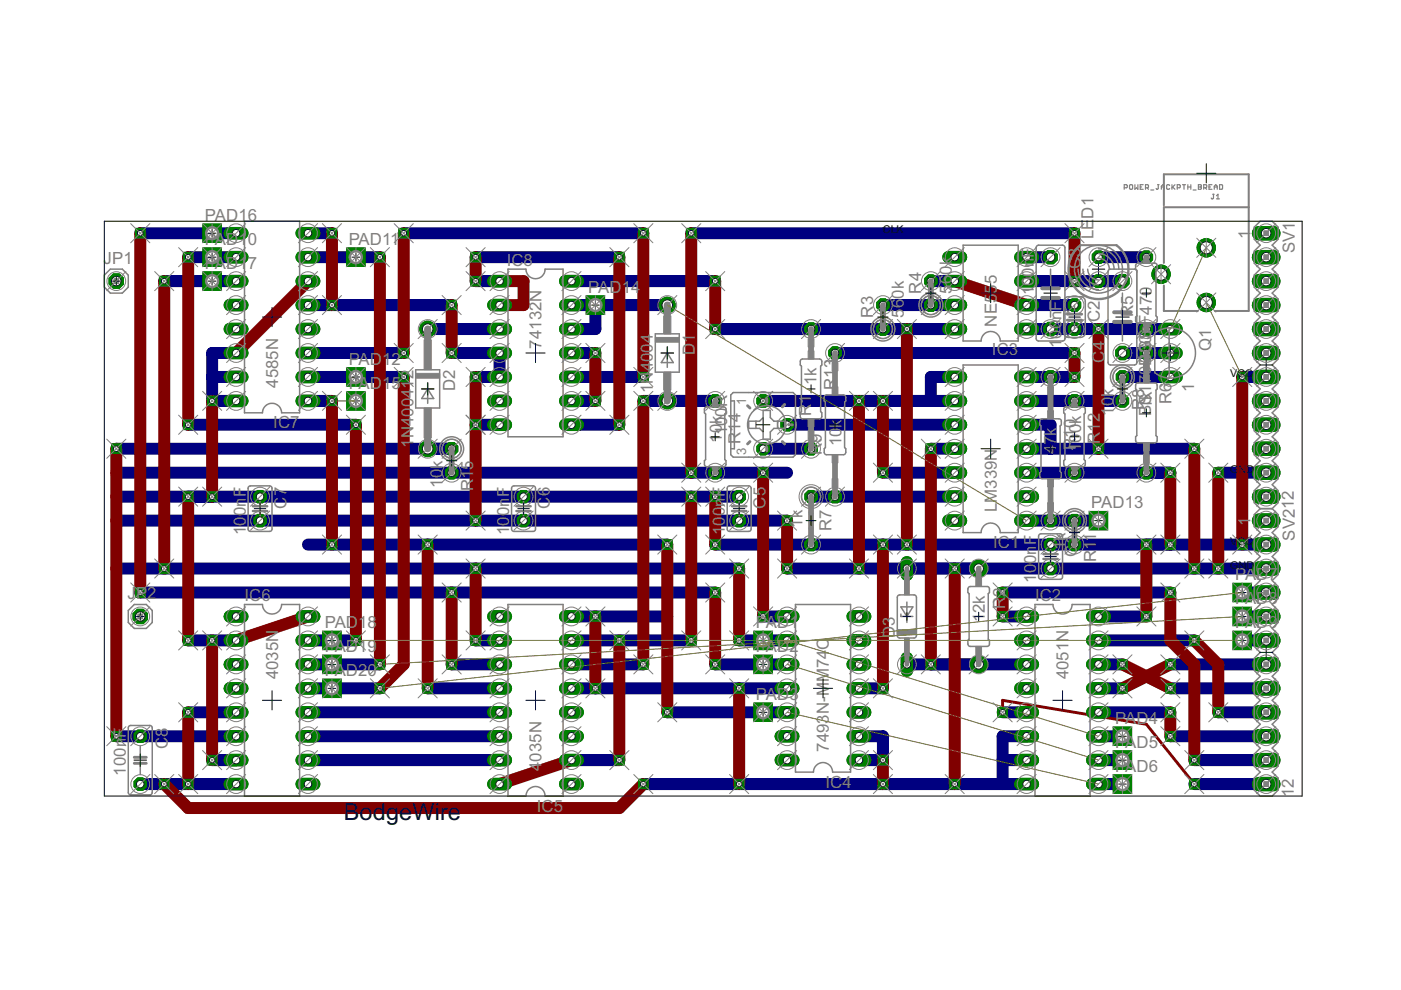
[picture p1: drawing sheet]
<svg xmlns="http://www.w3.org/2000/svg" width="297mm" height="210mm" viewBox="0 0 297 210" stroke-linecap="round" stroke-linejoin="round" font-family="sans-serif">
<defs><g id="words">
<text font-size="5.6" x="72.9" y="173.9">BodgeWire</text>
<g font-size="4" fill="#808080">
<text x="43.5" y="46.8">PAD16</text>
<text x="231.8" y="46.3" transform="rotate(-90 231.8 46.3)">D1</text>
<text x="43.5" y="51.9">PAD1</text>
<text x="52.5" y="51.9">0</text>
<text x="73.9" y="51.9">PAD11</text>
<text x="231.8" y="50.7" transform="rotate(-90 231.8 50.7)">LE</text>
<text x="265.2" y="50.7" transform="rotate(-90 265.2 50.7)">1</text>
<text x="274.6" y="53.7" transform="rotate(-90 274.6 53.7)">SV1</text>
<text x="22" y="55.9">JP1</text>
<text x="43.5" y="57">PAD1</text>
<text x="52.5" y="57">7</text>
<text x="107.4" y="56.3">IC8</text>
<text x="219.2" y="58.7" transform="rotate(-90 219.2 58.7)">0nF</text>
<text x="229.1" y="57.1" transform="rotate(-90 229.1 57.1)">C3</text>
<text x="124.7" y="62.1">PAD</text>
<text x="131.8" y="62.1">14</text>
<text x="195.3" y="62.2" transform="rotate(-90 195.3 62.2)">R4</text>
<text x="201.8" y="62.2" transform="rotate(-90 201.8 62.2)">560k</text>
<text x="219.2" y="62.6" transform="rotate(-90 219.2 62.6)">10</text>
<text x="185.2" y="67.3" transform="rotate(-90 185.2 67.3)">R3</text>
<text x="191.7" y="67.3" transform="rotate(-90 191.7 67.3)">560k</text>
<text x="211.3" y="69.3" transform="rotate(-90 211.3 69.3)">NE555</text>
<text x="225" y="71.8" transform="rotate(-90 225 71.8)">00nF</text>
<text x="233.2" y="68.2" transform="rotate(-90 233.2 68.2)">C2</text>
<text x="240.3" y="67.2" transform="rotate(-90 240.3 67.2)">R5</text>
<text x="244.1" y="68.9" transform="rotate(-90 244.1 68.9)">F470</text>
<text x="73.9" y="77.3">PAD</text>
<text x="81" y="77.3">12</text>
<text x="114.8" y="73.9" transform="rotate(-90 114.8 73.9)">74132N</text>
<text x="147.3" y="75.3" transform="rotate(-90 147.3 75.3)">D1</text>
<text x="210.3" y="75.3">IC3</text>
<text x="225" y="73.8" transform="rotate(-90 225 73.8)">1</text>
<text x="234.2" y="76.9" transform="rotate(-90 234.2 76.9)">C4</text>
<text x="244.1" y="76.9" transform="rotate(-90 244.1 76.9)">3GS</text>
<text x="256.8" y="74.5" transform="rotate(-90 256.8 74.5)">Q1</text>
<text x="58.9" y="82.2" transform="rotate(-90 58.9 82.2)">4585N</text>
<text x="73.9" y="82.4">PAD</text>
<text x="81" y="82.4">15</text>
<text x="96.5" y="83" transform="rotate(-90 96.5 83)">D2</text>
<text x="138.4" y="83.3" transform="rotate(-90 138.4 83.3)">1N4004</text>
<text x="173.1" y="81.7" transform="rotate(-90 173.1 81.7)">1k</text>
<text x="177.3" y="82.7" transform="rotate(-90 177.3 82.7)">R13</text>
<text x="244.1" y="79.5" transform="rotate(-90 244.1 79.5)">0D30n</text>
<text x="253.2" y="83.2" transform="rotate(-90 253.2 83.2)">1</text>
<text x="172" y="88.3" transform="rotate(-90 172 88.3)">R1</text>
<text x="236.1" y="88.1" transform="rotate(-90 236.1 88.1)">10</text>
<text x="236.1" y="84.2" transform="rotate(-90 236.1 84.2)">k</text>
<text x="242.6" y="86.9" transform="rotate(-90 242.6 86.9)">R8</text>
<text x="244.1" y="88.3" transform="rotate(-90 244.1 88.3)">B1Sk17</text>
<text x="248.4" y="85.8" transform="rotate(-90 248.4 85.8)">R6</text>
<text x="57.9" y="90.8">IC7</text>
<text x="87.6" y="94.9" transform="rotate(-90 87.6 94.9)">1N400412</text>
<text x="153.1" y="93.8" transform="rotate(-90 153.1 93.8)">10k</text>
<text x="154.2" y="92.3" transform="rotate(-90 154.2 92.3)">100R</text>
<text x="157" y="94.1" transform="rotate(-90 157 94.1)">R14</text>
<text x="178.4" y="94.6" transform="rotate(-90 178.4 94.6)">10k</text>
<text x="223.9" y="94.4" transform="rotate(-90 223.9 94.4)">7k</text>
<text x="228.1" y="95.4" transform="rotate(-90 228.1 95.4)">R10</text>
<text x="229.2" y="95.8" transform="rotate(-90 229.2 95.8)">100k</text>
<text x="233.2" y="94.1" transform="rotate(-90 233.2 94.1)">R12</text>
<text x="93.8" y="99.4" transform="rotate(-90 93.8 99.4)">k</text>
<text x="100.3" y="99.6" transform="rotate(-90 100.3 99.6)">5</text>
<text x="174.2" y="96.4" transform="rotate(-90 174.2 96.4)">R9</text>
<text x="223.9" y="96.4" transform="rotate(-90 223.9 96.4)">4</text>
<text x="60.7" y="107.8" transform="rotate(-90 60.7 107.8)">C</text>
<text x="60.7" y="105.3" transform="rotate(-90 60.7 105.3)">7</text>
<text x="93.8" y="103.4" transform="rotate(-90 93.8 103.4)">10</text>
<text x="100.3" y="104.2" transform="rotate(-90 100.3 104.2)">R1</text>
<text x="116.6" y="107.8" transform="rotate(-90 116.6 107.8)">C</text>
<text x="116.6" y="105.3" transform="rotate(-90 116.6 105.3)">6</text>
<text x="162.3" y="107.8" transform="rotate(-90 162.3 107.8)">C5</text>
<text x="231.4" y="107.8">PAD13</text>
<text x="52.1" y="113.4" transform="rotate(-90 52.1 113.4)">10</text>
<text x="52.1" y="109.4" transform="rotate(-90 52.1 109.4)">0nF</text>
<text x="108" y="113.4" transform="rotate(-90 108 113.4)">10</text>
<text x="108" y="109.4" transform="rotate(-90 108 109.4)">0nF</text>
<text x="153.7" y="113.4" transform="rotate(-90 153.7 113.4)">10</text>
<text x="153.7" y="109.4" transform="rotate(-90 153.7 109.4)">0nF</text>
<text x="170.2" y="111.9" transform="rotate(-90 170.2 111.9)">1k</text>
<text x="176.3" y="112.7" transform="rotate(-90 176.3 112.7)">R7</text>
<text x="211.3" y="108.6" transform="rotate(-90 211.3 108.6)">LM339N</text>
<text x="265.2" y="111.6" transform="rotate(-90 265.2 111.6)">1</text>
<text x="210.6" y="116.2">IC1</text>
<text x="219.7" y="119.6" transform="rotate(-90 219.7 119.6)">0nF</text>
<text x="225.9" y="116.6" transform="rotate(-90 225.9 116.6)">1</text>
<text x="225.9" y="114.6" transform="rotate(-90 225.9 114.6)">k</text>
<text x="228.3" y="118" transform="rotate(-90 228.3 118)">C</text>
<text x="228.3" y="115.4" transform="rotate(-90 228.3 115.4)">1</text>
<text x="232.4" y="119.1" transform="rotate(-90 232.4 119.1)">R1</text>
<text x="232.4" y="114.8" transform="rotate(-90 232.4 114.8)">1</text>
<text x="274.6" y="114.6" transform="rotate(-90 274.6 114.6)">SV212</text>
<text x="219.7" y="123.6" transform="rotate(-90 219.7 123.6)">10</text>
<text x="261.9" y="123">PAD7</text>
<text x="27" y="127">JP2</text>
<text x="51.8" y="127.4">IC6</text>
<text x="208.8" y="132" transform="rotate(-90 208.8 132)">12k</text>
<text x="213.1" y="129.2" transform="rotate(-90 213.1 129.2)">R</text>
<text x="213.1" y="126.6" transform="rotate(-90 213.1 126.6)">2</text>
<text x="219.4" y="127.4">IC2</text>
<text x="261.9" y="128.1">PAD8</text>
<text x="68.8" y="133.2">PAD</text>
<text x="75.9" y="133.2">18</text>
<text x="160.3" y="133.2">PAD1</text>
<text x="189.7" y="135.3" transform="rotate(-90 189.7 135.3)">D3</text>
<text x="261.9" y="133.2">PAD9</text>
<text x="68.8" y="138.3">PAD19</text>
<text x="68.8" y="143.3">PAD20</text>
<text x="160.3" y="138.3">PAD2</text>
<text x="58.9" y="144" transform="rotate(-90 58.9 144)">4035N</text>
<text x="160.3" y="148.4">PAD3</text>
<text x="226.6" y="144" transform="rotate(-90 226.6 144)">4051N</text>
<text x="236.5" y="153.5">PAD4</text>
<text x="35.6" y="158.9" transform="rotate(-90 35.6 158.9)">C8</text>
<text x="175.8" y="159.4" transform="rotate(-90 175.8 159.4)">7493N-MM74C</text>
<text x="236.5" y="158.6">PAD5</text>
<text x="26.7" y="164.5" transform="rotate(-90 26.7 164.5)">100nF</text>
<text x="114.8" y="163.5" transform="rotate(-90 114.8 163.5)">4035N</text>
<text x="175" y="167">IC4</text>
<text x="236.5" y="163.7">PAD6</text>
<text x="113.8" y="172.1">IC5</text>
<text x="274.3" y="169" transform="rotate(-90 274.3 169)">12</text>
</g>
<g font-size="3.1" fill="#808080">
<text x="158.2" y="85.8" transform="rotate(-90 158.2 85.8)">1</text>
<text x="158.2" y="96.4" transform="rotate(-90 158.2 96.4)">3</text>
</g>
<g font-size="2.5">
<text x="187.2" y="49.4">CLK</text>
<text x="260.8" y="79.9">VCC</text>
<text x="260.8" y="100.2">GND</text>
<text x="260.8" y="115.5">VCC</text>
<text x="260.8" y="120.5">GND</text>
</g>
</g></defs>
<g fill="none" stroke="#000080" stroke-width="2.5">
<path d="M29.7 49.4h20.4M34.8 59.6h15.3M39.9 54.5h10.2M65.3 49.4h5.1M65.3 54.5h15.2M85.6 49.4h50.8M100.8 59.6h5.1M100.8 54.5h30.5M121.2 59.6h30.4M146.6 49.4h81.2M197.4 59.6h5M217.7 59.6h20.3"/>
<path d="M217.7 54.5h5M232.9 54.5h10.2M45 79.9h5.1M50.1 74.8h-5.1v10.2h5.1M65.3 79.9h20.3M65.3 74.8h20.3M65.3 64.7h30.5M90.7 69.8h15.2M95.8 74.8h10.1v5.1h-5.1M121.2 79.9h15.2M121.2 74.8h5M121.2 64.7h20.3"/>
<path d="M126.2 64.7v5.1h-5M151.6 69.8h50.8M177 74.8h50.8M187.2 64.7h15.2M202.4 79.9h-5v5.1M217.7 69.8h30.4M217.7 79.9h10.1M217.7 64.7h10.1M238 79.9h10.1M238 74.8h10.1M263.4 79.9h5.1M24.7 95.1h71.1"/>
<path d="M39.9 90.1h35.6M65.3 85h5.1M100.8 90.1h5.1M121.2 85h5M121.2 90.1h10.1M136.4 85h15.2M161.8 85h40.6M161.8 95.1h10.2M166.9 90.1h35.5M197.4 95.1h5M217.7 85h20.3M217.7 90.1h5v5"/>
<path d="M217.7 95.1h35.5M24.7 100.2h142.2M24.7 110.4h142.2M24.7 105.3h132M65.3 115.5h76.2M151.6 115.5h116.9M172 105.3h30.4M187.2 100.2h15.2M217.7 100.2h30.4M217.7 110.4h15.2M258.3 100.2h10.2M24.7 120.5h132"/>
<path d="M29.7 125.6h121.9M39.9 135.8h10.2M65.3 135.8h10.2M100.8 135.8h5.1M121.2 130.7h20.3M121.2 135.8h25.4M156.7 135.8h10.2M161.8 130.7h5.1M166.9 120.5h101.6M212.6 130.7h5.1M212.6 125.6h35.5M232.9 130.7h10.2"/>
<path d="M232.9 135.8h20.3M263.4 130.7h5.1M263.4 135.8h5.1M263.4 125.6h5.1M24.7 156.1h25.4M39.9 151h10.2M65.3 156.1h40.6M65.3 145.9h15.2M65.3 151h40.6M65.3 140.9h15.2M90.7 145.9h15.2M95.8 140.9h10.1"/>
<path d="M121.2 145.9h45.7M121.2 140.9h15.2M141.5 151h25.4M151.6 140.9h15.3M182.1 156.1h5.1v5.1h-5.1M182.1 145.9h5.1M192.3 140.9h25.4M212.6 151h5.1M217.7 156.1h-5.1v10.1M232.9 156.1h5.1M232.9 145.9h5.1M232.9 151h15.2"/>
<path d="M232.9 140.9h5.1M248.1 156.1h20.4M248.1 145.9h20.4M248.1 140.9h20.4M258.3 151h10.2M29.7 166.2h20.4M45 161.2h5.1M65.3 161.2h40.6M121.2 161.2h10.1M136.4 166.2h81.3M212.6 161.2h5.1M232.9 166.2h5.1"/>
<path d="M232.9 161.2h5.1M253.2 166.2h15.3M253.2 161.2h15.3"/>
</g>
<path d="M222.7 115.5h25.4" fill="none" stroke="#000080" stroke-width=".83"/>
<path d="M266.9 49.4h3.1" fill="none" stroke="#008000" stroke-width="3"/>
<circle cx="268.5" cy="49.4" r="1.02" fill="#fff" stroke="#000" stroke-width=".21"/>
<path d="M266.9 54.5h3.1" fill="none" stroke="#008000" stroke-width="3"/>
<circle cx="268.5" cy="54.5" r="1.02" fill="#fff" stroke="#000" stroke-width=".21"/>
<path d="M266.9 59.6h3.1" fill="none" stroke="#008000" stroke-width="3"/>
<circle cx="268.5" cy="59.6" r="1.02" fill="#fff" stroke="#000" stroke-width=".21"/>
<path d="M266.9 64.7h3.1" fill="none" stroke="#008000" stroke-width="3"/>
<circle cx="268.5" cy="64.7" r="1.02" fill="#fff" stroke="#000" stroke-width=".21"/>
<path d="M266.9 69.8h3.1" fill="none" stroke="#008000" stroke-width="3"/>
<circle cx="268.5" cy="69.8" r="1.02" fill="#fff" stroke="#000" stroke-width=".21"/>
<path d="M266.9 74.8h3.1" fill="none" stroke="#008000" stroke-width="3"/>
<circle cx="268.5" cy="74.8" r="1.02" fill="#fff" stroke="#000" stroke-width=".21"/>
<path d="M266.9 79.9h3.1" fill="none" stroke="#008000" stroke-width="3"/>
<circle cx="268.5" cy="79.9" r="1.02" fill="#fff" stroke="#000" stroke-width=".21"/>
<path d="M266.9 85h3.1" fill="none" stroke="#008000" stroke-width="3"/>
<circle cx="268.5" cy="85" r="1.02" fill="#fff" stroke="#000" stroke-width=".21"/>
<path d="M266.9 90.1h3.1" fill="none" stroke="#008000" stroke-width="3"/>
<circle cx="268.5" cy="90.1" r="1.02" fill="#fff" stroke="#000" stroke-width=".21"/>
<path d="M266.9 95.1h3.1" fill="none" stroke="#008000" stroke-width="3"/>
<circle cx="268.5" cy="95.1" r="1.02" fill="#fff" stroke="#000" stroke-width=".21"/>
<path d="M266.9 100.2h3.1" fill="none" stroke="#008000" stroke-width="3"/>
<circle cx="268.5" cy="100.2" r="1.02" fill="#fff" stroke="#000" stroke-width=".21"/>
<path d="M266.9 105.3h3.1" fill="none" stroke="#008000" stroke-width="3"/>
<circle cx="268.5" cy="105.3" r="1.02" fill="#fff" stroke="#000" stroke-width=".21"/>
<path d="M266.9 110.4h3.1" fill="none" stroke="#008000" stroke-width="3"/>
<circle cx="268.5" cy="110.4" r="1.02" fill="#fff" stroke="#000" stroke-width=".21"/>
<path d="M266.9 115.5h3.1" fill="none" stroke="#008000" stroke-width="3"/>
<circle cx="268.5" cy="115.5" r="1.02" fill="#fff" stroke="#000" stroke-width=".21"/>
<path d="M266.9 120.5h3.1" fill="none" stroke="#008000" stroke-width="3"/>
<circle cx="268.5" cy="120.5" r="1.02" fill="#fff" stroke="#000" stroke-width=".21"/>
<path d="M266.9 125.6h3.1" fill="none" stroke="#008000" stroke-width="3"/>
<circle cx="268.5" cy="125.6" r="1.02" fill="#fff" stroke="#000" stroke-width=".21"/>
<path d="M266.9 130.7h3.1" fill="none" stroke="#008000" stroke-width="3"/>
<circle cx="268.5" cy="130.7" r="1.02" fill="#fff" stroke="#000" stroke-width=".21"/>
<path d="M266.9 135.8h3.1" fill="none" stroke="#008000" stroke-width="3"/>
<circle cx="268.5" cy="135.8" r="1.02" fill="#fff" stroke="#000" stroke-width=".21"/>
<path d="M266.9 140.9h3.1" fill="none" stroke="#008000" stroke-width="3"/>
<circle cx="268.5" cy="140.9" r="1.02" fill="#fff" stroke="#000" stroke-width=".21"/>
<path d="M266.9 145.9h3.1" fill="none" stroke="#008000" stroke-width="3"/>
<circle cx="268.5" cy="145.9" r="1.02" fill="#fff" stroke="#000" stroke-width=".21"/>
<path d="M266.9 151h3.1" fill="none" stroke="#008000" stroke-width="3"/>
<circle cx="268.5" cy="151" r="1.02" fill="#fff" stroke="#000" stroke-width=".21"/>
<path d="M266.9 156.1h3.1" fill="none" stroke="#008000" stroke-width="3"/>
<circle cx="268.5" cy="156.1" r="1.02" fill="#fff" stroke="#000" stroke-width=".21"/>
<path d="M266.9 161.2h3.1" fill="none" stroke="#008000" stroke-width="3"/>
<circle cx="268.5" cy="161.2" r="1.02" fill="#fff" stroke="#000" stroke-width=".21"/>
<path d="M266.9 166.2h3.1" fill="none" stroke="#008000" stroke-width="3"/>
<circle cx="268.5" cy="166.2" r="1.02" fill="#fff" stroke="#000" stroke-width=".21"/>
<path d="M216.3 110.4h2.7" fill="none" stroke="#008000" stroke-width="2.6"/>
<circle cx="217.7" cy="110.4" r=".8" fill="#fff" stroke="#000" stroke-width=".21"/>
<path d="M216.3 105.3h2.7" fill="none" stroke="#008000" stroke-width="2.6"/>
<circle cx="217.7" cy="105.3" r=".8" fill="#fff" stroke="#000" stroke-width=".21"/>
<path d="M216.3 79.9h2.7" fill="none" stroke="#008000" stroke-width="2.6"/>
<circle cx="217.7" cy="79.9" r=".8" fill="#fff" stroke="#000" stroke-width=".21"/>
<path d="M201.1 79.9h2.7" fill="none" stroke="#008000" stroke-width="2.6"/>
<circle cx="202.4" cy="79.9" r=".8" fill="#fff" stroke="#000" stroke-width=".21"/>
<path d="M216.3 100.2h2.7" fill="none" stroke="#008000" stroke-width="2.6"/>
<circle cx="217.7" cy="100.2" r=".8" fill="#fff" stroke="#000" stroke-width=".21"/>
<path d="M216.3 95.1h2.7" fill="none" stroke="#008000" stroke-width="2.6"/>
<circle cx="217.7" cy="95.1" r=".8" fill="#fff" stroke="#000" stroke-width=".21"/>
<path d="M216.3 85h2.7" fill="none" stroke="#008000" stroke-width="2.6"/>
<circle cx="217.7" cy="85" r=".8" fill="#fff" stroke="#000" stroke-width=".21"/>
<path d="M216.3 90.1h2.7" fill="none" stroke="#008000" stroke-width="2.6"/>
<circle cx="217.7" cy="90.1" r=".8" fill="#fff" stroke="#000" stroke-width=".21"/>
<path d="M201.1 85h2.7" fill="none" stroke="#008000" stroke-width="2.6"/>
<circle cx="202.4" cy="85" r=".8" fill="#fff" stroke="#000" stroke-width=".21"/>
<path d="M201.1 90.1h2.7" fill="none" stroke="#008000" stroke-width="2.6"/>
<circle cx="202.4" cy="90.1" r=".8" fill="#fff" stroke="#000" stroke-width=".21"/>
<path d="M201.1 95.1h2.7" fill="none" stroke="#008000" stroke-width="2.6"/>
<circle cx="202.4" cy="95.1" r=".8" fill="#fff" stroke="#000" stroke-width=".21"/>
<path d="M201.1 100.2h2.7" fill="none" stroke="#008000" stroke-width="2.6"/>
<circle cx="202.4" cy="100.2" r=".8" fill="#fff" stroke="#000" stroke-width=".21"/>
<path d="M201.1 105.3h2.7" fill="none" stroke="#008000" stroke-width="2.6"/>
<circle cx="202.4" cy="105.3" r=".8" fill="#fff" stroke="#000" stroke-width=".21"/>
<path d="M201.1 110.4h2.7" fill="none" stroke="#008000" stroke-width="2.6"/>
<circle cx="202.4" cy="110.4" r=".8" fill="#fff" stroke="#000" stroke-width=".21"/>
<path d="M216.3 130.7h2.7" fill="none" stroke="#008000" stroke-width="2.6"/>
<circle cx="217.7" cy="130.7" r=".8" fill="#fff" stroke="#000" stroke-width=".21"/>
<path d="M216.3 135.8h2.7" fill="none" stroke="#008000" stroke-width="2.6"/>
<circle cx="217.7" cy="135.8" r=".8" fill="#fff" stroke="#000" stroke-width=".21"/>
<path d="M216.3 161.2h2.7" fill="none" stroke="#008000" stroke-width="2.6"/>
<circle cx="217.7" cy="161.2" r=".8" fill="#fff" stroke="#000" stroke-width=".21"/>
<path d="M216.3 166.2h2.7" fill="none" stroke="#008000" stroke-width="2.6"/>
<circle cx="217.7" cy="166.2" r=".8" fill="#fff" stroke="#000" stroke-width=".21"/>
<path d="M216.3 140.9h2.7" fill="none" stroke="#008000" stroke-width="2.6"/>
<circle cx="217.7" cy="140.9" r=".8" fill="#fff" stroke="#000" stroke-width=".21"/>
<path d="M216.3 145.9h2.7" fill="none" stroke="#008000" stroke-width="2.6"/>
<circle cx="217.7" cy="145.9" r=".8" fill="#fff" stroke="#000" stroke-width=".21"/>
<path d="M216.3 156.1h2.7" fill="none" stroke="#008000" stroke-width="2.6"/>
<circle cx="217.7" cy="156.1" r=".8" fill="#fff" stroke="#000" stroke-width=".21"/>
<path d="M216.3 151h2.7" fill="none" stroke="#008000" stroke-width="2.6"/>
<circle cx="217.7" cy="151" r=".8" fill="#fff" stroke="#000" stroke-width=".21"/>
<path d="M231.6 166.2h2.6" fill="none" stroke="#008000" stroke-width="2.6"/>
<circle cx="232.9" cy="166.2" r=".8" fill="#fff" stroke="#000" stroke-width=".21"/>
<path d="M231.6 161.2h2.6" fill="none" stroke="#008000" stroke-width="2.6"/>
<circle cx="232.9" cy="161.2" r=".8" fill="#fff" stroke="#000" stroke-width=".21"/>
<path d="M231.6 156.1h2.6" fill="none" stroke="#008000" stroke-width="2.6"/>
<circle cx="232.9" cy="156.1" r=".8" fill="#fff" stroke="#000" stroke-width=".21"/>
<path d="M231.6 151h2.6" fill="none" stroke="#008000" stroke-width="2.6"/>
<circle cx="232.9" cy="151" r=".8" fill="#fff" stroke="#000" stroke-width=".21"/>
<path d="M231.6 145.9h2.6" fill="none" stroke="#008000" stroke-width="2.6"/>
<circle cx="232.9" cy="145.9" r=".8" fill="#fff" stroke="#000" stroke-width=".21"/>
<path d="M231.6 140.9h2.6" fill="none" stroke="#008000" stroke-width="2.6"/>
<circle cx="232.9" cy="140.9" r=".8" fill="#fff" stroke="#000" stroke-width=".21"/>
<path d="M231.6 135.8h2.6" fill="none" stroke="#008000" stroke-width="2.6"/>
<circle cx="232.9" cy="135.8" r=".8" fill="#fff" stroke="#000" stroke-width=".21"/>
<path d="M231.6 130.7h2.6" fill="none" stroke="#008000" stroke-width="2.6"/>
<circle cx="232.9" cy="130.7" r=".8" fill="#fff" stroke="#000" stroke-width=".21"/>
<circle cx="207.5" cy="120.5" r="1.78" fill="#008000" stroke="#008000" stroke-width=".21"/>
<circle cx="207.5" cy="120.5" r="1.02" fill="#fff" stroke="#000" stroke-width=".21"/>
<circle cx="207.5" cy="140.9" r="1.78" fill="#008000" stroke="#008000" stroke-width=".21"/>
<circle cx="207.5" cy="140.9" r="1.02" fill="#fff" stroke="#000" stroke-width=".21"/>
<circle cx="222.7" cy="115.5" r="1.42" fill="#008000" stroke="#008000" stroke-width=".21"/>
<circle cx="222.7" cy="115.5" r=".8" fill="#fff" stroke="#000" stroke-width=".21"/>
<circle cx="222.7" cy="120.5" r="1.42" fill="#008000" stroke="#008000" stroke-width=".21"/>
<circle cx="222.7" cy="120.5" r=".8" fill="#fff" stroke="#000" stroke-width=".21"/>
<path d="M216.3 69.8h2.7" fill="none" stroke="#008000" stroke-width="2.6"/>
<circle cx="217.7" cy="69.8" r=".8" fill="#fff" stroke="#000" stroke-width=".21"/>
<path d="M216.3 64.7h2.7" fill="none" stroke="#008000" stroke-width="2.6"/>
<circle cx="217.7" cy="64.7" r=".8" fill="#fff" stroke="#000" stroke-width=".21"/>
<path d="M201.1 64.7h2.7" fill="none" stroke="#008000" stroke-width="2.6"/>
<circle cx="202.4" cy="64.7" r=".8" fill="#fff" stroke="#000" stroke-width=".21"/>
<path d="M201.1 69.8h2.7" fill="none" stroke="#008000" stroke-width="2.6"/>
<circle cx="202.4" cy="69.8" r=".8" fill="#fff" stroke="#000" stroke-width=".21"/>
<path d="M216.3 59.6h2.7" fill="none" stroke="#008000" stroke-width="2.6"/>
<circle cx="217.7" cy="59.6" r=".8" fill="#fff" stroke="#000" stroke-width=".21"/>
<path d="M216.3 54.5h2.7" fill="none" stroke="#008000" stroke-width="2.6"/>
<circle cx="217.7" cy="54.5" r=".8" fill="#fff" stroke="#000" stroke-width=".21"/>
<path d="M201.1 59.6h2.7" fill="none" stroke="#008000" stroke-width="2.6"/>
<circle cx="202.4" cy="59.6" r=".8" fill="#fff" stroke="#000" stroke-width=".21"/>
<path d="M201.1 54.5h2.7" fill="none" stroke="#008000" stroke-width="2.6"/>
<circle cx="202.4" cy="54.5" r=".8" fill="#fff" stroke="#000" stroke-width=".21"/>
<circle cx="187.2" cy="69.8" r="1.42" fill="#008000" stroke="#008000" stroke-width=".21"/>
<circle cx="187.2" cy="69.8" r=".8" fill="#fff" stroke="#000" stroke-width=".21"/>
<circle cx="187.2" cy="64.7" r="1.42" fill="#008000" stroke="#008000" stroke-width=".21"/>
<circle cx="187.2" cy="64.7" r=".8" fill="#fff" stroke="#000" stroke-width=".21"/>
<circle cx="197.4" cy="64.7" r="1.42" fill="#008000" stroke="#008000" stroke-width=".21"/>
<circle cx="197.4" cy="64.7" r=".8" fill="#fff" stroke="#000" stroke-width=".21"/>
<circle cx="197.4" cy="59.6" r="1.42" fill="#008000" stroke="#008000" stroke-width=".21"/>
<circle cx="197.4" cy="59.6" r=".8" fill="#fff" stroke="#000" stroke-width=".21"/>
<circle cx="227.8" cy="64.7" r="1.42" fill="#008000" stroke="#008000" stroke-width=".21"/>
<circle cx="227.8" cy="64.7" r=".8" fill="#fff" stroke="#000" stroke-width=".21"/>
<circle cx="227.8" cy="69.8" r="1.42" fill="#008000" stroke="#008000" stroke-width=".21"/>
<circle cx="227.8" cy="69.8" r=".8" fill="#fff" stroke="#000" stroke-width=".21"/>
<circle cx="222.7" cy="54.5" r="1.54" fill="#008000" stroke="#008000" stroke-width=".21"/>
<circle cx="222.7" cy="54.5" r=".91" fill="#fff" stroke="#000" stroke-width=".21"/>
<circle cx="222.7" cy="69.8" r="1.54" fill="#008000" stroke="#008000" stroke-width=".21"/>
<circle cx="222.7" cy="69.8" r=".91" fill="#fff" stroke="#000" stroke-width=".21"/>
<circle cx="232.9" cy="59.6" r="1.42" fill="#008000" stroke="#008000" stroke-width=".21"/>
<circle cx="232.9" cy="59.6" r=".8" fill="#fff" stroke="#000" stroke-width=".21"/>
<circle cx="232.9" cy="54.5" r="1.42" fill="#008000" stroke="#008000" stroke-width=".21"/>
<circle cx="232.9" cy="54.5" r=".8" fill="#fff" stroke="#000" stroke-width=".21"/>
<circle cx="243.1" cy="69.8" r="1.42" fill="#008000" stroke="#008000" stroke-width=".21"/>
<circle cx="243.1" cy="69.8" r=".8" fill="#fff" stroke="#000" stroke-width=".21"/>
<circle cx="243.1" cy="54.5" r="1.42" fill="#008000" stroke="#008000" stroke-width=".21"/>
<circle cx="243.1" cy="54.5" r=".8" fill="#fff" stroke="#000" stroke-width=".21"/>
<circle cx="243.1" cy="74.8" r="1.42" fill="#008000" stroke="#008000" stroke-width=".21"/>
<circle cx="243.1" cy="74.8" r=".8" fill="#fff" stroke="#000" stroke-width=".21"/>
<circle cx="243.1" cy="100.2" r="1.42" fill="#008000" stroke="#008000" stroke-width=".21"/>
<circle cx="243.1" cy="100.2" r=".8" fill="#fff" stroke="#000" stroke-width=".21"/>
<circle cx="238" cy="74.8" r="1.54" fill="#008000" stroke="#008000" stroke-width=".21"/>
<circle cx="238" cy="74.8" r=".91" fill="#fff" stroke="#000" stroke-width=".21"/>
<circle cx="238" cy="59.6" r="1.54" fill="#008000" stroke="#008000" stroke-width=".21"/>
<circle cx="238" cy="59.6" r=".91" fill="#fff" stroke="#000" stroke-width=".21"/>
<circle cx="172" cy="105.3" r="1.42" fill="#008000" stroke="#008000" stroke-width=".21"/>
<circle cx="172" cy="105.3" r=".8" fill="#fff" stroke="#000" stroke-width=".21"/>
<circle cx="172" cy="115.5" r="1.42" fill="#008000" stroke="#008000" stroke-width=".21"/>
<circle cx="172" cy="115.5" r=".8" fill="#fff" stroke="#000" stroke-width=".21"/>
<circle cx="238" cy="79.9" r="1.42" fill="#008000" stroke="#008000" stroke-width=".21"/>
<circle cx="238" cy="79.9" r=".8" fill="#fff" stroke="#000" stroke-width=".21"/>
<circle cx="238" cy="85" r="1.42" fill="#008000" stroke="#008000" stroke-width=".21"/>
<circle cx="238" cy="85" r=".8" fill="#fff" stroke="#000" stroke-width=".21"/>
<circle cx="177" cy="105.3" r="1.42" fill="#008000" stroke="#008000" stroke-width=".21"/>
<circle cx="177" cy="105.3" r=".8" fill="#fff" stroke="#000" stroke-width=".21"/>
<circle cx="177" cy="74.8" r="1.42" fill="#008000" stroke="#008000" stroke-width=".21"/>
<circle cx="177" cy="74.8" r=".8" fill="#fff" stroke="#000" stroke-width=".21"/>
<circle cx="222.7" cy="79.9" r="1.42" fill="#008000" stroke="#008000" stroke-width=".21"/>
<circle cx="222.7" cy="79.9" r=".8" fill="#fff" stroke="#000" stroke-width=".21"/>
<circle cx="222.7" cy="110.4" r="1.42" fill="#008000" stroke="#008000" stroke-width=".21"/>
<circle cx="222.7" cy="110.4" r=".8" fill="#fff" stroke="#000" stroke-width=".21"/>
<circle cx="227.8" cy="110.4" r="1.42" fill="#008000" stroke="#008000" stroke-width=".21"/>
<circle cx="227.8" cy="110.4" r=".8" fill="#fff" stroke="#000" stroke-width=".21"/>
<circle cx="227.8" cy="115.5" r="1.42" fill="#008000" stroke="#008000" stroke-width=".21"/>
<circle cx="227.8" cy="115.5" r=".8" fill="#fff" stroke="#000" stroke-width=".21"/>
<circle cx="227.8" cy="85" r="1.42" fill="#008000" stroke="#008000" stroke-width=".21"/>
<circle cx="227.8" cy="85" r=".8" fill="#fff" stroke="#000" stroke-width=".21"/>
<circle cx="227.8" cy="100.2" r="1.42" fill="#008000" stroke="#008000" stroke-width=".21"/>
<circle cx="227.8" cy="100.2" r=".8" fill="#fff" stroke="#000" stroke-width=".21"/>
<circle cx="161.8" cy="85" r="1.42" fill="#008000" stroke="#008000" stroke-width=".21"/>
<circle cx="161.8" cy="85" r=".8" fill="#fff" stroke="#000" stroke-width=".21"/>
<circle cx="161.8" cy="95.1" r="1.42" fill="#008000" stroke="#008000" stroke-width=".21"/>
<circle cx="161.8" cy="95.1" r=".8" fill="#fff" stroke="#000" stroke-width=".21"/>
<circle cx="166.9" cy="90.1" r="1.42" fill="#008000" stroke="#008000" stroke-width=".21"/>
<circle cx="166.9" cy="90.1" r=".8" fill="#fff" stroke="#000" stroke-width=".21"/>
<circle cx="172" cy="69.8" r="1.42" fill="#008000" stroke="#008000" stroke-width=".21"/>
<circle cx="172" cy="69.8" r=".8" fill="#fff" stroke="#000" stroke-width=".21"/>
<circle cx="172" cy="95.1" r="1.42" fill="#008000" stroke="#008000" stroke-width=".21"/>
<circle cx="172" cy="95.1" r=".8" fill="#fff" stroke="#000" stroke-width=".21"/>
<path d="M180.8 161.2h2.6" fill="none" stroke="#008000" stroke-width="2.6"/>
<circle cx="182.1" cy="161.2" r=".8" fill="#fff" stroke="#000" stroke-width=".21"/>
<path d="M180.8 156.1h2.6" fill="none" stroke="#008000" stroke-width="2.6"/>
<circle cx="182.1" cy="156.1" r=".8" fill="#fff" stroke="#000" stroke-width=".21"/>
<path d="M180.8 130.7h2.6" fill="none" stroke="#008000" stroke-width="2.6"/>
<circle cx="182.1" cy="130.7" r=".8" fill="#fff" stroke="#000" stroke-width=".21"/>
<path d="M165.5 130.7h2.7" fill="none" stroke="#008000" stroke-width="2.6"/>
<circle cx="166.9" cy="130.7" r=".8" fill="#fff" stroke="#000" stroke-width=".21"/>
<path d="M180.8 151h2.6" fill="none" stroke="#008000" stroke-width="2.6"/>
<circle cx="182.1" cy="151" r=".8" fill="#fff" stroke="#000" stroke-width=".21"/>
<path d="M180.8 145.9h2.6" fill="none" stroke="#008000" stroke-width="2.6"/>
<circle cx="182.1" cy="145.9" r=".8" fill="#fff" stroke="#000" stroke-width=".21"/>
<path d="M180.8 135.8h2.6" fill="none" stroke="#008000" stroke-width="2.6"/>
<circle cx="182.1" cy="135.8" r=".8" fill="#fff" stroke="#000" stroke-width=".21"/>
<path d="M180.8 140.9h2.6" fill="none" stroke="#008000" stroke-width="2.6"/>
<circle cx="182.1" cy="140.9" r=".8" fill="#fff" stroke="#000" stroke-width=".21"/>
<path d="M165.5 135.8h2.7" fill="none" stroke="#008000" stroke-width="2.6"/>
<circle cx="166.9" cy="135.8" r=".8" fill="#fff" stroke="#000" stroke-width=".21"/>
<path d="M165.5 140.9h2.7" fill="none" stroke="#008000" stroke-width="2.6"/>
<circle cx="166.9" cy="140.9" r=".8" fill="#fff" stroke="#000" stroke-width=".21"/>
<path d="M165.5 145.9h2.7" fill="none" stroke="#008000" stroke-width="2.6"/>
<circle cx="166.9" cy="145.9" r=".8" fill="#fff" stroke="#000" stroke-width=".21"/>
<path d="M165.5 151h2.7" fill="none" stroke="#008000" stroke-width="2.6"/>
<circle cx="166.9" cy="151" r=".8" fill="#fff" stroke="#000" stroke-width=".21"/>
<path d="M165.5 156.1h2.7" fill="none" stroke="#008000" stroke-width="2.6"/>
<circle cx="166.9" cy="156.1" r=".8" fill="#fff" stroke="#000" stroke-width=".21"/>
<path d="M165.5 161.2h2.7" fill="none" stroke="#008000" stroke-width="2.6"/>
<circle cx="166.9" cy="161.2" r=".8" fill="#fff" stroke="#000" stroke-width=".21"/>
<path d="M119.8 166.2h2.7" fill="none" stroke="#008000" stroke-width="2.6"/>
<circle cx="121.2" cy="166.2" r=".8" fill="#fff" stroke="#000" stroke-width=".21"/>
<path d="M119.8 161.2h2.7" fill="none" stroke="#008000" stroke-width="2.6"/>
<circle cx="121.2" cy="161.2" r=".8" fill="#fff" stroke="#000" stroke-width=".21"/>
<path d="M119.8 135.8h2.7" fill="none" stroke="#008000" stroke-width="2.6"/>
<circle cx="121.2" cy="135.8" r=".8" fill="#fff" stroke="#000" stroke-width=".21"/>
<path d="M119.8 130.7h2.7" fill="none" stroke="#008000" stroke-width="2.6"/>
<circle cx="121.2" cy="130.7" r=".8" fill="#fff" stroke="#000" stroke-width=".21"/>
<path d="M119.8 156.1h2.7" fill="none" stroke="#008000" stroke-width="2.6"/>
<circle cx="121.2" cy="156.1" r=".8" fill="#fff" stroke="#000" stroke-width=".21"/>
<path d="M119.8 151h2.7" fill="none" stroke="#008000" stroke-width="2.6"/>
<circle cx="121.2" cy="151" r=".8" fill="#fff" stroke="#000" stroke-width=".21"/>
<path d="M119.8 140.9h2.7" fill="none" stroke="#008000" stroke-width="2.6"/>
<circle cx="121.2" cy="140.9" r=".8" fill="#fff" stroke="#000" stroke-width=".21"/>
<path d="M119.8 145.9h2.7" fill="none" stroke="#008000" stroke-width="2.6"/>
<circle cx="121.2" cy="145.9" r=".8" fill="#fff" stroke="#000" stroke-width=".21"/>
<path d="M104.6 130.7h2.7" fill="none" stroke="#008000" stroke-width="2.6"/>
<circle cx="105.9" cy="130.7" r=".8" fill="#fff" stroke="#000" stroke-width=".21"/>
<path d="M104.6 135.8h2.7" fill="none" stroke="#008000" stroke-width="2.6"/>
<circle cx="105.9" cy="135.8" r=".8" fill="#fff" stroke="#000" stroke-width=".21"/>
<path d="M104.6 140.9h2.7" fill="none" stroke="#008000" stroke-width="2.6"/>
<circle cx="105.9" cy="140.9" r=".8" fill="#fff" stroke="#000" stroke-width=".21"/>
<path d="M104.6 145.9h2.7" fill="none" stroke="#008000" stroke-width="2.6"/>
<circle cx="105.9" cy="145.9" r=".8" fill="#fff" stroke="#000" stroke-width=".21"/>
<path d="M104.6 151h2.7" fill="none" stroke="#008000" stroke-width="2.6"/>
<circle cx="105.9" cy="151" r=".8" fill="#fff" stroke="#000" stroke-width=".21"/>
<path d="M104.6 156.1h2.7" fill="none" stroke="#008000" stroke-width="2.6"/>
<circle cx="105.9" cy="156.1" r=".8" fill="#fff" stroke="#000" stroke-width=".21"/>
<path d="M104.6 161.2h2.7" fill="none" stroke="#008000" stroke-width="2.6"/>
<circle cx="105.9" cy="161.2" r=".8" fill="#fff" stroke="#000" stroke-width=".21"/>
<path d="M104.6 166.2h2.7" fill="none" stroke="#008000" stroke-width="2.6"/>
<circle cx="105.9" cy="166.2" r=".8" fill="#fff" stroke="#000" stroke-width=".21"/>
<circle cx="151.6" cy="85" r="1.42" fill="#008000" stroke="#008000" stroke-width=".21"/>
<circle cx="151.6" cy="85" r=".8" fill="#fff" stroke="#000" stroke-width=".21"/>
<circle cx="151.6" cy="100.2" r="1.42" fill="#008000" stroke="#008000" stroke-width=".21"/>
<circle cx="151.6" cy="100.2" r=".8" fill="#fff" stroke="#000" stroke-width=".21"/>
<circle cx="141.5" cy="85" r="1.67" fill="#008000" stroke="#008000" stroke-width=".21"/>
<circle cx="141.5" cy="85" r="1.12" fill="#fff" stroke="#000" stroke-width=".21"/>
<circle cx="141.5" cy="64.7" r="1.67" fill="#008000" stroke="#008000" stroke-width=".21"/>
<circle cx="141.5" cy="64.7" r="1.12" fill="#fff" stroke="#000" stroke-width=".21"/>
<path d="M48.7 130.7h2.7" fill="none" stroke="#008000" stroke-width="2.6"/>
<circle cx="50.1" cy="130.7" r=".8" fill="#fff" stroke="#000" stroke-width=".21"/>
<path d="M48.7 135.8h2.7" fill="none" stroke="#008000" stroke-width="2.6"/>
<circle cx="50.1" cy="135.8" r=".8" fill="#fff" stroke="#000" stroke-width=".21"/>
<path d="M48.7 161.2h2.7" fill="none" stroke="#008000" stroke-width="2.6"/>
<circle cx="50.1" cy="161.2" r=".8" fill="#fff" stroke="#000" stroke-width=".21"/>
<path d="M48.7 166.2h2.7" fill="none" stroke="#008000" stroke-width="2.6"/>
<circle cx="50.1" cy="166.2" r=".8" fill="#fff" stroke="#000" stroke-width=".21"/>
<path d="M48.7 140.9h2.7" fill="none" stroke="#008000" stroke-width="2.6"/>
<circle cx="50.1" cy="140.9" r=".8" fill="#fff" stroke="#000" stroke-width=".21"/>
<path d="M48.7 145.9h2.7" fill="none" stroke="#008000" stroke-width="2.6"/>
<circle cx="50.1" cy="145.9" r=".8" fill="#fff" stroke="#000" stroke-width=".21"/>
<path d="M48.7 156.1h2.7" fill="none" stroke="#008000" stroke-width="2.6"/>
<circle cx="50.1" cy="156.1" r=".8" fill="#fff" stroke="#000" stroke-width=".21"/>
<path d="M48.7 151h2.7" fill="none" stroke="#008000" stroke-width="2.6"/>
<circle cx="50.1" cy="151" r=".8" fill="#fff" stroke="#000" stroke-width=".21"/>
<path d="M64 166.2h2.6" fill="none" stroke="#008000" stroke-width="2.6"/>
<circle cx="65.3" cy="166.2" r=".8" fill="#fff" stroke="#000" stroke-width=".21"/>
<path d="M64 161.2h2.6" fill="none" stroke="#008000" stroke-width="2.6"/>
<circle cx="65.3" cy="161.2" r=".8" fill="#fff" stroke="#000" stroke-width=".21"/>
<path d="M64 156.1h2.6" fill="none" stroke="#008000" stroke-width="2.6"/>
<circle cx="65.3" cy="156.1" r=".8" fill="#fff" stroke="#000" stroke-width=".21"/>
<path d="M64 151h2.6" fill="none" stroke="#008000" stroke-width="2.6"/>
<circle cx="65.3" cy="151" r=".8" fill="#fff" stroke="#000" stroke-width=".21"/>
<path d="M64 145.9h2.6" fill="none" stroke="#008000" stroke-width="2.6"/>
<circle cx="65.3" cy="145.9" r=".8" fill="#fff" stroke="#000" stroke-width=".21"/>
<path d="M64 140.9h2.6" fill="none" stroke="#008000" stroke-width="2.6"/>
<circle cx="65.3" cy="140.9" r=".8" fill="#fff" stroke="#000" stroke-width=".21"/>
<path d="M64 135.8h2.6" fill="none" stroke="#008000" stroke-width="2.6"/>
<circle cx="65.3" cy="135.8" r=".8" fill="#fff" stroke="#000" stroke-width=".21"/>
<path d="M64 130.7h2.6" fill="none" stroke="#008000" stroke-width="2.6"/>
<circle cx="65.3" cy="130.7" r=".8" fill="#fff" stroke="#000" stroke-width=".21"/>
<path d="M64 85h2.6" fill="none" stroke="#008000" stroke-width="2.6"/>
<circle cx="65.3" cy="85" r=".8" fill="#fff" stroke="#000" stroke-width=".21"/>
<path d="M64 79.9h2.6" fill="none" stroke="#008000" stroke-width="2.6"/>
<circle cx="65.3" cy="79.9" r=".8" fill="#fff" stroke="#000" stroke-width=".21"/>
<path d="M64 54.5h2.6" fill="none" stroke="#008000" stroke-width="2.6"/>
<circle cx="65.3" cy="54.5" r=".8" fill="#fff" stroke="#000" stroke-width=".21"/>
<path d="M64 49.4h2.6" fill="none" stroke="#008000" stroke-width="2.6"/>
<circle cx="65.3" cy="49.4" r=".8" fill="#fff" stroke="#000" stroke-width=".21"/>
<path d="M64 74.8h2.6" fill="none" stroke="#008000" stroke-width="2.6"/>
<circle cx="65.3" cy="74.8" r=".8" fill="#fff" stroke="#000" stroke-width=".21"/>
<path d="M64 69.8h2.6" fill="none" stroke="#008000" stroke-width="2.6"/>
<circle cx="65.3" cy="69.8" r=".8" fill="#fff" stroke="#000" stroke-width=".21"/>
<path d="M64 59.6h2.6" fill="none" stroke="#008000" stroke-width="2.6"/>
<circle cx="65.3" cy="59.6" r=".8" fill="#fff" stroke="#000" stroke-width=".21"/>
<path d="M64 64.7h2.6" fill="none" stroke="#008000" stroke-width="2.6"/>
<circle cx="65.3" cy="64.7" r=".8" fill="#fff" stroke="#000" stroke-width=".21"/>
<path d="M48.7 49.4h2.7" fill="none" stroke="#008000" stroke-width="2.6"/>
<circle cx="50.1" cy="49.4" r=".8" fill="#fff" stroke="#000" stroke-width=".21"/>
<path d="M48.7 54.5h2.7" fill="none" stroke="#008000" stroke-width="2.6"/>
<circle cx="50.1" cy="54.5" r=".8" fill="#fff" stroke="#000" stroke-width=".21"/>
<path d="M48.7 59.6h2.7" fill="none" stroke="#008000" stroke-width="2.6"/>
<circle cx="50.1" cy="59.6" r=".8" fill="#fff" stroke="#000" stroke-width=".21"/>
<path d="M48.7 64.7h2.7" fill="none" stroke="#008000" stroke-width="2.6"/>
<circle cx="50.1" cy="64.7" r=".8" fill="#fff" stroke="#000" stroke-width=".21"/>
<path d="M48.7 69.8h2.7" fill="none" stroke="#008000" stroke-width="2.6"/>
<circle cx="50.1" cy="69.8" r=".8" fill="#fff" stroke="#000" stroke-width=".21"/>
<path d="M48.7 74.8h2.7" fill="none" stroke="#008000" stroke-width="2.6"/>
<circle cx="50.1" cy="74.8" r=".8" fill="#fff" stroke="#000" stroke-width=".21"/>
<path d="M48.7 79.9h2.7" fill="none" stroke="#008000" stroke-width="2.6"/>
<circle cx="50.1" cy="79.9" r=".8" fill="#fff" stroke="#000" stroke-width=".21"/>
<path d="M48.7 85h2.7" fill="none" stroke="#008000" stroke-width="2.6"/>
<circle cx="50.1" cy="85" r=".8" fill="#fff" stroke="#000" stroke-width=".21"/>
<path d="M104.6 59.6h2.7" fill="none" stroke="#008000" stroke-width="2.6"/>
<circle cx="105.9" cy="59.6" r=".8" fill="#fff" stroke="#000" stroke-width=".21"/>
<path d="M104.6 64.7h2.7" fill="none" stroke="#008000" stroke-width="2.6"/>
<circle cx="105.9" cy="64.7" r=".8" fill="#fff" stroke="#000" stroke-width=".21"/>
<path d="M104.6 90.1h2.7" fill="none" stroke="#008000" stroke-width="2.6"/>
<circle cx="105.9" cy="90.1" r=".8" fill="#fff" stroke="#000" stroke-width=".21"/>
<path d="M119.8 90.1h2.7" fill="none" stroke="#008000" stroke-width="2.6"/>
<circle cx="121.2" cy="90.1" r=".8" fill="#fff" stroke="#000" stroke-width=".21"/>
<path d="M104.6 69.8h2.7" fill="none" stroke="#008000" stroke-width="2.6"/>
<circle cx="105.9" cy="69.8" r=".8" fill="#fff" stroke="#000" stroke-width=".21"/>
<path d="M104.6 74.8h2.7" fill="none" stroke="#008000" stroke-width="2.6"/>
<circle cx="105.9" cy="74.8" r=".8" fill="#fff" stroke="#000" stroke-width=".21"/>
<path d="M104.6 85h2.7" fill="none" stroke="#008000" stroke-width="2.6"/>
<circle cx="105.9" cy="85" r=".8" fill="#fff" stroke="#000" stroke-width=".21"/>
<path d="M104.6 79.9h2.7" fill="none" stroke="#008000" stroke-width="2.6"/>
<circle cx="105.9" cy="79.9" r=".8" fill="#fff" stroke="#000" stroke-width=".21"/>
<path d="M119.8 85h2.7" fill="none" stroke="#008000" stroke-width="2.6"/>
<circle cx="121.2" cy="85" r=".8" fill="#fff" stroke="#000" stroke-width=".21"/>
<path d="M119.8 79.9h2.7" fill="none" stroke="#008000" stroke-width="2.6"/>
<circle cx="121.2" cy="79.9" r=".8" fill="#fff" stroke="#000" stroke-width=".21"/>
<path d="M119.8 74.8h2.7" fill="none" stroke="#008000" stroke-width="2.6"/>
<circle cx="121.2" cy="74.8" r=".8" fill="#fff" stroke="#000" stroke-width=".21"/>
<path d="M119.8 69.8h2.7" fill="none" stroke="#008000" stroke-width="2.6"/>
<circle cx="121.2" cy="69.8" r=".8" fill="#fff" stroke="#000" stroke-width=".21"/>
<path d="M119.8 64.7h2.7" fill="none" stroke="#008000" stroke-width="2.6"/>
<circle cx="121.2" cy="64.7" r=".8" fill="#fff" stroke="#000" stroke-width=".21"/>
<path d="M119.8 59.6h2.7" fill="none" stroke="#008000" stroke-width="2.6"/>
<circle cx="121.2" cy="59.6" r=".8" fill="#fff" stroke="#000" stroke-width=".21"/>
<circle cx="90.7" cy="95.1" r="1.67" fill="#008000" stroke="#008000" stroke-width=".21"/>
<circle cx="90.7" cy="95.1" r="1.12" fill="#fff" stroke="#000" stroke-width=".21"/>
<circle cx="90.7" cy="69.8" r="1.67" fill="#008000" stroke="#008000" stroke-width=".21"/>
<circle cx="90.7" cy="69.8" r="1.12" fill="#fff" stroke="#000" stroke-width=".21"/>
<circle cx="95.8" cy="95.1" r="1.42" fill="#008000" stroke="#008000" stroke-width=".21"/>
<circle cx="95.8" cy="95.1" r=".8" fill="#fff" stroke="#000" stroke-width=".21"/>
<circle cx="95.8" cy="100.2" r="1.42" fill="#008000" stroke="#008000" stroke-width=".21"/>
<circle cx="95.8" cy="100.2" r=".8" fill="#fff" stroke="#000" stroke-width=".21"/>
<circle cx="156.7" cy="105.3" r="1.42" fill="#008000" stroke="#008000" stroke-width=".21"/>
<circle cx="156.7" cy="105.3" r=".8" fill="#fff" stroke="#000" stroke-width=".21"/>
<circle cx="156.7" cy="110.4" r="1.42" fill="#008000" stroke="#008000" stroke-width=".21"/>
<circle cx="156.7" cy="110.4" r=".8" fill="#fff" stroke="#000" stroke-width=".21"/>
<circle cx="111" cy="105.3" r="1.42" fill="#008000" stroke="#008000" stroke-width=".21"/>
<circle cx="111" cy="105.3" r=".8" fill="#fff" stroke="#000" stroke-width=".21"/>
<circle cx="111" cy="110.4" r="1.42" fill="#008000" stroke="#008000" stroke-width=".21"/>
<circle cx="111" cy="110.4" r=".8" fill="#fff" stroke="#000" stroke-width=".21"/>
<circle cx="55.1" cy="105.3" r="1.42" fill="#008000" stroke="#008000" stroke-width=".21"/>
<circle cx="55.1" cy="105.3" r=".8" fill="#fff" stroke="#000" stroke-width=".21"/>
<circle cx="55.1" cy="110.4" r="1.42" fill="#008000" stroke="#008000" stroke-width=".21"/>
<circle cx="55.1" cy="110.4" r=".8" fill="#fff" stroke="#000" stroke-width=".21"/>
<path d="M246.8 69.8h2.6" fill="none" stroke="#008000" stroke-width="2.6"/>
<circle cx="248.1" cy="69.8" r=".8" fill="#fff" stroke="#000" stroke-width=".21"/>
<path d="M246.8 79.9h2.6" fill="none" stroke="#008000" stroke-width="2.6"/>
<circle cx="248.1" cy="79.9" r=".8" fill="#fff" stroke="#000" stroke-width=".21"/>
<path d="M246.8 74.8h2.6" fill="none" stroke="#008000" stroke-width="2.6"/>
<circle cx="248.1" cy="74.8" r=".8" fill="#fff" stroke="#000" stroke-width=".21"/>
<path d="M159.9 133.8h3.8v3.9h-3.8z" fill="#008000" stroke="#008000" stroke-width=".21"/>
<circle cx="161.8" cy="135.8" r="1.29" fill="#fff" stroke="#000" stroke-width=".21"/>
<path d="M159.9 138.9h3.8v3.9h-3.8z" fill="#008000" stroke="#008000" stroke-width=".21"/>
<circle cx="161.8" cy="140.9" r="1.29" fill="#fff" stroke="#000" stroke-width=".21"/>
<path d="M159.9 149.1h3.8v3.9h-3.8z" fill="#008000" stroke="#008000" stroke-width=".21"/>
<circle cx="161.8" cy="151" r="1.29" fill="#fff" stroke="#000" stroke-width=".21"/>
<path d="M236 154.2h3.9v3.9h-3.9z" fill="#008000" stroke="#008000" stroke-width=".21"/>
<circle cx="238" cy="156.1" r="1.29" fill="#fff" stroke="#000" stroke-width=".21"/>
<path d="M236 159.2h3.9v3.9h-3.9z" fill="#008000" stroke="#008000" stroke-width=".21"/>
<circle cx="238" cy="161.2" r="1.29" fill="#fff" stroke="#000" stroke-width=".21"/>
<path d="M236 164.3h3.9v3.9h-3.9z" fill="#008000" stroke="#008000" stroke-width=".21"/>
<circle cx="238" cy="166.2" r="1.29" fill="#fff" stroke="#000" stroke-width=".21"/>
<path d="M261.4 123.7h3.9v3.9h-3.9z" fill="#008000" stroke="#008000" stroke-width=".21"/>
<circle cx="263.4" cy="125.6" r="1.29" fill="#fff" stroke="#000" stroke-width=".21"/>
<path d="M261.4 128.8h3.9v3.9h-3.9z" fill="#008000" stroke="#008000" stroke-width=".21"/>
<circle cx="263.4" cy="130.7" r="1.29" fill="#fff" stroke="#000" stroke-width=".21"/>
<path d="M261.4 133.8h3.9v3.9h-3.9z" fill="#008000" stroke="#008000" stroke-width=".21"/>
<circle cx="263.4" cy="135.8" r="1.29" fill="#fff" stroke="#000" stroke-width=".21"/>
<path d="M43 52.6h3.9v3.9h-3.9z" fill="#008000" stroke="#008000" stroke-width=".21"/>
<circle cx="45" cy="54.5" r="1.29" fill="#fff" stroke="#000" stroke-width=".21"/>
<path d="M73.5 52.6h3.9v3.9h-3.9z" fill="#008000" stroke="#008000" stroke-width=".21"/>
<circle cx="75.5" cy="54.5" r="1.29" fill="#fff" stroke="#000" stroke-width=".21"/>
<path d="M73.5 78h3.9v3.9h-3.9z" fill="#008000" stroke="#008000" stroke-width=".21"/>
<circle cx="75.5" cy="79.9" r="1.29" fill="#fff" stroke="#000" stroke-width=".21"/>
<path d="M192.3 139.5v2.7" fill="none" stroke="#008000" stroke-width="2.6"/>
<circle cx="192.3" cy="140.9" r=".8" fill="#fff" stroke="#000" stroke-width=".21"/>
<path d="M192.3 119.2v2.7" fill="none" stroke="#008000" stroke-width="2.6"/>
<circle cx="192.3" cy="120.5" r=".8" fill="#fff" stroke="#000" stroke-width=".21"/>
<path d="M230.9 108.4h3.9v3.9h-3.9z" fill="#008000" stroke="#008000" stroke-width=".21"/>
<circle cx="232.9" cy="110.4" r="1.29" fill="#fff" stroke="#000" stroke-width=".21"/>
<path d="M124.3 62.7h3.9v3.9h-3.9z" fill="#008000" stroke="#008000" stroke-width=".21"/>
<circle cx="126.2" cy="64.7" r="1.29" fill="#fff" stroke="#000" stroke-width=".21"/>
<path d="M73.5 83.1h3.9v3.9h-3.9z" fill="#008000" stroke="#008000" stroke-width=".21"/>
<circle cx="75.5" cy="85" r="1.29" fill="#fff" stroke="#000" stroke-width=".21"/>
<path d="M43 47.5h3.9v3.9h-3.9z" fill="#008000" stroke="#008000" stroke-width=".21"/>
<circle cx="45" cy="49.4" r="1.29" fill="#fff" stroke="#000" stroke-width=".21"/>
<path d="M43 57.7h3.9v3.9h-3.9z" fill="#008000" stroke="#008000" stroke-width=".21"/>
<circle cx="45" cy="59.6" r="1.29" fill="#fff" stroke="#000" stroke-width=".21"/>
<path d="M68.4 133.8h3.9v3.9h-3.9z" fill="#008000" stroke="#008000" stroke-width=".21"/>
<circle cx="70.4" cy="135.8" r="1.29" fill="#fff" stroke="#000" stroke-width=".21"/>
<path d="M68.4 138.9h3.9v3.9h-3.9z" fill="#008000" stroke="#008000" stroke-width=".21"/>
<circle cx="70.4" cy="140.9" r="1.29" fill="#fff" stroke="#000" stroke-width=".21"/>
<path d="M68.4 144h3.9v3.9h-3.9z" fill="#008000" stroke="#008000" stroke-width=".21"/>
<circle cx="70.4" cy="145.9" r="1.29" fill="#fff" stroke="#000" stroke-width=".21"/>
<circle cx="24.7" cy="59.6" r="1.65" fill="#008000" stroke="#008000" stroke-width=".21"/>
<circle cx="24.7" cy="59.6" r="1.02" fill="#fff" stroke="#000" stroke-width=".21"/>
<circle cx="29.7" cy="130.7" r="1.65" fill="#008000" stroke="#008000" stroke-width=".21"/>
<circle cx="29.7" cy="130.7" r="1.02" fill="#fff" stroke="#000" stroke-width=".21"/>
<circle cx="255.8" cy="64.1" r="1.95" fill="#008000" stroke="#008000" stroke-width=".21"/>
<circle cx="255.8" cy="64.1" r="1.29" fill="#fff" stroke="#000" stroke-width=".21"/>
<circle cx="255.8" cy="52.5" r="1.95" fill="#008000" stroke="#008000" stroke-width=".21"/>
<circle cx="255.8" cy="52.5" r="1.29" fill="#fff" stroke="#000" stroke-width=".21"/>
<circle cx="246.2" cy="58.1" r="1.95" fill="#008000" stroke="#008000" stroke-width=".21"/>
<circle cx="246.2" cy="58.1" r="1.29" fill="#fff" stroke="#000" stroke-width=".21"/>
<circle cx="29.7" cy="156.1" r="1.42" fill="#008000" stroke="#008000" stroke-width=".21"/>
<circle cx="29.7" cy="156.1" r=".8" fill="#fff" stroke="#000" stroke-width=".21"/>
<circle cx="29.7" cy="166.2" r="1.42" fill="#008000" stroke="#008000" stroke-width=".21"/>
<circle cx="29.7" cy="166.2" r=".8" fill="#fff" stroke="#000" stroke-width=".21"/>
<path d="M252.2 119.5h2v2.1h-2z" fill="#008000" stroke="#008000" stroke-width=".21"/>
<circle cx="253.2" cy="120.5" r=".59" fill="#fff" stroke="#000" stroke-width=".21"/>
<path d="M252.2 94.1h2v2.1h-2z" fill="#008000" stroke="#008000" stroke-width=".21"/>
<circle cx="253.2" cy="95.1" r=".59" fill="#fff" stroke="#000" stroke-width=".21"/>
<path d="M160.8 84h2v2h-2z" fill="#008000" stroke="#008000" stroke-width=".21"/>
<circle cx="161.8" cy="85" r=".59" fill="#fff" stroke="#000" stroke-width=".21"/>
<path d="M181.1 119.5h2v2.1h-2z" fill="#008000" stroke="#008000" stroke-width=".21"/>
<circle cx="182.1" cy="120.5" r=".59" fill="#fff" stroke="#000" stroke-width=".21"/>
<path d="M257.3 119.5h2v2.1h-2z" fill="#008000" stroke="#008000" stroke-width=".21"/>
<circle cx="258.3" cy="120.5" r=".59" fill="#fff" stroke="#000" stroke-width=".21"/>
<path d="M257.3 99.2h2v2h-2z" fill="#008000" stroke="#008000" stroke-width=".21"/>
<circle cx="258.3" cy="100.2" r=".59" fill="#fff" stroke="#000" stroke-width=".21"/>
<path d="M231.9 68.7h2v2.1h-2z" fill="#008000" stroke="#008000" stroke-width=".21"/>
<circle cx="232.9" cy="69.8" r=".59" fill="#fff" stroke="#000" stroke-width=".21"/>
<path d="M231.9 94.1h2v2.1h-2z" fill="#008000" stroke="#008000" stroke-width=".21"/>
<circle cx="232.9" cy="95.1" r=".59" fill="#fff" stroke="#000" stroke-width=".21"/>
<path d="M201.4 119.5h2v2.1h-2z" fill="#008000" stroke="#008000" stroke-width=".21"/>
<circle cx="202.4" cy="120.5" r=".59" fill="#fff" stroke="#000" stroke-width=".21"/>
<path d="M201.4 165.2h2v2.1h-2z" fill="#008000" stroke="#008000" stroke-width=".21"/>
<circle cx="202.4" cy="166.2" r=".59" fill="#fff" stroke="#000" stroke-width=".21"/>
<path d="M186.2 160.1h2v2.1h-2z" fill="#008000" stroke="#008000" stroke-width=".21"/>
<circle cx="187.2" cy="161.2" r=".59" fill="#fff" stroke="#000" stroke-width=".21"/>
<path d="M186.2 165.2h2v2.1h-2z" fill="#008000" stroke="#008000" stroke-width=".21"/>
<circle cx="187.2" cy="166.2" r=".59" fill="#fff" stroke="#000" stroke-width=".21"/>
<path d="M155.7 144.9h2v2.1h-2z" fill="#008000" stroke="#008000" stroke-width=".21"/>
<circle cx="156.7" cy="145.9" r=".59" fill="#fff" stroke="#000" stroke-width=".21"/>
<path d="M155.7 165.2h2v2.1h-2z" fill="#008000" stroke="#008000" stroke-width=".21"/>
<circle cx="156.7" cy="166.2" r=".59" fill="#fff" stroke="#000" stroke-width=".21"/>
<path d="M186.2 99.2h2v2h-2z" fill="#008000" stroke="#008000" stroke-width=".21"/>
<circle cx="187.2" cy="100.2" r=".59" fill="#fff" stroke="#000" stroke-width=".21"/>
<path d="M186.2 84h2v2h-2z" fill="#008000" stroke="#008000" stroke-width=".21"/>
<circle cx="187.2" cy="85" r=".59" fill="#fff" stroke="#000" stroke-width=".21"/>
<path d="M181.1 84h2v2h-2z" fill="#008000" stroke="#008000" stroke-width=".21"/>
<circle cx="182.1" cy="85" r=".59" fill="#fff" stroke="#000" stroke-width=".21"/>
<path d="M165.9 109.4h2v2h-2z" fill="#008000" stroke="#008000" stroke-width=".21"/>
<circle cx="166.9" cy="110.4" r=".59" fill="#fff" stroke="#000" stroke-width=".21"/>
<path d="M165.9 119.5h2v2.1h-2z" fill="#008000" stroke="#008000" stroke-width=".21"/>
<circle cx="166.9" cy="120.5" r=".59" fill="#fff" stroke="#000" stroke-width=".21"/>
<path d="M125.2 144.9h2.1v2.1h-2.1z" fill="#008000" stroke="#008000" stroke-width=".21"/>
<circle cx="126.2" cy="145.9" r=".59" fill="#fff" stroke="#000" stroke-width=".21"/>
<path d="M125.2 129.7h2.1v2h-2.1z" fill="#008000" stroke="#008000" stroke-width=".21"/>
<circle cx="126.2" cy="130.7" r=".59" fill="#fff" stroke="#000" stroke-width=".21"/>
<path d="M38.9 165.2h2v2.1h-2z" fill="#008000" stroke="#008000" stroke-width=".21"/>
<circle cx="39.9" cy="166.2" r=".59" fill="#fff" stroke="#000" stroke-width=".21"/>
<path d="M38.9 150h2v2h-2z" fill="#008000" stroke="#008000" stroke-width=".21"/>
<circle cx="39.9" cy="151" r=".59" fill="#fff" stroke="#000" stroke-width=".21"/>
<path d="M99.8 89h2.1v2.1h-2.1z" fill="#008000" stroke="#008000" stroke-width=".21"/>
<circle cx="100.8" cy="90.1" r=".59" fill="#fff" stroke="#000" stroke-width=".21"/>
<path d="M99.8 109.4h2.1v2h-2.1z" fill="#008000" stroke="#008000" stroke-width=".21"/>
<circle cx="100.8" cy="110.4" r=".59" fill="#fff" stroke="#000" stroke-width=".21"/>
<path d="M99.8 89h2.1v2.1h-2.1z" fill="#008000" stroke="#008000" stroke-width=".21"/>
<circle cx="100.8" cy="90.1" r=".59" fill="#fff" stroke="#000" stroke-width=".21"/>
<path d="M99.8 78.9h2.1v2h-2.1z" fill="#008000" stroke="#008000" stroke-width=".21"/>
<circle cx="100.8" cy="79.9" r=".59" fill="#fff" stroke="#000" stroke-width=".21"/>
<path d="M94.7 73.8h2.1v2.1h-2.1z" fill="#008000" stroke="#008000" stroke-width=".21"/>
<circle cx="95.8" cy="74.8" r=".59" fill="#fff" stroke="#000" stroke-width=".21"/>
<path d="M94.7 63.7h2.1v2h-2.1z" fill="#008000" stroke="#008000" stroke-width=".21"/>
<circle cx="95.8" cy="64.7" r=".59" fill="#fff" stroke="#000" stroke-width=".21"/>
<path d="M69.4 63.7h2v2h-2z" fill="#008000" stroke="#008000" stroke-width=".21"/>
<circle cx="70.4" cy="64.7" r=".59" fill="#fff" stroke="#000" stroke-width=".21"/>
<path d="M69.4 48.4h2v2.1h-2z" fill="#008000" stroke="#008000" stroke-width=".21"/>
<circle cx="70.4" cy="49.4" r=".59" fill="#fff" stroke="#000" stroke-width=".21"/>
<path d="M33.8 165.2h2v2.1h-2z" fill="#008000" stroke="#008000" stroke-width=".21"/>
<circle cx="34.8" cy="166.2" r=".59" fill="#fff" stroke="#000" stroke-width=".21"/>
<path d="M135.4 165.2h2v2.1h-2z" fill="#008000" stroke="#008000" stroke-width=".21"/>
<circle cx="136.4" cy="166.2" r=".59" fill="#fff" stroke="#000" stroke-width=".21"/>
<path d="M247.1 99.2h2.1v2h-2.1z" fill="#008000" stroke="#008000" stroke-width=".21"/>
<circle cx="248.1" cy="100.2" r=".59" fill="#fff" stroke="#000" stroke-width=".21"/>
<path d="M247.1 114.4h2.1v2.1h-2.1z" fill="#008000" stroke="#008000" stroke-width=".21"/>
<circle cx="248.1" cy="115.5" r=".59" fill="#fff" stroke="#000" stroke-width=".21"/>
<path d="M191.3 68.7h2v2.1h-2z" fill="#008000" stroke="#008000" stroke-width=".21"/>
<circle cx="192.3" cy="69.8" r=".59" fill="#fff" stroke="#000" stroke-width=".21"/>
<path d="M191.3 114.4h2v2.1h-2z" fill="#008000" stroke="#008000" stroke-width=".21"/>
<circle cx="192.3" cy="115.5" r=".59" fill="#fff" stroke="#000" stroke-width=".21"/>
<path d="M262.4 114.4h2v2.1h-2z" fill="#008000" stroke="#008000" stroke-width=".21"/>
<circle cx="263.4" cy="115.5" r=".59" fill="#fff" stroke="#000" stroke-width=".21"/>
<path d="M262.4 78.9h2v2h-2z" fill="#008000" stroke="#008000" stroke-width=".21"/>
<circle cx="263.4" cy="79.9" r=".59" fill="#fff" stroke="#000" stroke-width=".21"/>
<path d="M242 129.7h2.1v2h-2.1z" fill="#008000" stroke="#008000" stroke-width=".21"/>
<circle cx="243.1" cy="130.7" r=".59" fill="#fff" stroke="#000" stroke-width=".21"/>
<path d="M242 114.4h2.1v2.1h-2.1z" fill="#008000" stroke="#008000" stroke-width=".21"/>
<circle cx="243.1" cy="115.5" r=".59" fill="#fff" stroke="#000" stroke-width=".21"/>
<path d="M186.2 144.9h2v2.1h-2z" fill="#008000" stroke="#008000" stroke-width=".21"/>
<circle cx="187.2" cy="145.9" r=".59" fill="#fff" stroke="#000" stroke-width=".21"/>
<path d="M150.6 114.4h2.1v2.1h-2.1z" fill="#008000" stroke="#008000" stroke-width=".21"/>
<circle cx="151.6" cy="115.5" r=".59" fill="#fff" stroke="#000" stroke-width=".21"/>
<path d="M150.6 104.3h2.1v2h-2.1z" fill="#008000" stroke="#008000" stroke-width=".21"/>
<circle cx="151.6" cy="105.3" r=".59" fill="#fff" stroke="#000" stroke-width=".21"/>
<path d="M130.3 160.1h2v2.1h-2z" fill="#008000" stroke="#008000" stroke-width=".21"/>
<circle cx="131.3" cy="161.2" r=".59" fill="#fff" stroke="#000" stroke-width=".21"/>
<path d="M130.3 134.8h2v2h-2z" fill="#008000" stroke="#008000" stroke-width=".21"/>
<circle cx="131.3" cy="135.8" r=".59" fill="#fff" stroke="#000" stroke-width=".21"/>
<path d="M186.2 114.4h2v2.1h-2z" fill="#008000" stroke="#008000" stroke-width=".21"/>
<circle cx="187.2" cy="115.5" r=".59" fill="#fff" stroke="#000" stroke-width=".21"/>
<path d="M145.5 134.8h2.1v2h-2.1z" fill="#008000" stroke="#008000" stroke-width=".21"/>
<circle cx="146.6" cy="135.8" r=".59" fill="#fff" stroke="#000" stroke-width=".21"/>
<path d="M145.5 104.3h2.1v2h-2.1z" fill="#008000" stroke="#008000" stroke-width=".21"/>
<circle cx="146.6" cy="105.3" r=".59" fill="#fff" stroke="#000" stroke-width=".21"/>
<path d="M38.9 134.8h2v2h-2z" fill="#008000" stroke="#008000" stroke-width=".21"/>
<circle cx="39.9" cy="135.8" r=".59" fill="#fff" stroke="#000" stroke-width=".21"/>
<path d="M38.9 104.3h2v2h-2z" fill="#008000" stroke="#008000" stroke-width=".21"/>
<circle cx="39.9" cy="105.3" r=".59" fill="#fff" stroke="#000" stroke-width=".21"/>
<path d="M44 84h2v2h-2z" fill="#008000" stroke="#008000" stroke-width=".21"/>
<circle cx="45" cy="85" r=".59" fill="#fff" stroke="#000" stroke-width=".21"/>
<path d="M44 104.3h2v2h-2z" fill="#008000" stroke="#008000" stroke-width=".21"/>
<circle cx="45" cy="105.3" r=".59" fill="#fff" stroke="#000" stroke-width=".21"/>
<path d="M44 160.1h2v2.1h-2z" fill="#008000" stroke="#008000" stroke-width=".21"/>
<circle cx="45" cy="161.2" r=".59" fill="#fff" stroke="#000" stroke-width=".21"/>
<path d="M44 134.8h2v2h-2z" fill="#008000" stroke="#008000" stroke-width=".21"/>
<circle cx="45" cy="135.8" r=".59" fill="#fff" stroke="#000" stroke-width=".21"/>
<path d="M150.6 58.6h2.1v2h-2.1z" fill="#008000" stroke="#008000" stroke-width=".21"/>
<circle cx="151.6" cy="59.6" r=".59" fill="#fff" stroke="#000" stroke-width=".21"/>
<path d="M150.6 68.7h2.1v2.1h-2.1z" fill="#008000" stroke="#008000" stroke-width=".21"/>
<circle cx="151.6" cy="69.8" r=".59" fill="#fff" stroke="#000" stroke-width=".21"/>
<path d="M226.8 48.4h2v2.1h-2z" fill="#008000" stroke="#008000" stroke-width=".21"/>
<circle cx="227.8" cy="49.4" r=".59" fill="#fff" stroke="#000" stroke-width=".21"/>
<path d="M226.8 58.6h2v2h-2z" fill="#008000" stroke="#008000" stroke-width=".21"/>
<circle cx="227.8" cy="59.6" r=".59" fill="#fff" stroke="#000" stroke-width=".21"/>
<path d="M145.5 48.4h2.1v2.1h-2.1z" fill="#008000" stroke="#008000" stroke-width=".21"/>
<circle cx="146.6" cy="49.4" r=".59" fill="#fff" stroke="#000" stroke-width=".21"/>
<path d="M145.5 99.2h2.1v2h-2.1z" fill="#008000" stroke="#008000" stroke-width=".21"/>
<circle cx="146.6" cy="100.2" r=".59" fill="#fff" stroke="#000" stroke-width=".21"/>
<path d="M160.8 99.2h2v2h-2z" fill="#008000" stroke="#008000" stroke-width=".21"/>
<circle cx="161.8" cy="100.2" r=".59" fill="#fff" stroke="#000" stroke-width=".21"/>
<path d="M160.8 129.7h2v2h-2z" fill="#008000" stroke="#008000" stroke-width=".21"/>
<circle cx="161.8" cy="130.7" r=".59" fill="#fff" stroke="#000" stroke-width=".21"/>
<path d="M155.7 134.8h2v2h-2z" fill="#008000" stroke="#008000" stroke-width=".21"/>
<circle cx="156.7" cy="135.8" r=".59" fill="#fff" stroke="#000" stroke-width=".21"/>
<path d="M155.7 119.5h2v2.1h-2z" fill="#008000" stroke="#008000" stroke-width=".21"/>
<circle cx="156.7" cy="120.5" r=".59" fill="#fff" stroke="#000" stroke-width=".21"/>
<path d="M99.8 119.5h2.1v2.1h-2.1z" fill="#008000" stroke="#008000" stroke-width=".21"/>
<circle cx="100.8" cy="120.5" r=".59" fill="#fff" stroke="#000" stroke-width=".21"/>
<path d="M99.8 134.8h2.1v2h-2.1z" fill="#008000" stroke="#008000" stroke-width=".21"/>
<circle cx="100.8" cy="135.8" r=".59" fill="#fff" stroke="#000" stroke-width=".21"/>
<path d="M33.8 119.5h2v2.1h-2z" fill="#008000" stroke="#008000" stroke-width=".21"/>
<circle cx="34.8" cy="120.5" r=".59" fill="#fff" stroke="#000" stroke-width=".21"/>
<path d="M33.8 58.6h2v2h-2z" fill="#008000" stroke="#008000" stroke-width=".21"/>
<circle cx="34.8" cy="59.6" r=".59" fill="#fff" stroke="#000" stroke-width=".21"/>
<path d="M150.6 139.8h2.1v2.1h-2.1z" fill="#008000" stroke="#008000" stroke-width=".21"/>
<circle cx="151.6" cy="140.9" r=".59" fill="#fff" stroke="#000" stroke-width=".21"/>
<path d="M150.6 124.6h2.1v2h-2.1z" fill="#008000" stroke="#008000" stroke-width=".21"/>
<circle cx="151.6" cy="125.6" r=".59" fill="#fff" stroke="#000" stroke-width=".21"/>
<path d="M94.7 124.6h2.1v2h-2.1z" fill="#008000" stroke="#008000" stroke-width=".21"/>
<circle cx="95.8" cy="125.6" r=".59" fill="#fff" stroke="#000" stroke-width=".21"/>
<path d="M94.7 139.8h2.1v2.1h-2.1z" fill="#008000" stroke="#008000" stroke-width=".21"/>
<circle cx="95.8" cy="140.9" r=".59" fill="#fff" stroke="#000" stroke-width=".21"/>
<path d="M28.7 124.6h2.1v2h-2.1z" fill="#008000" stroke="#008000" stroke-width=".21"/>
<circle cx="29.7" cy="125.6" r=".59" fill="#fff" stroke="#000" stroke-width=".21"/>
<path d="M28.7 48.4h2.1v2.1h-2.1z" fill="#008000" stroke="#008000" stroke-width=".21"/>
<circle cx="29.7" cy="49.4" r=".59" fill="#fff" stroke="#000" stroke-width=".21"/>
<path d="M140.5 150h2v2h-2z" fill="#008000" stroke="#008000" stroke-width=".21"/>
<circle cx="141.5" cy="151" r=".59" fill="#fff" stroke="#000" stroke-width=".21"/>
<path d="M140.5 114.4h2v2.1h-2z" fill="#008000" stroke="#008000" stroke-width=".21"/>
<circle cx="141.5" cy="115.5" r=".59" fill="#fff" stroke="#000" stroke-width=".21"/>
<path d="M89.7 114.4h2v2.1h-2z" fill="#008000" stroke="#008000" stroke-width=".21"/>
<circle cx="90.7" cy="115.5" r=".59" fill="#fff" stroke="#000" stroke-width=".21"/>
<path d="M89.7 144.9h2v2.1h-2z" fill="#008000" stroke="#008000" stroke-width=".21"/>
<circle cx="90.7" cy="145.9" r=".59" fill="#fff" stroke="#000" stroke-width=".21"/>
<path d="M69.4 84h2v2h-2z" fill="#008000" stroke="#008000" stroke-width=".21"/>
<circle cx="70.4" cy="85" r=".59" fill="#fff" stroke="#000" stroke-width=".21"/>
<path d="M69.4 114.4h2v2.1h-2z" fill="#008000" stroke="#008000" stroke-width=".21"/>
<circle cx="70.4" cy="115.5" r=".59" fill="#fff" stroke="#000" stroke-width=".21"/>
<path d="M247.1 139.8h2.1v2.1h-2.1z" fill="#008000" stroke="#008000" stroke-width=".21"/>
<circle cx="248.1" cy="140.9" r=".59" fill="#fff" stroke="#000" stroke-width=".21"/>
<path d="M237 144.9h2v2.1h-2z" fill="#008000" stroke="#008000" stroke-width=".21"/>
<circle cx="238" cy="145.9" r=".59" fill="#fff" stroke="#000" stroke-width=".21"/>
<path d="M247.1 144.9h2.1v2.1h-2.1z" fill="#008000" stroke="#008000" stroke-width=".21"/>
<circle cx="248.1" cy="145.9" r=".59" fill="#fff" stroke="#000" stroke-width=".21"/>
<path d="M237 139.8h2v2.1h-2z" fill="#008000" stroke="#008000" stroke-width=".21"/>
<circle cx="238" cy="140.9" r=".59" fill="#fff" stroke="#000" stroke-width=".21"/>
<path d="M257.3 150h2v2h-2z" fill="#008000" stroke="#008000" stroke-width=".21"/>
<circle cx="258.3" cy="151" r=".59" fill="#fff" stroke="#000" stroke-width=".21"/>
<path d="M252.2 134.8h2v2h-2z" fill="#008000" stroke="#008000" stroke-width=".21"/>
<circle cx="253.2" cy="135.8" r=".59" fill="#fff" stroke="#000" stroke-width=".21"/>
<path d="M247.1 155.1h2.1v2h-2.1z" fill="#008000" stroke="#008000" stroke-width=".21"/>
<circle cx="248.1" cy="156.1" r=".59" fill="#fff" stroke="#000" stroke-width=".21"/>
<path d="M247.1 150h2.1v2h-2.1z" fill="#008000" stroke="#008000" stroke-width=".21"/>
<circle cx="248.1" cy="151" r=".59" fill="#fff" stroke="#000" stroke-width=".21"/>
<path d="M252.2 160.1h2v2.1h-2z" fill="#008000" stroke="#008000" stroke-width=".21"/>
<circle cx="253.2" cy="161.2" r=".59" fill="#fff" stroke="#000" stroke-width=".21"/>
<path d="M247.1 124.6h2.1v2h-2.1z" fill="#008000" stroke="#008000" stroke-width=".21"/>
<circle cx="248.1" cy="125.6" r=".59" fill="#fff" stroke="#000" stroke-width=".21"/>
<path d="M211.6 124.6h2v2h-2z" fill="#008000" stroke="#008000" stroke-width=".21"/>
<circle cx="212.6" cy="125.6" r=".59" fill="#fff" stroke="#000" stroke-width=".21"/>
<path d="M211.6 129.7h2v2h-2z" fill="#008000" stroke="#008000" stroke-width=".21"/>
<circle cx="212.6" cy="130.7" r=".59" fill="#fff" stroke="#000" stroke-width=".21"/>
<path d="M252.2 165.2h2v2.1h-2z" fill="#008000" stroke="#008000" stroke-width=".21"/>
<circle cx="253.2" cy="166.2" r=".59" fill="#fff" stroke="#000" stroke-width=".21"/>
<path d="M211.6 150h2v2h-2z" fill="#008000" stroke="#008000" stroke-width=".21"/>
<circle cx="212.6" cy="151" r=".59" fill="#fff" stroke="#000" stroke-width=".21"/>
<path d="M196.3 94.1h2.1v2.1h-2.1z" fill="#008000" stroke="#008000" stroke-width=".21"/>
<circle cx="197.4" cy="95.1" r=".59" fill="#fff" stroke="#000" stroke-width=".21"/>
<path d="M196.3 139.8h2.1v2.1h-2.1z" fill="#008000" stroke="#008000" stroke-width=".21"/>
<circle cx="197.4" cy="140.9" r=".59" fill="#fff" stroke="#000" stroke-width=".21"/>
<path d="M226.8 78.9h2v2h-2z" fill="#008000" stroke="#008000" stroke-width=".21"/>
<circle cx="227.8" cy="79.9" r=".59" fill="#fff" stroke="#000" stroke-width=".21"/>
<path d="M226.8 73.8h2v2.1h-2z" fill="#008000" stroke="#008000" stroke-width=".21"/>
<circle cx="227.8" cy="74.8" r=".59" fill="#fff" stroke="#000" stroke-width=".21"/>
<path d="M74.4 134.8h2.1v2h-2.1z" fill="#008000" stroke="#008000" stroke-width=".21"/>
<circle cx="75.5" cy="135.8" r=".59" fill="#fff" stroke="#000" stroke-width=".21"/>
<path d="M74.4 89h2.1v2.1h-2.1z" fill="#008000" stroke="#008000" stroke-width=".21"/>
<circle cx="75.5" cy="90.1" r=".59" fill="#fff" stroke="#000" stroke-width=".21"/>
<path d="M38.9 89h2v2.1h-2z" fill="#008000" stroke="#008000" stroke-width=".21"/>
<circle cx="39.9" cy="90.1" r=".59" fill="#fff" stroke="#000" stroke-width=".21"/>
<path d="M38.9 53.5h2v2h-2z" fill="#008000" stroke="#008000" stroke-width=".21"/>
<circle cx="39.9" cy="54.5" r=".59" fill="#fff" stroke="#000" stroke-width=".21"/>
<path d="M79.5 139.8h2.1v2.1h-2.1z" fill="#008000" stroke="#008000" stroke-width=".21"/>
<circle cx="80.5" cy="140.9" r=".59" fill="#fff" stroke="#000" stroke-width=".21"/>
<path d="M79.5 53.5h2.1v2h-2.1z" fill="#008000" stroke="#008000" stroke-width=".21"/>
<circle cx="80.5" cy="54.5" r=".59" fill="#fff" stroke="#000" stroke-width=".21"/>
<path d="M79.5 144.9h2.1v2.1h-2.1z" fill="#008000" stroke="#008000" stroke-width=".21"/>
<circle cx="80.5" cy="145.9" r=".59" fill="#fff" stroke="#000" stroke-width=".21"/>
<path d="M84.6 78.9h2v2h-2z" fill="#008000" stroke="#008000" stroke-width=".21"/>
<circle cx="85.6" cy="79.9" r=".59" fill="#fff" stroke="#000" stroke-width=".21"/>
<path d="M135.4 84h2v2h-2z" fill="#008000" stroke="#008000" stroke-width=".21"/>
<circle cx="136.4" cy="85" r=".59" fill="#fff" stroke="#000" stroke-width=".21"/>
<path d="M135.4 139.8h2v2.1h-2z" fill="#008000" stroke="#008000" stroke-width=".21"/>
<circle cx="136.4" cy="140.9" r=".59" fill="#fff" stroke="#000" stroke-width=".21"/>
<path d="M23.6 94.1h2.1v2.1h-2.1z" fill="#008000" stroke="#008000" stroke-width=".21"/>
<circle cx="24.7" cy="95.1" r=".59" fill="#fff" stroke="#000" stroke-width=".21"/>
<path d="M23.6 155.1h2.1v2h-2.1z" fill="#008000" stroke="#008000" stroke-width=".21"/>
<circle cx="24.7" cy="156.1" r=".59" fill="#fff" stroke="#000" stroke-width=".21"/>
<path d="M135.4 78.9h2v2h-2z" fill="#008000" stroke="#008000" stroke-width=".21"/>
<circle cx="136.4" cy="79.9" r=".59" fill="#fff" stroke="#000" stroke-width=".21"/>
<path d="M135.4 48.4h2v2.1h-2z" fill="#008000" stroke="#008000" stroke-width=".21"/>
<circle cx="136.4" cy="49.4" r=".59" fill="#fff" stroke="#000" stroke-width=".21"/>
<path d="M84.6 48.4h2v2.1h-2z" fill="#008000" stroke="#008000" stroke-width=".21"/>
<circle cx="85.6" cy="49.4" r=".59" fill="#fff" stroke="#000" stroke-width=".21"/>
<path d="M84.6 73.8h2v2.1h-2z" fill="#008000" stroke="#008000" stroke-width=".21"/>
<circle cx="85.6" cy="74.8" r=".59" fill="#fff" stroke="#000" stroke-width=".21"/>
<path d="M125.2 73.8h2.1v2.1h-2.1z" fill="#008000" stroke="#008000" stroke-width=".21"/>
<circle cx="126.2" cy="74.8" r=".59" fill="#fff" stroke="#000" stroke-width=".21"/>
<path d="M125.2 84h2.1v2h-2.1z" fill="#008000" stroke="#008000" stroke-width=".21"/>
<circle cx="126.2" cy="85" r=".59" fill="#fff" stroke="#000" stroke-width=".21"/>
<path d="M130.3 89h2v2.1h-2z" fill="#008000" stroke="#008000" stroke-width=".21"/>
<circle cx="131.3" cy="90.1" r=".59" fill="#fff" stroke="#000" stroke-width=".21"/>
<path d="M130.3 53.5h2v2h-2z" fill="#008000" stroke="#008000" stroke-width=".21"/>
<circle cx="131.3" cy="54.5" r=".59" fill="#fff" stroke="#000" stroke-width=".21"/>
<path d="M99.8 53.5h2.1v2h-2.1z" fill="#008000" stroke="#008000" stroke-width=".21"/>
<circle cx="100.8" cy="54.5" r=".59" fill="#fff" stroke="#000" stroke-width=".21"/>
<path d="M99.8 58.6h2.1v2h-2.1z" fill="#008000" stroke="#008000" stroke-width=".21"/>
<circle cx="100.8" cy="59.6" r=".59" fill="#fff" stroke="#000" stroke-width=".21"/>
<g fill="none" stroke="#800000" stroke-width="2.5">
<path d="M29.7 49.4v76.2M34.8 59.6v60.9M39.9 54.5v35.6M65.3 59.6l-15.2 15.2M70.4 49.4v15.3M80.5 54.5v86.4M85.6 49.4v25.4M100.8 54.5v5.1M105.9 59.6h5.1v5.1h-5.1M131.3 54.5v35.6M136.4 49.4v30.5M146.6 49.4v50.8"/>
<path d="M151.6 59.6v10.2M202.4 59.6l15.3 5.1M227.8 49.4v10.2M85.6 79.9v61l-5.1 5M95.8 64.7v10.1M100.8 79.9v30.5M126.2 74.8v10.2M192.3 69.8v45.7M227.8 74.8v5.1M232.9 69.8v25.3M263.4 79.9v35.6M24.7 95.1v61"/>
<path d="M45 85v20.3M70.4 85v30.5M75.5 90.1v45.7M136.4 85v55.9M182.1 85v35.5M187.2 85v15.2M197.4 95.1v45.8M253.2 95.1v25.4M39.9 105.3v30.5M90.7 115.5v30.4M141.5 115.5v35.5M146.6 105.3v30.5"/>
<path d="M151.6 105.3v10.2M161.8 100.2v30.5M166.9 110.4v10.1M187.2 115.5v30.4M243.1 115.5v15.2M248.1 100.2v15.3M258.3 100.2v20.3M45 135.8v25.4M65.3 130.7l-15.2 5.1M95.8 125.6v15.3M100.8 120.5v15.3M126.2 130.7v15.2"/>
<path d="M131.3 135.8v25.4M151.6 125.6v15.3M156.7 120.5v15.3M202.4 120.5v45.7M212.6 125.6v5.1M248.1 125.6v10.2l5.1 5.1v20.3M253.2 135.8l5.1 5.1v10.1M39.9 151v15.2M156.7 145.9v20.3M238 140.9l10.1 5M248.1 151v5.1M248.1 140.9l-10.1 5"/>
<path d="M34.8 166.2l5.1 5.1h91.4l5.1-5.1M121.2 161.2l-15.3 5M187.2 161.2v5"/>
</g>
<path d="M212.6 151v-2.5l30.5 5.1 10.1 12.6" fill="none" stroke="#800000" stroke-width=".61"/>
<path d="M266.9 49.4h3.1" fill="none" stroke="#008000" stroke-width="3"/>
<circle cx="268.5" cy="49.4" r="1.02" fill="#fff" stroke="#000" stroke-width=".21"/>
<path d="M266.9 54.5h3.1" fill="none" stroke="#008000" stroke-width="3"/>
<circle cx="268.5" cy="54.5" r="1.02" fill="#fff" stroke="#000" stroke-width=".21"/>
<path d="M266.9 59.6h3.1" fill="none" stroke="#008000" stroke-width="3"/>
<circle cx="268.5" cy="59.6" r="1.02" fill="#fff" stroke="#000" stroke-width=".21"/>
<path d="M266.9 64.7h3.1" fill="none" stroke="#008000" stroke-width="3"/>
<circle cx="268.5" cy="64.7" r="1.02" fill="#fff" stroke="#000" stroke-width=".21"/>
<path d="M266.9 69.8h3.1" fill="none" stroke="#008000" stroke-width="3"/>
<circle cx="268.5" cy="69.8" r="1.02" fill="#fff" stroke="#000" stroke-width=".21"/>
<path d="M266.9 74.8h3.1" fill="none" stroke="#008000" stroke-width="3"/>
<circle cx="268.5" cy="74.8" r="1.02" fill="#fff" stroke="#000" stroke-width=".21"/>
<path d="M266.9 79.9h3.1" fill="none" stroke="#008000" stroke-width="3"/>
<circle cx="268.5" cy="79.9" r="1.02" fill="#fff" stroke="#000" stroke-width=".21"/>
<path d="M266.9 85h3.1" fill="none" stroke="#008000" stroke-width="3"/>
<circle cx="268.5" cy="85" r="1.02" fill="#fff" stroke="#000" stroke-width=".21"/>
<path d="M266.9 90.1h3.1" fill="none" stroke="#008000" stroke-width="3"/>
<circle cx="268.5" cy="90.1" r="1.02" fill="#fff" stroke="#000" stroke-width=".21"/>
<path d="M266.9 95.1h3.1" fill="none" stroke="#008000" stroke-width="3"/>
<circle cx="268.5" cy="95.1" r="1.02" fill="#fff" stroke="#000" stroke-width=".21"/>
<path d="M266.9 100.2h3.1" fill="none" stroke="#008000" stroke-width="3"/>
<circle cx="268.5" cy="100.2" r="1.02" fill="#fff" stroke="#000" stroke-width=".21"/>
<path d="M266.9 105.3h3.1" fill="none" stroke="#008000" stroke-width="3"/>
<circle cx="268.5" cy="105.3" r="1.02" fill="#fff" stroke="#000" stroke-width=".21"/>
<path d="M266.9 110.4h3.1" fill="none" stroke="#008000" stroke-width="3"/>
<circle cx="268.5" cy="110.4" r="1.02" fill="#fff" stroke="#000" stroke-width=".21"/>
<path d="M266.9 115.5h3.1" fill="none" stroke="#008000" stroke-width="3"/>
<circle cx="268.5" cy="115.5" r="1.02" fill="#fff" stroke="#000" stroke-width=".21"/>
<path d="M266.9 120.5h3.1" fill="none" stroke="#008000" stroke-width="3"/>
<circle cx="268.5" cy="120.5" r="1.02" fill="#fff" stroke="#000" stroke-width=".21"/>
<path d="M266.9 125.6h3.1" fill="none" stroke="#008000" stroke-width="3"/>
<circle cx="268.5" cy="125.6" r="1.02" fill="#fff" stroke="#000" stroke-width=".21"/>
<path d="M266.9 130.7h3.1" fill="none" stroke="#008000" stroke-width="3"/>
<circle cx="268.5" cy="130.7" r="1.02" fill="#fff" stroke="#000" stroke-width=".21"/>
<path d="M266.9 135.8h3.1" fill="none" stroke="#008000" stroke-width="3"/>
<circle cx="268.5" cy="135.8" r="1.02" fill="#fff" stroke="#000" stroke-width=".21"/>
<path d="M266.9 140.9h3.1" fill="none" stroke="#008000" stroke-width="3"/>
<circle cx="268.5" cy="140.9" r="1.02" fill="#fff" stroke="#000" stroke-width=".21"/>
<path d="M266.9 145.9h3.1" fill="none" stroke="#008000" stroke-width="3"/>
<circle cx="268.5" cy="145.9" r="1.02" fill="#fff" stroke="#000" stroke-width=".21"/>
<path d="M266.9 151h3.1" fill="none" stroke="#008000" stroke-width="3"/>
<circle cx="268.5" cy="151" r="1.02" fill="#fff" stroke="#000" stroke-width=".21"/>
<path d="M266.9 156.1h3.1" fill="none" stroke="#008000" stroke-width="3"/>
<circle cx="268.5" cy="156.1" r="1.02" fill="#fff" stroke="#000" stroke-width=".21"/>
<path d="M266.9 161.2h3.1" fill="none" stroke="#008000" stroke-width="3"/>
<circle cx="268.5" cy="161.2" r="1.02" fill="#fff" stroke="#000" stroke-width=".21"/>
<path d="M266.9 166.2h3.1" fill="none" stroke="#008000" stroke-width="3"/>
<circle cx="268.5" cy="166.2" r="1.02" fill="#fff" stroke="#000" stroke-width=".21"/>
<path d="M216.3 110.4h2.7" fill="none" stroke="#008000" stroke-width="2.6"/>
<circle cx="217.7" cy="110.4" r=".8" fill="#fff" stroke="#000" stroke-width=".21"/>
<path d="M216.3 105.3h2.7" fill="none" stroke="#008000" stroke-width="2.6"/>
<circle cx="217.7" cy="105.3" r=".8" fill="#fff" stroke="#000" stroke-width=".21"/>
<path d="M216.3 79.9h2.7" fill="none" stroke="#008000" stroke-width="2.6"/>
<circle cx="217.7" cy="79.9" r=".8" fill="#fff" stroke="#000" stroke-width=".21"/>
<path d="M201.1 79.9h2.7" fill="none" stroke="#008000" stroke-width="2.6"/>
<circle cx="202.4" cy="79.9" r=".8" fill="#fff" stroke="#000" stroke-width=".21"/>
<path d="M216.3 100.2h2.7" fill="none" stroke="#008000" stroke-width="2.6"/>
<circle cx="217.7" cy="100.2" r=".8" fill="#fff" stroke="#000" stroke-width=".21"/>
<path d="M216.3 95.1h2.7" fill="none" stroke="#008000" stroke-width="2.6"/>
<circle cx="217.7" cy="95.1" r=".8" fill="#fff" stroke="#000" stroke-width=".21"/>
<path d="M216.3 85h2.7" fill="none" stroke="#008000" stroke-width="2.6"/>
<circle cx="217.7" cy="85" r=".8" fill="#fff" stroke="#000" stroke-width=".21"/>
<path d="M216.3 90.1h2.7" fill="none" stroke="#008000" stroke-width="2.6"/>
<circle cx="217.7" cy="90.1" r=".8" fill="#fff" stroke="#000" stroke-width=".21"/>
<path d="M201.1 85h2.7" fill="none" stroke="#008000" stroke-width="2.6"/>
<circle cx="202.4" cy="85" r=".8" fill="#fff" stroke="#000" stroke-width=".21"/>
<path d="M201.1 90.1h2.7" fill="none" stroke="#008000" stroke-width="2.6"/>
<circle cx="202.4" cy="90.1" r=".8" fill="#fff" stroke="#000" stroke-width=".21"/>
<path d="M201.1 95.1h2.7" fill="none" stroke="#008000" stroke-width="2.6"/>
<circle cx="202.4" cy="95.1" r=".8" fill="#fff" stroke="#000" stroke-width=".21"/>
<path d="M201.1 100.2h2.7" fill="none" stroke="#008000" stroke-width="2.6"/>
<circle cx="202.4" cy="100.2" r=".8" fill="#fff" stroke="#000" stroke-width=".21"/>
<path d="M201.1 105.3h2.7" fill="none" stroke="#008000" stroke-width="2.6"/>
<circle cx="202.4" cy="105.3" r=".8" fill="#fff" stroke="#000" stroke-width=".21"/>
<path d="M201.1 110.4h2.7" fill="none" stroke="#008000" stroke-width="2.6"/>
<circle cx="202.4" cy="110.4" r=".8" fill="#fff" stroke="#000" stroke-width=".21"/>
<path d="M216.3 130.7h2.7" fill="none" stroke="#008000" stroke-width="2.6"/>
<circle cx="217.7" cy="130.7" r=".8" fill="#fff" stroke="#000" stroke-width=".21"/>
<path d="M216.3 135.8h2.7" fill="none" stroke="#008000" stroke-width="2.6"/>
<circle cx="217.7" cy="135.8" r=".8" fill="#fff" stroke="#000" stroke-width=".21"/>
<path d="M216.3 161.2h2.7" fill="none" stroke="#008000" stroke-width="2.6"/>
<circle cx="217.7" cy="161.2" r=".8" fill="#fff" stroke="#000" stroke-width=".21"/>
<path d="M216.3 166.2h2.7" fill="none" stroke="#008000" stroke-width="2.6"/>
<circle cx="217.7" cy="166.2" r=".8" fill="#fff" stroke="#000" stroke-width=".21"/>
<path d="M216.3 140.9h2.7" fill="none" stroke="#008000" stroke-width="2.6"/>
<circle cx="217.7" cy="140.9" r=".8" fill="#fff" stroke="#000" stroke-width=".21"/>
<path d="M216.3 145.9h2.7" fill="none" stroke="#008000" stroke-width="2.6"/>
<circle cx="217.7" cy="145.9" r=".8" fill="#fff" stroke="#000" stroke-width=".21"/>
<path d="M216.3 156.1h2.7" fill="none" stroke="#008000" stroke-width="2.6"/>
<circle cx="217.7" cy="156.1" r=".8" fill="#fff" stroke="#000" stroke-width=".21"/>
<path d="M216.3 151h2.7" fill="none" stroke="#008000" stroke-width="2.6"/>
<circle cx="217.7" cy="151" r=".8" fill="#fff" stroke="#000" stroke-width=".21"/>
<path d="M231.6 166.2h2.6" fill="none" stroke="#008000" stroke-width="2.6"/>
<circle cx="232.9" cy="166.2" r=".8" fill="#fff" stroke="#000" stroke-width=".21"/>
<path d="M231.6 161.2h2.6" fill="none" stroke="#008000" stroke-width="2.6"/>
<circle cx="232.9" cy="161.2" r=".8" fill="#fff" stroke="#000" stroke-width=".21"/>
<path d="M231.6 156.1h2.6" fill="none" stroke="#008000" stroke-width="2.6"/>
<circle cx="232.9" cy="156.1" r=".8" fill="#fff" stroke="#000" stroke-width=".21"/>
<path d="M231.6 151h2.6" fill="none" stroke="#008000" stroke-width="2.6"/>
<circle cx="232.9" cy="151" r=".8" fill="#fff" stroke="#000" stroke-width=".21"/>
<path d="M231.6 145.9h2.6" fill="none" stroke="#008000" stroke-width="2.6"/>
<circle cx="232.9" cy="145.9" r=".8" fill="#fff" stroke="#000" stroke-width=".21"/>
<path d="M231.6 140.9h2.6" fill="none" stroke="#008000" stroke-width="2.6"/>
<circle cx="232.9" cy="140.9" r=".8" fill="#fff" stroke="#000" stroke-width=".21"/>
<path d="M231.6 135.8h2.6" fill="none" stroke="#008000" stroke-width="2.6"/>
<circle cx="232.9" cy="135.8" r=".8" fill="#fff" stroke="#000" stroke-width=".21"/>
<path d="M231.6 130.7h2.6" fill="none" stroke="#008000" stroke-width="2.6"/>
<circle cx="232.9" cy="130.7" r=".8" fill="#fff" stroke="#000" stroke-width=".21"/>
<circle cx="207.5" cy="120.5" r="1.78" fill="#008000" stroke="#008000" stroke-width=".21"/>
<circle cx="207.5" cy="120.5" r="1.02" fill="#fff" stroke="#000" stroke-width=".21"/>
<circle cx="207.5" cy="140.9" r="1.78" fill="#008000" stroke="#008000" stroke-width=".21"/>
<circle cx="207.5" cy="140.9" r="1.02" fill="#fff" stroke="#000" stroke-width=".21"/>
<circle cx="222.7" cy="115.5" r="1.42" fill="#008000" stroke="#008000" stroke-width=".21"/>
<circle cx="222.7" cy="115.5" r=".8" fill="#fff" stroke="#000" stroke-width=".21"/>
<circle cx="222.7" cy="120.5" r="1.42" fill="#008000" stroke="#008000" stroke-width=".21"/>
<circle cx="222.7" cy="120.5" r=".8" fill="#fff" stroke="#000" stroke-width=".21"/>
<path d="M216.3 69.8h2.7" fill="none" stroke="#008000" stroke-width="2.6"/>
<circle cx="217.7" cy="69.8" r=".8" fill="#fff" stroke="#000" stroke-width=".21"/>
<path d="M216.3 64.7h2.7" fill="none" stroke="#008000" stroke-width="2.6"/>
<circle cx="217.7" cy="64.7" r=".8" fill="#fff" stroke="#000" stroke-width=".21"/>
<path d="M201.1 64.7h2.7" fill="none" stroke="#008000" stroke-width="2.6"/>
<circle cx="202.4" cy="64.7" r=".8" fill="#fff" stroke="#000" stroke-width=".21"/>
<path d="M201.1 69.8h2.7" fill="none" stroke="#008000" stroke-width="2.6"/>
<circle cx="202.4" cy="69.8" r=".8" fill="#fff" stroke="#000" stroke-width=".21"/>
<path d="M216.3 59.6h2.7" fill="none" stroke="#008000" stroke-width="2.6"/>
<circle cx="217.7" cy="59.6" r=".8" fill="#fff" stroke="#000" stroke-width=".21"/>
<path d="M216.3 54.5h2.7" fill="none" stroke="#008000" stroke-width="2.6"/>
<circle cx="217.7" cy="54.5" r=".8" fill="#fff" stroke="#000" stroke-width=".21"/>
<path d="M201.1 59.6h2.7" fill="none" stroke="#008000" stroke-width="2.6"/>
<circle cx="202.4" cy="59.6" r=".8" fill="#fff" stroke="#000" stroke-width=".21"/>
<path d="M201.1 54.5h2.7" fill="none" stroke="#008000" stroke-width="2.6"/>
<circle cx="202.4" cy="54.5" r=".8" fill="#fff" stroke="#000" stroke-width=".21"/>
<circle cx="187.2" cy="69.8" r="1.42" fill="#008000" stroke="#008000" stroke-width=".21"/>
<circle cx="187.2" cy="69.8" r=".8" fill="#fff" stroke="#000" stroke-width=".21"/>
<circle cx="187.2" cy="64.7" r="1.42" fill="#008000" stroke="#008000" stroke-width=".21"/>
<circle cx="187.2" cy="64.7" r=".8" fill="#fff" stroke="#000" stroke-width=".21"/>
<circle cx="197.4" cy="64.7" r="1.42" fill="#008000" stroke="#008000" stroke-width=".21"/>
<circle cx="197.4" cy="64.7" r=".8" fill="#fff" stroke="#000" stroke-width=".21"/>
<circle cx="197.4" cy="59.6" r="1.42" fill="#008000" stroke="#008000" stroke-width=".21"/>
<circle cx="197.4" cy="59.6" r=".8" fill="#fff" stroke="#000" stroke-width=".21"/>
<circle cx="227.8" cy="64.7" r="1.42" fill="#008000" stroke="#008000" stroke-width=".21"/>
<circle cx="227.8" cy="64.7" r=".8" fill="#fff" stroke="#000" stroke-width=".21"/>
<circle cx="227.8" cy="69.8" r="1.42" fill="#008000" stroke="#008000" stroke-width=".21"/>
<circle cx="227.8" cy="69.8" r=".8" fill="#fff" stroke="#000" stroke-width=".21"/>
<circle cx="222.7" cy="54.5" r="1.54" fill="#008000" stroke="#008000" stroke-width=".21"/>
<circle cx="222.7" cy="54.5" r=".91" fill="#fff" stroke="#000" stroke-width=".21"/>
<circle cx="222.7" cy="69.8" r="1.54" fill="#008000" stroke="#008000" stroke-width=".21"/>
<circle cx="222.7" cy="69.8" r=".91" fill="#fff" stroke="#000" stroke-width=".21"/>
<circle cx="232.9" cy="59.6" r="1.42" fill="#008000" stroke="#008000" stroke-width=".21"/>
<circle cx="232.9" cy="59.6" r=".8" fill="#fff" stroke="#000" stroke-width=".21"/>
<circle cx="232.9" cy="54.5" r="1.42" fill="#008000" stroke="#008000" stroke-width=".21"/>
<circle cx="232.9" cy="54.5" r=".8" fill="#fff" stroke="#000" stroke-width=".21"/>
<circle cx="243.1" cy="69.8" r="1.42" fill="#008000" stroke="#008000" stroke-width=".21"/>
<circle cx="243.1" cy="69.8" r=".8" fill="#fff" stroke="#000" stroke-width=".21"/>
<circle cx="243.1" cy="54.5" r="1.42" fill="#008000" stroke="#008000" stroke-width=".21"/>
<circle cx="243.1" cy="54.5" r=".8" fill="#fff" stroke="#000" stroke-width=".21"/>
<circle cx="243.1" cy="74.8" r="1.42" fill="#008000" stroke="#008000" stroke-width=".21"/>
<circle cx="243.1" cy="74.8" r=".8" fill="#fff" stroke="#000" stroke-width=".21"/>
<circle cx="243.1" cy="100.2" r="1.42" fill="#008000" stroke="#008000" stroke-width=".21"/>
<circle cx="243.1" cy="100.2" r=".8" fill="#fff" stroke="#000" stroke-width=".21"/>
<circle cx="238" cy="74.8" r="1.54" fill="#008000" stroke="#008000" stroke-width=".21"/>
<circle cx="238" cy="74.8" r=".91" fill="#fff" stroke="#000" stroke-width=".21"/>
<circle cx="238" cy="59.6" r="1.54" fill="#008000" stroke="#008000" stroke-width=".21"/>
<circle cx="238" cy="59.6" r=".91" fill="#fff" stroke="#000" stroke-width=".21"/>
<circle cx="172" cy="105.3" r="1.42" fill="#008000" stroke="#008000" stroke-width=".21"/>
<circle cx="172" cy="105.3" r=".8" fill="#fff" stroke="#000" stroke-width=".21"/>
<circle cx="172" cy="115.5" r="1.42" fill="#008000" stroke="#008000" stroke-width=".21"/>
<circle cx="172" cy="115.5" r=".8" fill="#fff" stroke="#000" stroke-width=".21"/>
<circle cx="238" cy="79.9" r="1.42" fill="#008000" stroke="#008000" stroke-width=".21"/>
<circle cx="238" cy="79.9" r=".8" fill="#fff" stroke="#000" stroke-width=".21"/>
<circle cx="238" cy="85" r="1.42" fill="#008000" stroke="#008000" stroke-width=".21"/>
<circle cx="238" cy="85" r=".8" fill="#fff" stroke="#000" stroke-width=".21"/>
<circle cx="177" cy="105.3" r="1.42" fill="#008000" stroke="#008000" stroke-width=".21"/>
<circle cx="177" cy="105.3" r=".8" fill="#fff" stroke="#000" stroke-width=".21"/>
<circle cx="177" cy="74.8" r="1.42" fill="#008000" stroke="#008000" stroke-width=".21"/>
<circle cx="177" cy="74.8" r=".8" fill="#fff" stroke="#000" stroke-width=".21"/>
<circle cx="222.7" cy="79.9" r="1.42" fill="#008000" stroke="#008000" stroke-width=".21"/>
<circle cx="222.7" cy="79.9" r=".8" fill="#fff" stroke="#000" stroke-width=".21"/>
<circle cx="222.7" cy="110.4" r="1.42" fill="#008000" stroke="#008000" stroke-width=".21"/>
<circle cx="222.7" cy="110.4" r=".8" fill="#fff" stroke="#000" stroke-width=".21"/>
<circle cx="227.8" cy="110.4" r="1.42" fill="#008000" stroke="#008000" stroke-width=".21"/>
<circle cx="227.8" cy="110.4" r=".8" fill="#fff" stroke="#000" stroke-width=".21"/>
<circle cx="227.8" cy="115.5" r="1.42" fill="#008000" stroke="#008000" stroke-width=".21"/>
<circle cx="227.8" cy="115.5" r=".8" fill="#fff" stroke="#000" stroke-width=".21"/>
<circle cx="227.8" cy="85" r="1.42" fill="#008000" stroke="#008000" stroke-width=".21"/>
<circle cx="227.8" cy="85" r=".8" fill="#fff" stroke="#000" stroke-width=".21"/>
<circle cx="227.8" cy="100.2" r="1.42" fill="#008000" stroke="#008000" stroke-width=".21"/>
<circle cx="227.8" cy="100.2" r=".8" fill="#fff" stroke="#000" stroke-width=".21"/>
<circle cx="161.8" cy="85" r="1.42" fill="#008000" stroke="#008000" stroke-width=".21"/>
<circle cx="161.8" cy="85" r=".8" fill="#fff" stroke="#000" stroke-width=".21"/>
<circle cx="161.8" cy="95.1" r="1.42" fill="#008000" stroke="#008000" stroke-width=".21"/>
<circle cx="161.8" cy="95.1" r=".8" fill="#fff" stroke="#000" stroke-width=".21"/>
<circle cx="166.9" cy="90.1" r="1.42" fill="#008000" stroke="#008000" stroke-width=".21"/>
<circle cx="166.9" cy="90.1" r=".8" fill="#fff" stroke="#000" stroke-width=".21"/>
<circle cx="172" cy="69.8" r="1.42" fill="#008000" stroke="#008000" stroke-width=".21"/>
<circle cx="172" cy="69.8" r=".8" fill="#fff" stroke="#000" stroke-width=".21"/>
<circle cx="172" cy="95.1" r="1.42" fill="#008000" stroke="#008000" stroke-width=".21"/>
<circle cx="172" cy="95.1" r=".8" fill="#fff" stroke="#000" stroke-width=".21"/>
<path d="M180.8 161.2h2.6" fill="none" stroke="#008000" stroke-width="2.6"/>
<circle cx="182.1" cy="161.2" r=".8" fill="#fff" stroke="#000" stroke-width=".21"/>
<path d="M180.8 156.1h2.6" fill="none" stroke="#008000" stroke-width="2.6"/>
<circle cx="182.1" cy="156.1" r=".8" fill="#fff" stroke="#000" stroke-width=".21"/>
<path d="M180.8 130.7h2.6" fill="none" stroke="#008000" stroke-width="2.6"/>
<circle cx="182.1" cy="130.7" r=".8" fill="#fff" stroke="#000" stroke-width=".21"/>
<path d="M165.5 130.7h2.7" fill="none" stroke="#008000" stroke-width="2.6"/>
<circle cx="166.9" cy="130.7" r=".8" fill="#fff" stroke="#000" stroke-width=".21"/>
<path d="M180.8 151h2.6" fill="none" stroke="#008000" stroke-width="2.6"/>
<circle cx="182.1" cy="151" r=".8" fill="#fff" stroke="#000" stroke-width=".21"/>
<path d="M180.8 145.9h2.6" fill="none" stroke="#008000" stroke-width="2.6"/>
<circle cx="182.1" cy="145.9" r=".8" fill="#fff" stroke="#000" stroke-width=".21"/>
<path d="M180.8 135.8h2.6" fill="none" stroke="#008000" stroke-width="2.6"/>
<circle cx="182.1" cy="135.8" r=".8" fill="#fff" stroke="#000" stroke-width=".21"/>
<path d="M180.8 140.9h2.6" fill="none" stroke="#008000" stroke-width="2.6"/>
<circle cx="182.1" cy="140.9" r=".8" fill="#fff" stroke="#000" stroke-width=".21"/>
<path d="M165.5 135.8h2.7" fill="none" stroke="#008000" stroke-width="2.6"/>
<circle cx="166.9" cy="135.8" r=".8" fill="#fff" stroke="#000" stroke-width=".21"/>
<path d="M165.5 140.9h2.7" fill="none" stroke="#008000" stroke-width="2.6"/>
<circle cx="166.9" cy="140.9" r=".8" fill="#fff" stroke="#000" stroke-width=".21"/>
<path d="M165.5 145.9h2.7" fill="none" stroke="#008000" stroke-width="2.6"/>
<circle cx="166.9" cy="145.9" r=".8" fill="#fff" stroke="#000" stroke-width=".21"/>
<path d="M165.5 151h2.7" fill="none" stroke="#008000" stroke-width="2.6"/>
<circle cx="166.9" cy="151" r=".8" fill="#fff" stroke="#000" stroke-width=".21"/>
<path d="M165.5 156.1h2.7" fill="none" stroke="#008000" stroke-width="2.6"/>
<circle cx="166.9" cy="156.1" r=".8" fill="#fff" stroke="#000" stroke-width=".21"/>
<path d="M165.5 161.2h2.7" fill="none" stroke="#008000" stroke-width="2.6"/>
<circle cx="166.9" cy="161.2" r=".8" fill="#fff" stroke="#000" stroke-width=".21"/>
<path d="M119.8 166.2h2.7" fill="none" stroke="#008000" stroke-width="2.6"/>
<circle cx="121.2" cy="166.2" r=".8" fill="#fff" stroke="#000" stroke-width=".21"/>
<path d="M119.8 161.2h2.7" fill="none" stroke="#008000" stroke-width="2.6"/>
<circle cx="121.2" cy="161.2" r=".8" fill="#fff" stroke="#000" stroke-width=".21"/>
<path d="M119.8 135.8h2.7" fill="none" stroke="#008000" stroke-width="2.6"/>
<circle cx="121.2" cy="135.8" r=".8" fill="#fff" stroke="#000" stroke-width=".21"/>
<path d="M119.8 130.7h2.7" fill="none" stroke="#008000" stroke-width="2.6"/>
<circle cx="121.2" cy="130.7" r=".8" fill="#fff" stroke="#000" stroke-width=".21"/>
<path d="M119.8 156.1h2.7" fill="none" stroke="#008000" stroke-width="2.6"/>
<circle cx="121.2" cy="156.1" r=".8" fill="#fff" stroke="#000" stroke-width=".21"/>
<path d="M119.8 151h2.7" fill="none" stroke="#008000" stroke-width="2.6"/>
<circle cx="121.2" cy="151" r=".8" fill="#fff" stroke="#000" stroke-width=".21"/>
<path d="M119.8 140.9h2.7" fill="none" stroke="#008000" stroke-width="2.6"/>
<circle cx="121.2" cy="140.9" r=".8" fill="#fff" stroke="#000" stroke-width=".21"/>
<path d="M119.8 145.9h2.7" fill="none" stroke="#008000" stroke-width="2.6"/>
<circle cx="121.2" cy="145.9" r=".8" fill="#fff" stroke="#000" stroke-width=".21"/>
<path d="M104.6 130.7h2.7" fill="none" stroke="#008000" stroke-width="2.6"/>
<circle cx="105.9" cy="130.7" r=".8" fill="#fff" stroke="#000" stroke-width=".21"/>
<path d="M104.6 135.8h2.7" fill="none" stroke="#008000" stroke-width="2.6"/>
<circle cx="105.9" cy="135.8" r=".8" fill="#fff" stroke="#000" stroke-width=".21"/>
<path d="M104.6 140.9h2.7" fill="none" stroke="#008000" stroke-width="2.6"/>
<circle cx="105.9" cy="140.9" r=".8" fill="#fff" stroke="#000" stroke-width=".21"/>
<path d="M104.6 145.9h2.7" fill="none" stroke="#008000" stroke-width="2.6"/>
<circle cx="105.9" cy="145.9" r=".8" fill="#fff" stroke="#000" stroke-width=".21"/>
<path d="M104.6 151h2.7" fill="none" stroke="#008000" stroke-width="2.6"/>
<circle cx="105.9" cy="151" r=".8" fill="#fff" stroke="#000" stroke-width=".21"/>
<path d="M104.6 156.1h2.7" fill="none" stroke="#008000" stroke-width="2.6"/>
<circle cx="105.9" cy="156.1" r=".8" fill="#fff" stroke="#000" stroke-width=".21"/>
<path d="M104.6 161.2h2.7" fill="none" stroke="#008000" stroke-width="2.6"/>
<circle cx="105.9" cy="161.2" r=".8" fill="#fff" stroke="#000" stroke-width=".21"/>
<path d="M104.6 166.2h2.7" fill="none" stroke="#008000" stroke-width="2.6"/>
<circle cx="105.9" cy="166.2" r=".8" fill="#fff" stroke="#000" stroke-width=".21"/>
<circle cx="151.6" cy="85" r="1.42" fill="#008000" stroke="#008000" stroke-width=".21"/>
<circle cx="151.6" cy="85" r=".8" fill="#fff" stroke="#000" stroke-width=".21"/>
<circle cx="151.6" cy="100.2" r="1.42" fill="#008000" stroke="#008000" stroke-width=".21"/>
<circle cx="151.6" cy="100.2" r=".8" fill="#fff" stroke="#000" stroke-width=".21"/>
<circle cx="141.5" cy="85" r="1.67" fill="#008000" stroke="#008000" stroke-width=".21"/>
<circle cx="141.5" cy="85" r="1.12" fill="#fff" stroke="#000" stroke-width=".21"/>
<circle cx="141.5" cy="64.7" r="1.67" fill="#008000" stroke="#008000" stroke-width=".21"/>
<circle cx="141.5" cy="64.7" r="1.12" fill="#fff" stroke="#000" stroke-width=".21"/>
<path d="M48.7 130.7h2.7" fill="none" stroke="#008000" stroke-width="2.6"/>
<circle cx="50.1" cy="130.7" r=".8" fill="#fff" stroke="#000" stroke-width=".21"/>
<path d="M48.7 135.8h2.7" fill="none" stroke="#008000" stroke-width="2.6"/>
<circle cx="50.1" cy="135.8" r=".8" fill="#fff" stroke="#000" stroke-width=".21"/>
<path d="M48.7 161.2h2.7" fill="none" stroke="#008000" stroke-width="2.6"/>
<circle cx="50.1" cy="161.2" r=".8" fill="#fff" stroke="#000" stroke-width=".21"/>
<path d="M48.7 166.2h2.7" fill="none" stroke="#008000" stroke-width="2.6"/>
<circle cx="50.1" cy="166.2" r=".8" fill="#fff" stroke="#000" stroke-width=".21"/>
<path d="M48.7 140.9h2.7" fill="none" stroke="#008000" stroke-width="2.6"/>
<circle cx="50.1" cy="140.9" r=".8" fill="#fff" stroke="#000" stroke-width=".21"/>
<path d="M48.7 145.9h2.7" fill="none" stroke="#008000" stroke-width="2.6"/>
<circle cx="50.1" cy="145.9" r=".8" fill="#fff" stroke="#000" stroke-width=".21"/>
<path d="M48.7 156.1h2.7" fill="none" stroke="#008000" stroke-width="2.6"/>
<circle cx="50.1" cy="156.1" r=".8" fill="#fff" stroke="#000" stroke-width=".21"/>
<path d="M48.7 151h2.7" fill="none" stroke="#008000" stroke-width="2.6"/>
<circle cx="50.1" cy="151" r=".8" fill="#fff" stroke="#000" stroke-width=".21"/>
<path d="M64 166.2h2.6" fill="none" stroke="#008000" stroke-width="2.6"/>
<circle cx="65.3" cy="166.2" r=".8" fill="#fff" stroke="#000" stroke-width=".21"/>
<path d="M64 161.2h2.6" fill="none" stroke="#008000" stroke-width="2.6"/>
<circle cx="65.3" cy="161.2" r=".8" fill="#fff" stroke="#000" stroke-width=".21"/>
<path d="M64 156.1h2.6" fill="none" stroke="#008000" stroke-width="2.6"/>
<circle cx="65.3" cy="156.1" r=".8" fill="#fff" stroke="#000" stroke-width=".21"/>
<path d="M64 151h2.6" fill="none" stroke="#008000" stroke-width="2.6"/>
<circle cx="65.3" cy="151" r=".8" fill="#fff" stroke="#000" stroke-width=".21"/>
<path d="M64 145.9h2.6" fill="none" stroke="#008000" stroke-width="2.6"/>
<circle cx="65.3" cy="145.9" r=".8" fill="#fff" stroke="#000" stroke-width=".21"/>
<path d="M64 140.9h2.6" fill="none" stroke="#008000" stroke-width="2.6"/>
<circle cx="65.3" cy="140.9" r=".8" fill="#fff" stroke="#000" stroke-width=".21"/>
<path d="M64 135.8h2.6" fill="none" stroke="#008000" stroke-width="2.6"/>
<circle cx="65.3" cy="135.8" r=".8" fill="#fff" stroke="#000" stroke-width=".21"/>
<path d="M64 130.7h2.6" fill="none" stroke="#008000" stroke-width="2.6"/>
<circle cx="65.3" cy="130.7" r=".8" fill="#fff" stroke="#000" stroke-width=".21"/>
<path d="M64 85h2.6" fill="none" stroke="#008000" stroke-width="2.6"/>
<circle cx="65.3" cy="85" r=".8" fill="#fff" stroke="#000" stroke-width=".21"/>
<path d="M64 79.9h2.6" fill="none" stroke="#008000" stroke-width="2.6"/>
<circle cx="65.3" cy="79.9" r=".8" fill="#fff" stroke="#000" stroke-width=".21"/>
<path d="M64 54.5h2.6" fill="none" stroke="#008000" stroke-width="2.6"/>
<circle cx="65.3" cy="54.5" r=".8" fill="#fff" stroke="#000" stroke-width=".21"/>
<path d="M64 49.4h2.6" fill="none" stroke="#008000" stroke-width="2.6"/>
<circle cx="65.3" cy="49.4" r=".8" fill="#fff" stroke="#000" stroke-width=".21"/>
<path d="M64 74.8h2.6" fill="none" stroke="#008000" stroke-width="2.6"/>
<circle cx="65.3" cy="74.8" r=".8" fill="#fff" stroke="#000" stroke-width=".21"/>
<path d="M64 69.8h2.6" fill="none" stroke="#008000" stroke-width="2.6"/>
<circle cx="65.3" cy="69.8" r=".8" fill="#fff" stroke="#000" stroke-width=".21"/>
<path d="M64 59.6h2.6" fill="none" stroke="#008000" stroke-width="2.6"/>
<circle cx="65.3" cy="59.6" r=".8" fill="#fff" stroke="#000" stroke-width=".21"/>
<path d="M64 64.7h2.6" fill="none" stroke="#008000" stroke-width="2.6"/>
<circle cx="65.3" cy="64.7" r=".8" fill="#fff" stroke="#000" stroke-width=".21"/>
<path d="M48.7 49.4h2.7" fill="none" stroke="#008000" stroke-width="2.6"/>
<circle cx="50.1" cy="49.4" r=".8" fill="#fff" stroke="#000" stroke-width=".21"/>
<path d="M48.7 54.5h2.7" fill="none" stroke="#008000" stroke-width="2.6"/>
<circle cx="50.1" cy="54.5" r=".8" fill="#fff" stroke="#000" stroke-width=".21"/>
<path d="M48.7 59.6h2.7" fill="none" stroke="#008000" stroke-width="2.6"/>
<circle cx="50.1" cy="59.6" r=".8" fill="#fff" stroke="#000" stroke-width=".21"/>
<path d="M48.7 64.7h2.7" fill="none" stroke="#008000" stroke-width="2.6"/>
<circle cx="50.1" cy="64.7" r=".8" fill="#fff" stroke="#000" stroke-width=".21"/>
<path d="M48.7 69.8h2.7" fill="none" stroke="#008000" stroke-width="2.6"/>
<circle cx="50.1" cy="69.8" r=".8" fill="#fff" stroke="#000" stroke-width=".21"/>
<path d="M48.7 74.8h2.7" fill="none" stroke="#008000" stroke-width="2.6"/>
<circle cx="50.1" cy="74.8" r=".8" fill="#fff" stroke="#000" stroke-width=".21"/>
<path d="M48.7 79.9h2.7" fill="none" stroke="#008000" stroke-width="2.6"/>
<circle cx="50.1" cy="79.9" r=".8" fill="#fff" stroke="#000" stroke-width=".21"/>
<path d="M48.7 85h2.7" fill="none" stroke="#008000" stroke-width="2.6"/>
<circle cx="50.1" cy="85" r=".8" fill="#fff" stroke="#000" stroke-width=".21"/>
<path d="M104.6 59.6h2.7" fill="none" stroke="#008000" stroke-width="2.6"/>
<circle cx="105.9" cy="59.6" r=".8" fill="#fff" stroke="#000" stroke-width=".21"/>
<path d="M104.6 64.7h2.7" fill="none" stroke="#008000" stroke-width="2.6"/>
<circle cx="105.9" cy="64.7" r=".8" fill="#fff" stroke="#000" stroke-width=".21"/>
<path d="M104.6 90.1h2.7" fill="none" stroke="#008000" stroke-width="2.6"/>
<circle cx="105.9" cy="90.1" r=".8" fill="#fff" stroke="#000" stroke-width=".21"/>
<path d="M119.8 90.1h2.7" fill="none" stroke="#008000" stroke-width="2.6"/>
<circle cx="121.2" cy="90.1" r=".8" fill="#fff" stroke="#000" stroke-width=".21"/>
<path d="M104.6 69.8h2.7" fill="none" stroke="#008000" stroke-width="2.6"/>
<circle cx="105.9" cy="69.8" r=".8" fill="#fff" stroke="#000" stroke-width=".21"/>
<path d="M104.6 74.8h2.7" fill="none" stroke="#008000" stroke-width="2.6"/>
<circle cx="105.9" cy="74.8" r=".8" fill="#fff" stroke="#000" stroke-width=".21"/>
<path d="M104.6 85h2.7" fill="none" stroke="#008000" stroke-width="2.6"/>
<circle cx="105.9" cy="85" r=".8" fill="#fff" stroke="#000" stroke-width=".21"/>
<path d="M104.6 79.9h2.7" fill="none" stroke="#008000" stroke-width="2.6"/>
<circle cx="105.9" cy="79.9" r=".8" fill="#fff" stroke="#000" stroke-width=".21"/>
<path d="M119.8 85h2.7" fill="none" stroke="#008000" stroke-width="2.6"/>
<circle cx="121.2" cy="85" r=".8" fill="#fff" stroke="#000" stroke-width=".21"/>
<path d="M119.8 79.9h2.7" fill="none" stroke="#008000" stroke-width="2.6"/>
<circle cx="121.2" cy="79.9" r=".8" fill="#fff" stroke="#000" stroke-width=".21"/>
<path d="M119.8 74.8h2.7" fill="none" stroke="#008000" stroke-width="2.6"/>
<circle cx="121.2" cy="74.8" r=".8" fill="#fff" stroke="#000" stroke-width=".21"/>
<path d="M119.8 69.8h2.7" fill="none" stroke="#008000" stroke-width="2.6"/>
<circle cx="121.2" cy="69.8" r=".8" fill="#fff" stroke="#000" stroke-width=".21"/>
<path d="M119.8 64.7h2.7" fill="none" stroke="#008000" stroke-width="2.6"/>
<circle cx="121.2" cy="64.7" r=".8" fill="#fff" stroke="#000" stroke-width=".21"/>
<path d="M119.8 59.6h2.7" fill="none" stroke="#008000" stroke-width="2.6"/>
<circle cx="121.2" cy="59.6" r=".8" fill="#fff" stroke="#000" stroke-width=".21"/>
<circle cx="90.7" cy="95.1" r="1.67" fill="#008000" stroke="#008000" stroke-width=".21"/>
<circle cx="90.7" cy="95.1" r="1.12" fill="#fff" stroke="#000" stroke-width=".21"/>
<circle cx="90.7" cy="69.8" r="1.67" fill="#008000" stroke="#008000" stroke-width=".21"/>
<circle cx="90.7" cy="69.8" r="1.12" fill="#fff" stroke="#000" stroke-width=".21"/>
<circle cx="95.8" cy="95.1" r="1.42" fill="#008000" stroke="#008000" stroke-width=".21"/>
<circle cx="95.8" cy="95.1" r=".8" fill="#fff" stroke="#000" stroke-width=".21"/>
<circle cx="95.8" cy="100.2" r="1.42" fill="#008000" stroke="#008000" stroke-width=".21"/>
<circle cx="95.8" cy="100.2" r=".8" fill="#fff" stroke="#000" stroke-width=".21"/>
<circle cx="156.7" cy="105.3" r="1.42" fill="#008000" stroke="#008000" stroke-width=".21"/>
<circle cx="156.7" cy="105.3" r=".8" fill="#fff" stroke="#000" stroke-width=".21"/>
<circle cx="156.7" cy="110.4" r="1.42" fill="#008000" stroke="#008000" stroke-width=".21"/>
<circle cx="156.7" cy="110.4" r=".8" fill="#fff" stroke="#000" stroke-width=".21"/>
<circle cx="111" cy="105.3" r="1.42" fill="#008000" stroke="#008000" stroke-width=".21"/>
<circle cx="111" cy="105.3" r=".8" fill="#fff" stroke="#000" stroke-width=".21"/>
<circle cx="111" cy="110.4" r="1.42" fill="#008000" stroke="#008000" stroke-width=".21"/>
<circle cx="111" cy="110.4" r=".8" fill="#fff" stroke="#000" stroke-width=".21"/>
<circle cx="55.1" cy="105.3" r="1.42" fill="#008000" stroke="#008000" stroke-width=".21"/>
<circle cx="55.1" cy="105.3" r=".8" fill="#fff" stroke="#000" stroke-width=".21"/>
<circle cx="55.1" cy="110.4" r="1.42" fill="#008000" stroke="#008000" stroke-width=".21"/>
<circle cx="55.1" cy="110.4" r=".8" fill="#fff" stroke="#000" stroke-width=".21"/>
<path d="M246.8 69.8h2.6" fill="none" stroke="#008000" stroke-width="2.6"/>
<circle cx="248.1" cy="69.8" r=".8" fill="#fff" stroke="#000" stroke-width=".21"/>
<path d="M246.8 79.9h2.6" fill="none" stroke="#008000" stroke-width="2.6"/>
<circle cx="248.1" cy="79.9" r=".8" fill="#fff" stroke="#000" stroke-width=".21"/>
<path d="M246.8 74.8h2.6" fill="none" stroke="#008000" stroke-width="2.6"/>
<circle cx="248.1" cy="74.8" r=".8" fill="#fff" stroke="#000" stroke-width=".21"/>
<path d="M159.9 133.8h3.8v3.9h-3.8z" fill="#008000" stroke="#008000" stroke-width=".21"/>
<circle cx="161.8" cy="135.8" r="1.29" fill="#fff" stroke="#000" stroke-width=".21"/>
<path d="M159.9 138.9h3.8v3.9h-3.8z" fill="#008000" stroke="#008000" stroke-width=".21"/>
<circle cx="161.8" cy="140.9" r="1.29" fill="#fff" stroke="#000" stroke-width=".21"/>
<path d="M159.9 149.1h3.8v3.9h-3.8z" fill="#008000" stroke="#008000" stroke-width=".21"/>
<circle cx="161.8" cy="151" r="1.29" fill="#fff" stroke="#000" stroke-width=".21"/>
<path d="M236 154.2h3.9v3.9h-3.9z" fill="#008000" stroke="#008000" stroke-width=".21"/>
<circle cx="238" cy="156.1" r="1.29" fill="#fff" stroke="#000" stroke-width=".21"/>
<path d="M236 159.2h3.9v3.9h-3.9z" fill="#008000" stroke="#008000" stroke-width=".21"/>
<circle cx="238" cy="161.2" r="1.29" fill="#fff" stroke="#000" stroke-width=".21"/>
<path d="M236 164.3h3.9v3.9h-3.9z" fill="#008000" stroke="#008000" stroke-width=".21"/>
<circle cx="238" cy="166.2" r="1.29" fill="#fff" stroke="#000" stroke-width=".21"/>
<path d="M261.4 123.7h3.9v3.9h-3.9z" fill="#008000" stroke="#008000" stroke-width=".21"/>
<circle cx="263.4" cy="125.6" r="1.29" fill="#fff" stroke="#000" stroke-width=".21"/>
<path d="M261.4 128.8h3.9v3.9h-3.9z" fill="#008000" stroke="#008000" stroke-width=".21"/>
<circle cx="263.4" cy="130.7" r="1.29" fill="#fff" stroke="#000" stroke-width=".21"/>
<path d="M261.4 133.8h3.9v3.9h-3.9z" fill="#008000" stroke="#008000" stroke-width=".21"/>
<circle cx="263.4" cy="135.8" r="1.29" fill="#fff" stroke="#000" stroke-width=".21"/>
<path d="M43 52.6h3.9v3.9h-3.9z" fill="#008000" stroke="#008000" stroke-width=".21"/>
<circle cx="45" cy="54.5" r="1.29" fill="#fff" stroke="#000" stroke-width=".21"/>
<path d="M73.5 52.6h3.9v3.9h-3.9z" fill="#008000" stroke="#008000" stroke-width=".21"/>
<circle cx="75.5" cy="54.5" r="1.29" fill="#fff" stroke="#000" stroke-width=".21"/>
<path d="M73.5 78h3.9v3.9h-3.9z" fill="#008000" stroke="#008000" stroke-width=".21"/>
<circle cx="75.5" cy="79.9" r="1.29" fill="#fff" stroke="#000" stroke-width=".21"/>
<path d="M192.3 139.5v2.7" fill="none" stroke="#008000" stroke-width="2.6"/>
<circle cx="192.3" cy="140.9" r=".8" fill="#fff" stroke="#000" stroke-width=".21"/>
<path d="M192.3 119.2v2.7" fill="none" stroke="#008000" stroke-width="2.6"/>
<circle cx="192.3" cy="120.5" r=".8" fill="#fff" stroke="#000" stroke-width=".21"/>
<path d="M230.9 108.4h3.9v3.9h-3.9z" fill="#008000" stroke="#008000" stroke-width=".21"/>
<circle cx="232.9" cy="110.4" r="1.29" fill="#fff" stroke="#000" stroke-width=".21"/>
<path d="M124.3 62.7h3.9v3.9h-3.9z" fill="#008000" stroke="#008000" stroke-width=".21"/>
<circle cx="126.2" cy="64.7" r="1.29" fill="#fff" stroke="#000" stroke-width=".21"/>
<path d="M73.5 83.1h3.9v3.9h-3.9z" fill="#008000" stroke="#008000" stroke-width=".21"/>
<circle cx="75.5" cy="85" r="1.29" fill="#fff" stroke="#000" stroke-width=".21"/>
<path d="M43 47.5h3.9v3.9h-3.9z" fill="#008000" stroke="#008000" stroke-width=".21"/>
<circle cx="45" cy="49.4" r="1.29" fill="#fff" stroke="#000" stroke-width=".21"/>
<path d="M43 57.7h3.9v3.9h-3.9z" fill="#008000" stroke="#008000" stroke-width=".21"/>
<circle cx="45" cy="59.6" r="1.29" fill="#fff" stroke="#000" stroke-width=".21"/>
<path d="M68.4 133.8h3.9v3.9h-3.9z" fill="#008000" stroke="#008000" stroke-width=".21"/>
<circle cx="70.4" cy="135.8" r="1.29" fill="#fff" stroke="#000" stroke-width=".21"/>
<path d="M68.4 138.9h3.9v3.9h-3.9z" fill="#008000" stroke="#008000" stroke-width=".21"/>
<circle cx="70.4" cy="140.9" r="1.29" fill="#fff" stroke="#000" stroke-width=".21"/>
<path d="M68.4 144h3.9v3.9h-3.9z" fill="#008000" stroke="#008000" stroke-width=".21"/>
<circle cx="70.4" cy="145.9" r="1.29" fill="#fff" stroke="#000" stroke-width=".21"/>
<circle cx="24.7" cy="59.6" r="1.65" fill="#008000" stroke="#008000" stroke-width=".21"/>
<circle cx="24.7" cy="59.6" r="1.02" fill="#fff" stroke="#000" stroke-width=".21"/>
<circle cx="29.7" cy="130.7" r="1.65" fill="#008000" stroke="#008000" stroke-width=".21"/>
<circle cx="29.7" cy="130.7" r="1.02" fill="#fff" stroke="#000" stroke-width=".21"/>
<circle cx="255.8" cy="64.1" r="1.95" fill="#008000" stroke="#008000" stroke-width=".21"/>
<circle cx="255.8" cy="64.1" r="1.29" fill="#fff" stroke="#000" stroke-width=".21"/>
<circle cx="255.8" cy="52.5" r="1.95" fill="#008000" stroke="#008000" stroke-width=".21"/>
<circle cx="255.8" cy="52.5" r="1.29" fill="#fff" stroke="#000" stroke-width=".21"/>
<circle cx="246.2" cy="58.1" r="1.95" fill="#008000" stroke="#008000" stroke-width=".21"/>
<circle cx="246.2" cy="58.1" r="1.29" fill="#fff" stroke="#000" stroke-width=".21"/>
<circle cx="29.7" cy="156.1" r="1.42" fill="#008000" stroke="#008000" stroke-width=".21"/>
<circle cx="29.7" cy="156.1" r=".8" fill="#fff" stroke="#000" stroke-width=".21"/>
<circle cx="29.7" cy="166.2" r="1.42" fill="#008000" stroke="#008000" stroke-width=".21"/>
<circle cx="29.7" cy="166.2" r=".8" fill="#fff" stroke="#000" stroke-width=".21"/>
<path d="M252.2 119.5h2v2.1h-2z" fill="#008000" stroke="#008000" stroke-width=".21"/>
<circle cx="253.2" cy="120.5" r=".59" fill="#fff" stroke="#000" stroke-width=".21"/>
<path d="M252.2 94.1h2v2.1h-2z" fill="#008000" stroke="#008000" stroke-width=".21"/>
<circle cx="253.2" cy="95.1" r=".59" fill="#fff" stroke="#000" stroke-width=".21"/>
<path d="M160.8 84h2v2h-2z" fill="#008000" stroke="#008000" stroke-width=".21"/>
<circle cx="161.8" cy="85" r=".59" fill="#fff" stroke="#000" stroke-width=".21"/>
<path d="M181.1 119.5h2v2.1h-2z" fill="#008000" stroke="#008000" stroke-width=".21"/>
<circle cx="182.1" cy="120.5" r=".59" fill="#fff" stroke="#000" stroke-width=".21"/>
<path d="M257.3 119.5h2v2.1h-2z" fill="#008000" stroke="#008000" stroke-width=".21"/>
<circle cx="258.3" cy="120.5" r=".59" fill="#fff" stroke="#000" stroke-width=".21"/>
<path d="M257.3 99.2h2v2h-2z" fill="#008000" stroke="#008000" stroke-width=".21"/>
<circle cx="258.3" cy="100.2" r=".59" fill="#fff" stroke="#000" stroke-width=".21"/>
<path d="M231.9 68.7h2v2.1h-2z" fill="#008000" stroke="#008000" stroke-width=".21"/>
<circle cx="232.9" cy="69.8" r=".59" fill="#fff" stroke="#000" stroke-width=".21"/>
<path d="M231.9 94.1h2v2.1h-2z" fill="#008000" stroke="#008000" stroke-width=".21"/>
<circle cx="232.9" cy="95.1" r=".59" fill="#fff" stroke="#000" stroke-width=".21"/>
<path d="M201.4 119.5h2v2.1h-2z" fill="#008000" stroke="#008000" stroke-width=".21"/>
<circle cx="202.4" cy="120.5" r=".59" fill="#fff" stroke="#000" stroke-width=".21"/>
<path d="M201.4 165.2h2v2.1h-2z" fill="#008000" stroke="#008000" stroke-width=".21"/>
<circle cx="202.4" cy="166.2" r=".59" fill="#fff" stroke="#000" stroke-width=".21"/>
<path d="M186.2 160.1h2v2.1h-2z" fill="#008000" stroke="#008000" stroke-width=".21"/>
<circle cx="187.2" cy="161.2" r=".59" fill="#fff" stroke="#000" stroke-width=".21"/>
<path d="M186.2 165.2h2v2.1h-2z" fill="#008000" stroke="#008000" stroke-width=".21"/>
<circle cx="187.2" cy="166.2" r=".59" fill="#fff" stroke="#000" stroke-width=".21"/>
<path d="M155.7 144.9h2v2.1h-2z" fill="#008000" stroke="#008000" stroke-width=".21"/>
<circle cx="156.7" cy="145.9" r=".59" fill="#fff" stroke="#000" stroke-width=".21"/>
<path d="M155.7 165.2h2v2.1h-2z" fill="#008000" stroke="#008000" stroke-width=".21"/>
<circle cx="156.7" cy="166.2" r=".59" fill="#fff" stroke="#000" stroke-width=".21"/>
<path d="M186.2 99.2h2v2h-2z" fill="#008000" stroke="#008000" stroke-width=".21"/>
<circle cx="187.2" cy="100.2" r=".59" fill="#fff" stroke="#000" stroke-width=".21"/>
<path d="M186.2 84h2v2h-2z" fill="#008000" stroke="#008000" stroke-width=".21"/>
<circle cx="187.2" cy="85" r=".59" fill="#fff" stroke="#000" stroke-width=".21"/>
<path d="M181.1 84h2v2h-2z" fill="#008000" stroke="#008000" stroke-width=".21"/>
<circle cx="182.1" cy="85" r=".59" fill="#fff" stroke="#000" stroke-width=".21"/>
<path d="M165.9 109.4h2v2h-2z" fill="#008000" stroke="#008000" stroke-width=".21"/>
<circle cx="166.9" cy="110.4" r=".59" fill="#fff" stroke="#000" stroke-width=".21"/>
<path d="M165.9 119.5h2v2.1h-2z" fill="#008000" stroke="#008000" stroke-width=".21"/>
<circle cx="166.9" cy="120.5" r=".59" fill="#fff" stroke="#000" stroke-width=".21"/>
<path d="M125.2 144.9h2.1v2.1h-2.1z" fill="#008000" stroke="#008000" stroke-width=".21"/>
<circle cx="126.2" cy="145.9" r=".59" fill="#fff" stroke="#000" stroke-width=".21"/>
<path d="M125.2 129.7h2.1v2h-2.1z" fill="#008000" stroke="#008000" stroke-width=".21"/>
<circle cx="126.2" cy="130.7" r=".59" fill="#fff" stroke="#000" stroke-width=".21"/>
<path d="M38.9 165.2h2v2.1h-2z" fill="#008000" stroke="#008000" stroke-width=".21"/>
<circle cx="39.9" cy="166.2" r=".59" fill="#fff" stroke="#000" stroke-width=".21"/>
<path d="M38.9 150h2v2h-2z" fill="#008000" stroke="#008000" stroke-width=".21"/>
<circle cx="39.9" cy="151" r=".59" fill="#fff" stroke="#000" stroke-width=".21"/>
<path d="M99.8 89h2.1v2.1h-2.1z" fill="#008000" stroke="#008000" stroke-width=".21"/>
<circle cx="100.8" cy="90.1" r=".59" fill="#fff" stroke="#000" stroke-width=".21"/>
<path d="M99.8 109.4h2.1v2h-2.1z" fill="#008000" stroke="#008000" stroke-width=".21"/>
<circle cx="100.8" cy="110.4" r=".59" fill="#fff" stroke="#000" stroke-width=".21"/>
<path d="M99.8 89h2.1v2.1h-2.1z" fill="#008000" stroke="#008000" stroke-width=".21"/>
<circle cx="100.8" cy="90.1" r=".59" fill="#fff" stroke="#000" stroke-width=".21"/>
<path d="M99.8 78.9h2.1v2h-2.1z" fill="#008000" stroke="#008000" stroke-width=".21"/>
<circle cx="100.8" cy="79.9" r=".59" fill="#fff" stroke="#000" stroke-width=".21"/>
<path d="M94.7 73.8h2.1v2.1h-2.1z" fill="#008000" stroke="#008000" stroke-width=".21"/>
<circle cx="95.8" cy="74.8" r=".59" fill="#fff" stroke="#000" stroke-width=".21"/>
<path d="M94.7 63.7h2.1v2h-2.1z" fill="#008000" stroke="#008000" stroke-width=".21"/>
<circle cx="95.8" cy="64.7" r=".59" fill="#fff" stroke="#000" stroke-width=".21"/>
<path d="M69.4 63.7h2v2h-2z" fill="#008000" stroke="#008000" stroke-width=".21"/>
<circle cx="70.4" cy="64.7" r=".59" fill="#fff" stroke="#000" stroke-width=".21"/>
<path d="M69.4 48.4h2v2.1h-2z" fill="#008000" stroke="#008000" stroke-width=".21"/>
<circle cx="70.4" cy="49.4" r=".59" fill="#fff" stroke="#000" stroke-width=".21"/>
<path d="M33.8 165.2h2v2.1h-2z" fill="#008000" stroke="#008000" stroke-width=".21"/>
<circle cx="34.8" cy="166.2" r=".59" fill="#fff" stroke="#000" stroke-width=".21"/>
<path d="M135.4 165.2h2v2.1h-2z" fill="#008000" stroke="#008000" stroke-width=".21"/>
<circle cx="136.4" cy="166.2" r=".59" fill="#fff" stroke="#000" stroke-width=".21"/>
<path d="M247.1 99.2h2.1v2h-2.1z" fill="#008000" stroke="#008000" stroke-width=".21"/>
<circle cx="248.1" cy="100.2" r=".59" fill="#fff" stroke="#000" stroke-width=".21"/>
<path d="M247.1 114.4h2.1v2.1h-2.1z" fill="#008000" stroke="#008000" stroke-width=".21"/>
<circle cx="248.1" cy="115.5" r=".59" fill="#fff" stroke="#000" stroke-width=".21"/>
<path d="M191.3 68.7h2v2.1h-2z" fill="#008000" stroke="#008000" stroke-width=".21"/>
<circle cx="192.3" cy="69.8" r=".59" fill="#fff" stroke="#000" stroke-width=".21"/>
<path d="M191.3 114.4h2v2.1h-2z" fill="#008000" stroke="#008000" stroke-width=".21"/>
<circle cx="192.3" cy="115.5" r=".59" fill="#fff" stroke="#000" stroke-width=".21"/>
<path d="M262.4 114.4h2v2.1h-2z" fill="#008000" stroke="#008000" stroke-width=".21"/>
<circle cx="263.4" cy="115.5" r=".59" fill="#fff" stroke="#000" stroke-width=".21"/>
<path d="M262.4 78.9h2v2h-2z" fill="#008000" stroke="#008000" stroke-width=".21"/>
<circle cx="263.4" cy="79.9" r=".59" fill="#fff" stroke="#000" stroke-width=".21"/>
<path d="M242 129.7h2.1v2h-2.1z" fill="#008000" stroke="#008000" stroke-width=".21"/>
<circle cx="243.1" cy="130.7" r=".59" fill="#fff" stroke="#000" stroke-width=".21"/>
<path d="M242 114.4h2.1v2.1h-2.1z" fill="#008000" stroke="#008000" stroke-width=".21"/>
<circle cx="243.1" cy="115.5" r=".59" fill="#fff" stroke="#000" stroke-width=".21"/>
<path d="M186.2 144.9h2v2.1h-2z" fill="#008000" stroke="#008000" stroke-width=".21"/>
<circle cx="187.2" cy="145.9" r=".59" fill="#fff" stroke="#000" stroke-width=".21"/>
<path d="M150.6 114.4h2.1v2.1h-2.1z" fill="#008000" stroke="#008000" stroke-width=".21"/>
<circle cx="151.6" cy="115.5" r=".59" fill="#fff" stroke="#000" stroke-width=".21"/>
<path d="M150.6 104.3h2.1v2h-2.1z" fill="#008000" stroke="#008000" stroke-width=".21"/>
<circle cx="151.6" cy="105.3" r=".59" fill="#fff" stroke="#000" stroke-width=".21"/>
<path d="M130.3 160.1h2v2.1h-2z" fill="#008000" stroke="#008000" stroke-width=".21"/>
<circle cx="131.3" cy="161.2" r=".59" fill="#fff" stroke="#000" stroke-width=".21"/>
<path d="M130.3 134.8h2v2h-2z" fill="#008000" stroke="#008000" stroke-width=".21"/>
<circle cx="131.3" cy="135.8" r=".59" fill="#fff" stroke="#000" stroke-width=".21"/>
<path d="M186.2 114.4h2v2.1h-2z" fill="#008000" stroke="#008000" stroke-width=".21"/>
<circle cx="187.2" cy="115.5" r=".59" fill="#fff" stroke="#000" stroke-width=".21"/>
<path d="M145.5 134.8h2.1v2h-2.1z" fill="#008000" stroke="#008000" stroke-width=".21"/>
<circle cx="146.6" cy="135.8" r=".59" fill="#fff" stroke="#000" stroke-width=".21"/>
<path d="M145.5 104.3h2.1v2h-2.1z" fill="#008000" stroke="#008000" stroke-width=".21"/>
<circle cx="146.6" cy="105.3" r=".59" fill="#fff" stroke="#000" stroke-width=".21"/>
<path d="M38.9 134.8h2v2h-2z" fill="#008000" stroke="#008000" stroke-width=".21"/>
<circle cx="39.9" cy="135.8" r=".59" fill="#fff" stroke="#000" stroke-width=".21"/>
<path d="M38.9 104.3h2v2h-2z" fill="#008000" stroke="#008000" stroke-width=".21"/>
<circle cx="39.9" cy="105.3" r=".59" fill="#fff" stroke="#000" stroke-width=".21"/>
<path d="M44 84h2v2h-2z" fill="#008000" stroke="#008000" stroke-width=".21"/>
<circle cx="45" cy="85" r=".59" fill="#fff" stroke="#000" stroke-width=".21"/>
<path d="M44 104.3h2v2h-2z" fill="#008000" stroke="#008000" stroke-width=".21"/>
<circle cx="45" cy="105.3" r=".59" fill="#fff" stroke="#000" stroke-width=".21"/>
<path d="M44 160.1h2v2.1h-2z" fill="#008000" stroke="#008000" stroke-width=".21"/>
<circle cx="45" cy="161.2" r=".59" fill="#fff" stroke="#000" stroke-width=".21"/>
<path d="M44 134.8h2v2h-2z" fill="#008000" stroke="#008000" stroke-width=".21"/>
<circle cx="45" cy="135.8" r=".59" fill="#fff" stroke="#000" stroke-width=".21"/>
<path d="M150.6 58.6h2.1v2h-2.1z" fill="#008000" stroke="#008000" stroke-width=".21"/>
<circle cx="151.6" cy="59.6" r=".59" fill="#fff" stroke="#000" stroke-width=".21"/>
<path d="M150.6 68.7h2.1v2.1h-2.1z" fill="#008000" stroke="#008000" stroke-width=".21"/>
<circle cx="151.6" cy="69.8" r=".59" fill="#fff" stroke="#000" stroke-width=".21"/>
<path d="M226.8 48.4h2v2.1h-2z" fill="#008000" stroke="#008000" stroke-width=".21"/>
<circle cx="227.8" cy="49.4" r=".59" fill="#fff" stroke="#000" stroke-width=".21"/>
<path d="M226.8 58.6h2v2h-2z" fill="#008000" stroke="#008000" stroke-width=".21"/>
<circle cx="227.8" cy="59.6" r=".59" fill="#fff" stroke="#000" stroke-width=".21"/>
<path d="M145.5 48.4h2.1v2.1h-2.1z" fill="#008000" stroke="#008000" stroke-width=".21"/>
<circle cx="146.6" cy="49.4" r=".59" fill="#fff" stroke="#000" stroke-width=".21"/>
<path d="M145.5 99.2h2.1v2h-2.1z" fill="#008000" stroke="#008000" stroke-width=".21"/>
<circle cx="146.6" cy="100.2" r=".59" fill="#fff" stroke="#000" stroke-width=".21"/>
<path d="M160.8 99.2h2v2h-2z" fill="#008000" stroke="#008000" stroke-width=".21"/>
<circle cx="161.8" cy="100.2" r=".59" fill="#fff" stroke="#000" stroke-width=".21"/>
<path d="M160.8 129.7h2v2h-2z" fill="#008000" stroke="#008000" stroke-width=".21"/>
<circle cx="161.8" cy="130.7" r=".59" fill="#fff" stroke="#000" stroke-width=".21"/>
<path d="M155.7 134.8h2v2h-2z" fill="#008000" stroke="#008000" stroke-width=".21"/>
<circle cx="156.7" cy="135.8" r=".59" fill="#fff" stroke="#000" stroke-width=".21"/>
<path d="M155.7 119.5h2v2.1h-2z" fill="#008000" stroke="#008000" stroke-width=".21"/>
<circle cx="156.7" cy="120.5" r=".59" fill="#fff" stroke="#000" stroke-width=".21"/>
<path d="M99.8 119.5h2.1v2.1h-2.1z" fill="#008000" stroke="#008000" stroke-width=".21"/>
<circle cx="100.8" cy="120.5" r=".59" fill="#fff" stroke="#000" stroke-width=".21"/>
<path d="M99.8 134.8h2.1v2h-2.1z" fill="#008000" stroke="#008000" stroke-width=".21"/>
<circle cx="100.8" cy="135.8" r=".59" fill="#fff" stroke="#000" stroke-width=".21"/>
<path d="M33.8 119.5h2v2.1h-2z" fill="#008000" stroke="#008000" stroke-width=".21"/>
<circle cx="34.8" cy="120.5" r=".59" fill="#fff" stroke="#000" stroke-width=".21"/>
<path d="M33.8 58.6h2v2h-2z" fill="#008000" stroke="#008000" stroke-width=".21"/>
<circle cx="34.8" cy="59.6" r=".59" fill="#fff" stroke="#000" stroke-width=".21"/>
<path d="M150.6 139.8h2.1v2.1h-2.1z" fill="#008000" stroke="#008000" stroke-width=".21"/>
<circle cx="151.6" cy="140.9" r=".59" fill="#fff" stroke="#000" stroke-width=".21"/>
<path d="M150.6 124.6h2.1v2h-2.1z" fill="#008000" stroke="#008000" stroke-width=".21"/>
<circle cx="151.6" cy="125.6" r=".59" fill="#fff" stroke="#000" stroke-width=".21"/>
<path d="M94.7 124.6h2.1v2h-2.1z" fill="#008000" stroke="#008000" stroke-width=".21"/>
<circle cx="95.8" cy="125.6" r=".59" fill="#fff" stroke="#000" stroke-width=".21"/>
<path d="M94.7 139.8h2.1v2.1h-2.1z" fill="#008000" stroke="#008000" stroke-width=".21"/>
<circle cx="95.8" cy="140.9" r=".59" fill="#fff" stroke="#000" stroke-width=".21"/>
<path d="M28.7 124.6h2.1v2h-2.1z" fill="#008000" stroke="#008000" stroke-width=".21"/>
<circle cx="29.7" cy="125.6" r=".59" fill="#fff" stroke="#000" stroke-width=".21"/>
<path d="M28.7 48.4h2.1v2.1h-2.1z" fill="#008000" stroke="#008000" stroke-width=".21"/>
<circle cx="29.7" cy="49.4" r=".59" fill="#fff" stroke="#000" stroke-width=".21"/>
<path d="M140.5 150h2v2h-2z" fill="#008000" stroke="#008000" stroke-width=".21"/>
<circle cx="141.5" cy="151" r=".59" fill="#fff" stroke="#000" stroke-width=".21"/>
<path d="M140.5 114.4h2v2.1h-2z" fill="#008000" stroke="#008000" stroke-width=".21"/>
<circle cx="141.5" cy="115.5" r=".59" fill="#fff" stroke="#000" stroke-width=".21"/>
<path d="M89.7 114.4h2v2.1h-2z" fill="#008000" stroke="#008000" stroke-width=".21"/>
<circle cx="90.7" cy="115.5" r=".59" fill="#fff" stroke="#000" stroke-width=".21"/>
<path d="M89.7 144.9h2v2.1h-2z" fill="#008000" stroke="#008000" stroke-width=".21"/>
<circle cx="90.7" cy="145.9" r=".59" fill="#fff" stroke="#000" stroke-width=".21"/>
<path d="M69.4 84h2v2h-2z" fill="#008000" stroke="#008000" stroke-width=".21"/>
<circle cx="70.4" cy="85" r=".59" fill="#fff" stroke="#000" stroke-width=".21"/>
<path d="M69.4 114.4h2v2.1h-2z" fill="#008000" stroke="#008000" stroke-width=".21"/>
<circle cx="70.4" cy="115.5" r=".59" fill="#fff" stroke="#000" stroke-width=".21"/>
<path d="M247.1 139.8h2.1v2.1h-2.1z" fill="#008000" stroke="#008000" stroke-width=".21"/>
<circle cx="248.1" cy="140.9" r=".59" fill="#fff" stroke="#000" stroke-width=".21"/>
<path d="M237 144.9h2v2.1h-2z" fill="#008000" stroke="#008000" stroke-width=".21"/>
<circle cx="238" cy="145.9" r=".59" fill="#fff" stroke="#000" stroke-width=".21"/>
<path d="M247.1 144.9h2.1v2.1h-2.1z" fill="#008000" stroke="#008000" stroke-width=".21"/>
<circle cx="248.1" cy="145.9" r=".59" fill="#fff" stroke="#000" stroke-width=".21"/>
<path d="M237 139.8h2v2.1h-2z" fill="#008000" stroke="#008000" stroke-width=".21"/>
<circle cx="238" cy="140.9" r=".59" fill="#fff" stroke="#000" stroke-width=".21"/>
<path d="M257.3 150h2v2h-2z" fill="#008000" stroke="#008000" stroke-width=".21"/>
<circle cx="258.3" cy="151" r=".59" fill="#fff" stroke="#000" stroke-width=".21"/>
<path d="M252.2 134.8h2v2h-2z" fill="#008000" stroke="#008000" stroke-width=".21"/>
<circle cx="253.2" cy="135.8" r=".59" fill="#fff" stroke="#000" stroke-width=".21"/>
<path d="M247.1 155.1h2.1v2h-2.1z" fill="#008000" stroke="#008000" stroke-width=".21"/>
<circle cx="248.1" cy="156.1" r=".59" fill="#fff" stroke="#000" stroke-width=".21"/>
<path d="M247.1 150h2.1v2h-2.1z" fill="#008000" stroke="#008000" stroke-width=".21"/>
<circle cx="248.1" cy="151" r=".59" fill="#fff" stroke="#000" stroke-width=".21"/>
<path d="M252.2 160.1h2v2.1h-2z" fill="#008000" stroke="#008000" stroke-width=".21"/>
<circle cx="253.2" cy="161.2" r=".59" fill="#fff" stroke="#000" stroke-width=".21"/>
<path d="M247.1 124.6h2.1v2h-2.1z" fill="#008000" stroke="#008000" stroke-width=".21"/>
<circle cx="248.1" cy="125.6" r=".59" fill="#fff" stroke="#000" stroke-width=".21"/>
<path d="M211.6 124.6h2v2h-2z" fill="#008000" stroke="#008000" stroke-width=".21"/>
<circle cx="212.6" cy="125.6" r=".59" fill="#fff" stroke="#000" stroke-width=".21"/>
<path d="M211.6 129.7h2v2h-2z" fill="#008000" stroke="#008000" stroke-width=".21"/>
<circle cx="212.6" cy="130.7" r=".59" fill="#fff" stroke="#000" stroke-width=".21"/>
<path d="M252.2 165.2h2v2.1h-2z" fill="#008000" stroke="#008000" stroke-width=".21"/>
<circle cx="253.2" cy="166.2" r=".59" fill="#fff" stroke="#000" stroke-width=".21"/>
<path d="M211.6 150h2v2h-2z" fill="#008000" stroke="#008000" stroke-width=".21"/>
<circle cx="212.6" cy="151" r=".59" fill="#fff" stroke="#000" stroke-width=".21"/>
<path d="M196.3 94.1h2.1v2.1h-2.1z" fill="#008000" stroke="#008000" stroke-width=".21"/>
<circle cx="197.4" cy="95.1" r=".59" fill="#fff" stroke="#000" stroke-width=".21"/>
<path d="M196.3 139.8h2.1v2.1h-2.1z" fill="#008000" stroke="#008000" stroke-width=".21"/>
<circle cx="197.4" cy="140.9" r=".59" fill="#fff" stroke="#000" stroke-width=".21"/>
<path d="M226.8 78.9h2v2h-2z" fill="#008000" stroke="#008000" stroke-width=".21"/>
<circle cx="227.8" cy="79.9" r=".59" fill="#fff" stroke="#000" stroke-width=".21"/>
<path d="M226.8 73.8h2v2.1h-2z" fill="#008000" stroke="#008000" stroke-width=".21"/>
<circle cx="227.8" cy="74.8" r=".59" fill="#fff" stroke="#000" stroke-width=".21"/>
<path d="M74.4 134.8h2.1v2h-2.1z" fill="#008000" stroke="#008000" stroke-width=".21"/>
<circle cx="75.5" cy="135.8" r=".59" fill="#fff" stroke="#000" stroke-width=".21"/>
<path d="M74.4 89h2.1v2.1h-2.1z" fill="#008000" stroke="#008000" stroke-width=".21"/>
<circle cx="75.5" cy="90.1" r=".59" fill="#fff" stroke="#000" stroke-width=".21"/>
<path d="M38.9 89h2v2.1h-2z" fill="#008000" stroke="#008000" stroke-width=".21"/>
<circle cx="39.9" cy="90.1" r=".59" fill="#fff" stroke="#000" stroke-width=".21"/>
<path d="M38.9 53.5h2v2h-2z" fill="#008000" stroke="#008000" stroke-width=".21"/>
<circle cx="39.9" cy="54.5" r=".59" fill="#fff" stroke="#000" stroke-width=".21"/>
<path d="M79.5 139.8h2.1v2.1h-2.1z" fill="#008000" stroke="#008000" stroke-width=".21"/>
<circle cx="80.5" cy="140.9" r=".59" fill="#fff" stroke="#000" stroke-width=".21"/>
<path d="M79.5 53.5h2.1v2h-2.1z" fill="#008000" stroke="#008000" stroke-width=".21"/>
<circle cx="80.5" cy="54.5" r=".59" fill="#fff" stroke="#000" stroke-width=".21"/>
<path d="M79.5 144.9h2.1v2.1h-2.1z" fill="#008000" stroke="#008000" stroke-width=".21"/>
<circle cx="80.5" cy="145.9" r=".59" fill="#fff" stroke="#000" stroke-width=".21"/>
<path d="M84.6 78.9h2v2h-2z" fill="#008000" stroke="#008000" stroke-width=".21"/>
<circle cx="85.6" cy="79.9" r=".59" fill="#fff" stroke="#000" stroke-width=".21"/>
<path d="M135.4 84h2v2h-2z" fill="#008000" stroke="#008000" stroke-width=".21"/>
<circle cx="136.4" cy="85" r=".59" fill="#fff" stroke="#000" stroke-width=".21"/>
<path d="M135.4 139.8h2v2.1h-2z" fill="#008000" stroke="#008000" stroke-width=".21"/>
<circle cx="136.4" cy="140.9" r=".59" fill="#fff" stroke="#000" stroke-width=".21"/>
<path d="M23.6 94.1h2.1v2.1h-2.1z" fill="#008000" stroke="#008000" stroke-width=".21"/>
<circle cx="24.7" cy="95.1" r=".59" fill="#fff" stroke="#000" stroke-width=".21"/>
<path d="M23.6 155.1h2.1v2h-2.1z" fill="#008000" stroke="#008000" stroke-width=".21"/>
<circle cx="24.7" cy="156.1" r=".59" fill="#fff" stroke="#000" stroke-width=".21"/>
<path d="M135.4 78.9h2v2h-2z" fill="#008000" stroke="#008000" stroke-width=".21"/>
<circle cx="136.4" cy="79.9" r=".59" fill="#fff" stroke="#000" stroke-width=".21"/>
<path d="M135.4 48.4h2v2.1h-2z" fill="#008000" stroke="#008000" stroke-width=".21"/>
<circle cx="136.4" cy="49.4" r=".59" fill="#fff" stroke="#000" stroke-width=".21"/>
<path d="M84.6 48.4h2v2.1h-2z" fill="#008000" stroke="#008000" stroke-width=".21"/>
<circle cx="85.6" cy="49.4" r=".59" fill="#fff" stroke="#000" stroke-width=".21"/>
<path d="M84.6 73.8h2v2.1h-2z" fill="#008000" stroke="#008000" stroke-width=".21"/>
<circle cx="85.6" cy="74.8" r=".59" fill="#fff" stroke="#000" stroke-width=".21"/>
<path d="M125.2 73.8h2.1v2.1h-2.1z" fill="#008000" stroke="#008000" stroke-width=".21"/>
<circle cx="126.2" cy="74.8" r=".59" fill="#fff" stroke="#000" stroke-width=".21"/>
<path d="M125.2 84h2.1v2h-2.1z" fill="#008000" stroke="#008000" stroke-width=".21"/>
<circle cx="126.2" cy="85" r=".59" fill="#fff" stroke="#000" stroke-width=".21"/>
<path d="M130.3 89h2v2.1h-2z" fill="#008000" stroke="#008000" stroke-width=".21"/>
<circle cx="131.3" cy="90.1" r=".59" fill="#fff" stroke="#000" stroke-width=".21"/>
<path d="M130.3 53.5h2v2h-2z" fill="#008000" stroke="#008000" stroke-width=".21"/>
<circle cx="131.3" cy="54.5" r=".59" fill="#fff" stroke="#000" stroke-width=".21"/>
<path d="M99.8 53.5h2.1v2h-2.1z" fill="#008000" stroke="#008000" stroke-width=".21"/>
<circle cx="100.8" cy="54.5" r=".59" fill="#fff" stroke="#000" stroke-width=".21"/>
<path d="M99.8 58.6h2.1v2h-2.1z" fill="#008000" stroke="#008000" stroke-width=".21"/>
<circle cx="100.8" cy="59.6" r=".59" fill="#fff" stroke="#000" stroke-width=".21"/>
<g fill="none" stroke="#808080" stroke-width=".32">
<path d="M23.4 57.1h2.5l1.3 1.2v2.6l-1.3 1.2h-2.5l-1.3-1.2v-2.6zM51.8 46.9h11.7v40.6h-3.8a2.03 2.03 0 0 0-2-2 2.03 2.03 0 0 0-2.1 2h-3.8zM107.7 57.1h3.8a2.03 2.03 0 0 0 2 2 2.03 2.03 0 0 0 2.1-2h3.8v35.5h-11.7zM204.2 52h11.7v20.3h-3.8a2.03 2.03 0 0 0-2.1-2 2.03 2.03 0 0 0-2 2h-3.8zM219.8 52.2l.4-.2h5.1l.5 .3v19.5l-.4 .5h-5.2l-.5-.4zM222.7 57.1v4M228.6 57.1a4.3 4.3 0 0 0 4.3 4.3M229.6 57.1a3.3 3.3 0 0 0 3.3 3.3M230.6 57.1a2.29 2.29 0 0 0 2.3 2.3M232.9 54.8a2.26 2.26 0 0 1 2.3 2.3M232.9 53.8a3.3 3.3 0 0 1 3.3 3.3M232.9 52.7a4.3 4.3 0 0 1 4.3 4.4"/>
<path d="M241 57.6l-.1-.3-.4-.2h-5.1l-.5 .3v19.5l.4 .4 5.2 .1 .4-.2 .1-19.9-.2-.2v-.9l.5-.4h3.5l.5 .2a1.32 1.32 0 0 1-.2 1.3v9.7a1.32 1.32 0 0 1 .2 1.3l-.5 .2h-3.7l-.3-.5v-.8l.2-.2M88.1 78.4h5.1v8.1h-5.1zM138.9 70.8h5.1v8.1h-5.1zM140.2 74.8h2.5M141.5 73.6v4.3M141.5 74.8l1.2 2.1h-2.5zM169.8 76.3l.4-.2h3.5l.5 .4v.9l-.2 .2v9.7a1.25 1.25 0 0 1 .1 1.3l-.4 .2h-3.5l-.4-.2a1.39 1.39 0 0 1 .1-1.3v-9.7a1.32 1.32 0 0 1-.1-1.3zM204.2 77.4h11.7v35.5h-3.8a2.03 2.03 0 0 0-2.1-2 2.03 2.03 0 0 0-2 2h-3.8zM222.7 63.2v4M225.8 63.2l.7-.3h2.9l.4 .3 .3 .4v7.2l-.3 .4-.4 .3h-2.9l-.5-.1-.3-.4-.2-.5v-6.6zM227.8 64.7v1.9M227.8 67.9v1.9"/>
<path d="M238 62.1v4.1M238 68.2v4.1M247.9 69.5a5.3 5.3 0 0 1 5.6 5.3 5.3 5.3 0 0 1-5.6 5.4M247.9 69.5l-1.5 .3-1.6 .9v8.3l1.6 .9 1.5 .3M247.9 69.5v10.7M89.4 82.5h2.5M90.7 81.2v4.3M90.7 82.5l1.2 2h-2.5zM149.5 86.5l.4-.2h3.5l.5 .3v.9l-.2 .3v9.6l.2 .3v.7l-.3 .5-3.7 .1-.5-.4v-.9l.2-.3v-9.6l-.2-.3zM154.9 85h.8v10.1h-.8M155.4 83.2h12.7l.6 .5v12.7l-.6 .5h-12.7l-.5-.5v-12.7zM158.7 89.3h2.3l.8-.8v-1.5h1.5v1.5l.8 .8h2.3v1.5h-2.3l-.8 .8v1.5h-1.5v-1.5l-.8-.8h-2.3z"/>
<path d="M160.3 89.3v1.5M164.8 89.3v1.5M174.8 83.9l.5-.2h3.5l.4 .2a1.25 1.25 0 0 1-.1 1.4v9.6l.2 .2v1l-.5 .3h-3.5l-.5-.2a1.32 1.32 0 0 1 .2-1.3v-9.6a1.39 1.39 0 0 1-.2-1.4zM220.6 89l.4-.2h3.5l.4 .2a1.32 1.32 0 0 1-.1 1.3v9.7a1.32 1.32 0 0 1 .1 1.3l-.4 .2h-3.5l-.5-.3v-1l.2-.2v-9.7l-.2-.2zM225.6 86.5l.4-.2h3.6l.4 .2a1.32 1.32 0 0 1-.2 1.3v9.6a1.32 1.32 0 0 1 .2 1.3l-.4 .3h-3.6l-.4-.4-.1-.9 .3-.3v-9.6l-.3-.3zM240.9 81.4l.4-.2h3.5l.5 .2a1.39 1.39 0 0 1-.2 1.3v9.7a1.39 1.39 0 0 1 .2 1.3l-.5 .2h-3.5l-.4-.2a1.25 1.25 0 0 1 .1-1.3v-9.7a1.25 1.25 0 0 1-.1-1.3zM52.7 103.2l.4-.2h4.1l.5 .4v8.8l-.2 .4-4.4 .1-.4-.2zM55.1 106.3v1M55.1 108.4v1M108.6 103.2l.4-.2h4l.5 .2v9l-.2 .4-4.3 .1-.5-.4zM111 106.3v1M111 108.4v1"/>
<path d="M154.3 103.2l.4-.2h4l.5 .4 .1 8.8-.3 .4-4.3 .1-.4-.2zM156.7 106.3v1M156.7 108.4v1M220.3 113.4l.4-.2h4.1l.4 .2 .1 8.9-.4 .5h-4.2l-.5-.3zM222.7 116.5v1M222.7 118.5v1M267.2 107.8l-1.3-1.2v-2.6l1.3-1.2-1.3-1.3v-2.5l1.3-1.3-1.3-1.3v-2.5l1.3-1.3-1.3-1.3v-2.5l1.3-1.3-1.3-1.2v-2.6l1.3-1.2-1.3-1.3v-2.5l1.3-1.3-1.3-1.3v-2.5l1.3-1.3-1.3-1.3v-2.5l1.3-1.3-1.3-1.2v-2.6l1.3-1.3-1.3-1.2v-2.6l1.3-1.2-1.3-1.3v-2.5l1.3-1.3-1.3-1.3v-2.5l1.3-1.3h2.5l1.3 1.3v2.5l-1.3 1.3 1.3 1.3v2.5l-1.3 1.3 1.3 1.2v2.6l-1.3 1.2 1.3 1.3v2.6l-1.3 1.2 1.3 1.3v2.5l-1.3 1.3 1.3 1.3v2.5l-1.3 1.3 1.3 1.3v2.5l-1.3 1.3 1.3 1.2v2.6l-1.3 1.2 1.3 1.3v2.5l-1.3 1.3 1.3 1.3v2.5l-1.3 1.3 1.3 1.3v2.5l-1.3 1.3 1.3 1.2v2.6l-1.3 1.2M267.2 107.8l-1.3 1.3v2.6l1.3 1.2-1.3 1.3v2.5l1.3 1.3-1.3 1.3v2.5l1.3 1.3-1.3 1.3v2.5l1.3 1.3-1.3 1.2v2.6l1.3 1.2-1.3 1.3v2.6l1.3 1.2-1.3 1.3v2.5l1.3 1.3-1.3 1.3v2.5l1.3 1.3-1.3 1.3v2.5l1.3 1.3-1.3 1.2v2.6l1.3 1.2-1.3 1.3v2.5l1.3 1.3-1.3 1.3v2.5l1.3 1.3h2.5l1.3-1.3v-2.5l-1.3-1.3 1.3-1.3v-2.5l-1.3-1.3 1.3-1.2v-2.6l-1.3-1.2 1.3-1.3v-2.5l-1.3-1.3 1.3-1.3v-2.5l-1.3-1.3 1.3-1.3v-2.5l-1.3-1.3 1.3-1.2v-2.6l-1.3-1.3 1.3-1.2v-2.6l-1.3-1.2 1.3-1.3v-2.5l-1.3-1.3 1.3-1.3v-2.5l-1.3-1.3 1.3-1.3v-2.5l-1.3-1.3 1.3-1.2v-2.6l-1.3-1.3M267.2 107.8h2.5M28.5 128.2h2.5l1.3 1.2v2.6l-1.3 1.2h-2.5l-1.3-1.2v-2.6zM51.8 128.2h3.8a2.03 2.03 0 0 0 2.1 2 2.03 2.03 0 0 0 2-2h3.8v40.6h-11.7zM107.7 128.2h11.7v40.6h-3.8a2.03 2.03 0 0 0-2.1-2 2.03 2.03 0 0 0-2 2h-3.8z"/>
<path d="M168.7 128.2h11.6v35.5h-3.8a2.03 2.03 0 0 0-2-2 2.03 2.03 0 0 0-2 2h-3.8zM190.3 126.3l.5-.2h3l.5 .4v8.3l-.3 .5h-3.2l-.5-.4zM191 128.7h2.5l-1.2 2zM191 130.2v.5h2.5M192.3 127.7v4.3M205.3 124.6l.4-.2h3.6l.4 .2a1.32 1.32 0 0 1-.2 1.3v9.6a1.32 1.32 0 0 1 .2 1.3l-.4 .3h-3.6l-.4-.4-.1-.9 .3-.3v-9.6l-.3-.3zM219.4 128.2h3.8a2.03 2.03 0 0 0 2.1 2 2.03 2.03 0 0 0 2-2h3.8v40.6h-11.7zM27.3 154l.4-.2h4.1l.5 .4v13.8l-.4 .5h-4.2l-.5-.3zM29.7 158.1v2.5M29.7 161.8v2.4"/>
<circle cx="232.9" cy="57.1" r="5.1"/>
<circle cx="187.2" cy="69.8" r="2.03"/>
<circle cx="187.2" cy="69.8" r="2.54"/>
<circle cx="197.4" cy="64.7" r="2.03"/>
<circle cx="197.4" cy="64.7" r="2.54"/>
<circle cx="238" cy="79.9" r="2.03"/>
<circle cx="238" cy="79.9" r="2.54"/>
<circle cx="95.8" cy="95.1" r="2.03"/>
<circle cx="95.8" cy="95.1" r="2.54"/>
<circle cx="162.6" cy="90.1" r="4.1"/>
<circle cx="172" cy="105.3" r="2.03"/>
<circle cx="227.8" cy="110.4" r="2.03"/>
<circle cx="227.8" cy="110.4" r="2.54"/>
</g>
<g fill="#808080" stroke="#808080" stroke-width=".21">
<path d="M206.9 137.1h1.2v1.7h-1.2z"/>
<path d="M206.9 122.6h1.2v1.8h-1.2z"/>
<path d="M242.4 93.9h1.3v1.7h-1.3z"/>
<path d="M242.4 79.5h1.3v1.7h-1.3z"/>
<path d="M242.4 96.4h1.3v1.7h-1.3z"/>
<path d="M242.4 76.9h1.3v1.8h-1.3z"/>
<path d="M176.4 82h1.3v1.7h-1.3z"/>
<path d="M176.4 96.4h1.3v1.7h-1.3z"/>
<path d="M176.4 76.9h1.3v1.8h-1.3z"/>
<path d="M176.4 101.5h1.3v1.7h-1.3z"/>
<path d="M222.1 101.5h1.3v1.7h-1.3z"/>
<path d="M222.1 87.1h1.3v1.7h-1.3z"/>
<path d="M222.1 106.6h1.3v1.7h-1.3z"/>
<path d="M222.1 82h1.3v1.7h-1.3z"/>
<path d="M171.3 88.8h1.3v1.7h-1.3z"/>
<path d="M171.3 74.4h1.3v1.7h-1.3z"/>
<path d="M171.3 91.3h1.3v1.8h-1.3z"/>
<path d="M171.3 71.8h1.3v1.8h-1.3z"/>
<path d="M138.9 71.5h5.1v1.1h-5.1z"/>
<path d="M140.7 78.9h1.5v3.8h-1.5z"/>
<path d="M140.7 67h1.5v3.8h-1.5z"/>
<path d="M88.1 79.2h5.1v1h-5.1z"/>
<path d="M89.9 86.5h1.5v6.4h-1.5z"/>
<path d="M89.9 72.1h1.5v6.3h-1.5z"/>
<path d="M190.2 133.5h4.1v1h-4.1z"/>
<path d="M191.8 122.3h1v3.8h-1z"/>
<path d="M191.8 135.3h1v3.8h-1z"/>
<path d="M267.9 54h1.1v1h-1.1z"/>
<path d="M267.9 48.9h1.1v1.1h-1.1z"/>
<path d="M267.9 59.1h1.1v1h-1.1z"/>
<path d="M267.9 69.3h1.1v1h-1.1z"/>
<path d="M267.9 64.2h1.1v1h-1.1z"/>
<path d="M267.9 74.3h1.1v1.1h-1.1z"/>
<path d="M267.9 84.5h1.1v1h-1.1z"/>
<path d="M267.9 79.4h1.1v1h-1.1z"/>
<path d="M267.9 89.6h1.1v1h-1.1z"/>
<path d="M267.9 99.7h1.1v1h-1.1z"/>
<path d="M267.9 94.6h1.1v1.1h-1.1z"/>
<path d="M267.9 104.8h1.1v1h-1.1z"/>
<path d="M267.9 115h1.1v1h-1.1z"/>
<path d="M267.9 109.9h1.1v1h-1.1z"/>
<path d="M267.9 120h1.1v1.1h-1.1z"/>
<path d="M267.9 130.2h1.1v1h-1.1z"/>
<path d="M267.9 125.1h1.1v1h-1.1z"/>
<path d="M267.9 135.3h1.1v1h-1.1z"/>
<path d="M267.9 145.4h1.1v1.1h-1.1z"/>
<path d="M267.9 140.4h1.1v1h-1.1z"/>
<path d="M267.9 150.5h1.1v1h-1.1z"/>
<path d="M267.9 160.7h1.1v1h-1.1z"/>
<path d="M267.9 155.6h1.1v1h-1.1z"/>
<path d="M267.9 165.7h1.1v1.1h-1.1z"/>
<path d="M242.4 68.5h1.3v.5h-1.3z"/>
<path d="M242.4 55.3h1.3v.5h-1.3z"/>
<path d="M227.2 85.8h1.2v.5h-1.2z"/>
<path d="M227.2 99h1.2v.5h-1.2z"/>
<path d="M151 85.8h1.3v.5h-1.3z"/>
<path d="M151 99h1.3v.5h-1.3z"/>
<path d="M24.2 59.1h1v1h-1z"/>
<path d="M29.2 130.2h1v1h-1z"/>
</g>
<path d="M229.1 52a6.3 6.3 0 0 0-.9 9.3 6.3 6.3 0 0 0 9.4 0 6.3 6.3 0 0 0-.9-9.3M53.6 108.4h3.1M53.6 107.3h3.1M109.5 108.4h3M109.5 107.3h3M155.2 108.4h3M155.2 107.3h3M221.2 118.5h3.1M221.2 117.5h3.1" fill="none" stroke="#808080" stroke-width=".51"/>
<g fill="none" stroke="#808080" stroke-width="1.2">
<path d="M197.4 59.6v1.8M243.1 54.5v.8M172 69.8v2M172 73.6v.7M177 74.8v2.1M177 78.7v3.3M187.2 64.7v1.8M187.2 66.7v1M187.2 68v1.8M197.4 61.6v1.1M197.4 62.9v1.8M222.7 79.9v2.1"/>
<path d="M238 79.9v1.8M243.1 69v.8M243.1 74.8v2.1M243.1 78.7v.7M95.8 95.1v1.8M95.8 97.2v1M95.8 98.4v1.8M151.6 85v.8M151.6 99.5v.7M172 90.6v.7M172 93.1v2M177 98.2v3.3"/>
<path d="M222.7 83.7v3.3M227.8 85v.8M227.8 99.5v.7M238 82v1M238 83.2v1.8M243.1 95.7v.7M243.1 98.2v2M172 105.3v3.3M172 108.9v3M172 112.2v3.3M177 103.3v2M222.7 103.3v3.3"/>
<path d="M222.7 108.4v2M227.8 110.4v1.8M227.8 112.4v1M227.8 113.7v1.8M207.5 120.5v2.1M207.5 138.8v2.1"/>
</g>
<path d="M226.3 66.6h3M226.3 67.9h3M158.5 86l.5 .5M159 93.6l-.5 .5M162.6 84.5v.8M162.6 94.8v.8M165.9 93.6l.5 .5M166.4 85.8l-.5 .5M167.2 90.1h.8M28.5 160.6h2.5M28.5 161.8h2.5" fill="none" stroke="#808080" stroke-width=".61"/>
<path d="M221 61.1h3.5M221 63.2h3.5M236.2 68.2h3.6M236.2 66.2h3.6" fill="none" stroke="#808080" stroke-width=".83"/>
<path d="M229.1 52h7.6M246.8 43.5v-6.5h18v28.9h-7.2M264.8 43.9h-18v11.9M246.8 60.5v5.4h7.2" fill="none" stroke="#808080" stroke-width=".42"/>
<g fill="none" stroke="#808080" stroke-width=".21">
<path d="M26.7 57.6l-4.1 4M27.7 47.4l4.1 4.1M31.8 47.4l-4.1 4.1M32.8 57.6l4.1 4M36.9 57.6l-4.1 4M37.9 52.5l4 4.1M41.9 52.5l-4 4.1M42.9 52.5l4.1 4.1M42.9 47.4l4.1 4.1M42.9 57.6l4.1 4M45 47.4v4.1M45 52.5v4.1"/>
<path d="M45 57.6v4M47 52.5l-4.1 4.1M47 57.6l-4.1 4M47 47.4l-4.1 4.1M52.1 47.4l-4.1 4.1M52.1 52.5l-4.1 4.1M52.1 57.6l-4.1 4M67.3 52.5l-4 4.1M67.3 47.4l-4 4.1M67.3 57.6l-4 4M68.3 47.4l4.1 4.1M72.4 47.4l-4.1 4.1"/>
<path d="M73.4 52.5l4.1 4.1M75.5 52.5v4.1M77.5 52.5l-4.1 4.1M78.5 52.5l4.1 4.1M82.6 52.5l-4.1 4.1M83.6 47.4l4 4.1M87.6 47.4l-4 4.1M98.8 52.5l4.1 4.1M98.8 57.6l4.1 4M102.9 57.6l-4.1 4M102.9 52.5l-4.1 4.1M107.9 57.6l-4 4"/>
<path d="M123.2 57.6l-4.1 4M129.3 52.5l4 4.1M133.3 52.5l-4 4.1M134.4 47.4l4 4.1M138.4 47.4l-4 4.1M144.5 47.4l4.1 4.1M148.6 47.4l-4.1 4.1M149.6 57.6l4.1 4M153.7 57.6l-4.1 4M199.4 57.6l-4.1 4M204.4 57.6l-4 4M204.4 52.5l-4 4.1"/>
<path d="M219.7 52.5l-4.1 4.1M219.7 57.6l-4.1 4M224.8 52.5l-4.1 4.1M225.8 47.4l4 4.1M225.8 57.6l4 4M229.8 57.6l-4 4M229.8 47.4l-4 4.1M234.9 52.5l-4 4.1M234.9 57.6l-4 4M240 57.6l-4.1 4M244.1 56.1l4.1 4.1M245.1 52.5l-4.1 4.1"/>
<path d="M246.2 56.1v4.1M248.2 56.1l-4.1 4.1M253.7 50.5l4.1 4.1M255.8 50.5v4.1M257.8 50.5l-4.1 4.1M270.5 47.4l-4.1 4.1M270.5 52.5l-4.1 4.1M270.5 57.6l-4.1 4M52.1 62.7l-4.1 4M52.1 72.8l-4.1 4.1M52.1 77.9l-4.1 4.1M52.1 67.7l-4.1 4.1"/>
<path d="M67.3 77.9l-4 4.1M67.3 72.8l-4 4.1M67.3 67.7l-4 4.1M67.3 62.7l-4 4M68.3 62.7l4.1 4M72.4 62.7l-4.1 4M73.4 77.9l4.1 4.1M75.5 77.9v4.1M77.5 77.9l-4.1 4.1M83.6 72.8l4 4.1M83.6 77.9l4 4.1M87.6 77.9l-4 4.1"/>
<path d="M87.6 72.8l-4 4.1M92.7 67.7l-4.1 4.1M93.7 72.8l4.1 4.1M93.7 62.7l4.1 4M97.8 72.8l-4.1 4.1M97.8 62.7l-4.1 4M98.8 77.9l4.1 4.1M102.9 77.9l-4.1 4.1M107.9 77.9l-4 4.1M107.9 62.7l-4 4M107.9 67.7l-4 4.1M107.9 72.8l-4 4.1"/>
<path d="M123.2 62.7l-4.1 4M123.2 67.7l-4.1 4.1M123.2 72.8l-4.1 4.1M123.2 77.9l-4.1 4.1M124.2 62.7l4.1 4M124.2 72.8l4.1 4.1M126.2 62.7v4M128.3 62.7l-4.1 4M128.3 72.8l-4.1 4.1M134.4 77.9l4 4.1M138.4 77.9l-4 4.1M143.5 62.7l-4.1 4"/>
<path d="M149.6 67.7l4.1 4.1M153.7 67.7l-4.1 4.1M174 67.7l-4.1 4.1M179.1 72.8l-4.1 4.1M189.2 67.7l-4 4.1M189.2 62.7l-4 4M190.2 67.7l4.1 4.1M194.3 67.7l-4.1 4.1M199.4 62.7l-4.1 4M204.4 77.9l-4 4.1M204.4 62.7l-4 4M204.4 67.7l-4 4.1"/>
<path d="M219.7 77.9l-4.1 4.1M219.7 62.7l-4.1 4M219.7 67.7l-4.1 4.1M224.8 77.9l-4.1 4.1M224.8 67.7l-4.1 4.1M225.8 77.9l4 4.1M225.8 72.8l4 4.1M229.8 67.7l-4 4.1M229.8 72.8l-4 4.1M229.8 62.7l-4 4M229.8 77.9l-4 4.1M230.9 67.7l4 4.1"/>
<path d="M234.9 67.7l-4 4.1M240 77.9l-4.1 4.1M240 72.8l-4.1 4.1M245.1 72.8l-4.1 4.1M245.1 67.7l-4.1 4.1M250.2 72.8l-4.1 4.1M250.2 77.9l-4.1 4.1M250.2 67.7l-4.1 4.1M253.7 62.1l4.1 4.1M255.8 62.1v4.1M257.8 62.1l-4.1 4.1M261.3 77.9l4.1 4.1"/>
<path d="M265.4 77.9l-4.1 4.1M270.5 62.7l-4.1 4M270.5 67.7l-4.1 4.1M270.5 72.8l-4.1 4.1M270.5 77.9l-4.1 4.1M22.6 93.1l4.1 4.1M26.7 93.1l-4.1 4.1M37.9 88l4 4.1M41.9 88l-4 4.1M42.9 83l4.1 4M47 83l-4.1 4M52.1 83l-4.1 4"/>
<path d="M67.3 83l-4 4M68.3 83l4.1 4M72.4 83l-4.1 4M73.4 83l4.1 4M73.4 88l4.1 4.1M75.5 83v4M77.5 88l-4.1 4.1M77.5 83l-4.1 4M92.7 93.1l-4.1 4.1M97.8 93.1l-4.1 4.1M97.8 98.2l-4.1 4.1M98.8 88l4.1 4.1"/>
<path d="M102.9 88l-4.1 4.1M107.9 88l-4 4.1M107.9 83l-4 4M123.2 88l-4.1 4.1M123.2 83l-4.1 4M124.2 83l4.1 4M128.3 83l-4.1 4M129.3 88l4 4.1M133.3 88l-4 4.1M134.4 83l4 4M138.4 83l-4 4M143.5 83l-4.1 4"/>
<path d="M144.5 98.2l4.1 4.1M148.6 98.2l-4.1 4.1M153.7 98.2l-4.1 4.1M153.7 83l-4.1 4M159.8 83l4 4M159.8 98.2l4 4.1M163.8 98.2l-4 4.1M163.8 93.1l-4 4.1M163.8 83l-4 4M168.9 88l-4.1 4.1M174 93.1l-4.1 4.1M180.1 83l4 4"/>
<path d="M184.1 83l-4 4M185.2 98.2l4 4.1M185.2 83l4 4M189.2 98.2l-4 4.1M189.2 83l-4 4M195.3 93.1l4.1 4.1M199.4 93.1l-4.1 4.1M204.4 93.1l-4 4.1M204.4 83l-4 4M204.4 88l-4 4.1M204.4 98.2l-4 4.1M219.7 98.2l-4.1 4.1"/>
<path d="M219.7 93.1l-4.1 4.1M219.7 83l-4.1 4M219.7 88l-4.1 4.1M229.8 98.2l-4 4.1M229.8 83l-4 4M230.9 93.1l4 4.1M234.9 93.1l-4 4.1M240 83l-4.1 4M245.1 98.2l-4.1 4.1M246.1 98.2l4.1 4.1M250.2 98.2l-4.1 4.1M251.2 93.1l4 4.1"/>
<path d="M255.2 93.1l-4 4.1M256.3 98.2l4 4.1M260.3 98.2l-4 4.1M270.5 83l-4.1 4M270.5 88l-4.1 4.1M270.5 93.1l-4.1 4.1M270.5 98.2l-4.1 4.1M32.8 118.5l4.1 4.1M36.9 118.5l-4.1 4.1M37.9 103.3l4 4M41.9 103.3l-4 4M42.9 103.3l4.1 4"/>
<path d="M47 103.3l-4.1 4M57.2 108.4l-4.1 4M57.2 103.3l-4.1 4M68.3 113.4l4.1 4.1M72.4 113.4l-4.1 4.1M88.6 113.4l4.1 4.1M92.7 113.4l-4.1 4.1M98.8 108.4l4.1 4M98.8 118.5l4.1 4.1M102.9 108.4l-4.1 4M102.9 118.5l-4.1 4.1M113 103.3l-4 4"/>
<path d="M113 108.4l-4 4M139.4 113.4l4.1 4.1M143.5 113.4l-4.1 4.1M144.5 103.3l4.1 4M148.6 103.3l-4.1 4M149.6 103.3l4.1 4M149.6 113.4l4.1 4.1M153.7 103.3l-4.1 4M153.7 113.4l-4.1 4.1M154.7 118.5l4 4.1M158.7 118.5l-4 4.1M158.7 103.3l-4 4"/>
<path d="M158.7 108.4l-4 4M164.8 108.4l4.1 4M164.8 118.5l4.1 4.1M168.9 108.4l-4.1 4M168.9 118.5l-4.1 4.1M174 103.3l-4.1 4M174 113.4l-4.1 4.1M179.1 103.3l-4.1 4M180.1 118.5l4 4.1M184.1 118.5l-4 4.1M185.2 113.4l4 4.1M189.2 113.4l-4 4.1"/>
<path d="M190.2 113.4l4.1 4.1M194.3 118.5l-4.1 4.1M194.3 113.4l-4.1 4.1M200.4 118.5l4 4.1M204.4 118.5l-4 4.1M204.4 108.4l-4 4M204.4 103.3l-4 4M209.5 118.5l-4 4.1M219.7 103.3l-4.1 4M219.7 108.4l-4.1 4M224.8 118.5l-4.1 4.1M224.8 113.4l-4.1 4.1"/>
<path d="M224.8 108.4l-4.1 4M229.8 113.4l-4 4.1M229.8 108.4l-4 4M230.9 108.4l4 4M232.9 108.4v4M234.9 108.4l-4 4M241 113.4l4.1 4.1M245.1 113.4l-4.1 4.1M246.1 113.4l4.1 4.1M250.2 113.4l-4.1 4.1M251.2 118.5l4 4.1M255.2 118.5l-4 4.1"/>
<path d="M256.3 118.5l4 4.1M260.3 118.5l-4 4.1M261.3 113.4l4.1 4.1M265.4 113.4l-4.1 4.1M270.5 103.3l-4.1 4M270.5 108.4l-4.1 4M270.5 113.4l-4.1 4.1M270.5 118.5l-4.1 4.1M27.7 123.6l4.1 4.1M31.8 128.7l-4.1 4M31.8 123.6l-4.1 4.1M37.9 133.8l4 4"/>
<path d="M41.9 133.8l-4 4M42.9 133.8l4.1 4M47 133.8l-4.1 4M52.1 128.7l-4.1 4M52.1 133.8l-4.1 4M52.1 138.8l-4.1 4.1M67.3 128.7l-4 4M67.3 133.8l-4 4M67.3 138.8l-4 4.1M68.3 133.8l4.1 4M68.3 138.8l4.1 4.1M70.4 133.8v4"/>
<path d="M70.4 138.8v4.1M72.4 138.8l-4.1 4.1M72.4 133.8l-4.1 4M73.4 133.8l4.1 4M77.5 133.8l-4.1 4M78.5 138.8l4.1 4.1M82.6 138.8l-4.1 4.1M93.7 123.6l4.1 4.1M93.7 138.8l4.1 4.1M97.8 138.8l-4.1 4.1M97.8 123.6l-4.1 4.1M98.8 133.8l4.1 4"/>
<path d="M102.9 133.8l-4.1 4M107.9 128.7l-4 4M107.9 133.8l-4 4M107.9 138.8l-4 4.1M123.2 133.8l-4.1 4M123.2 128.7l-4.1 4M123.2 138.8l-4.1 4.1M124.2 128.7l4.1 4M128.3 128.7l-4.1 4M129.3 133.8l4 4M133.3 133.8l-4 4M134.4 138.8l4 4.1"/>
<path d="M138.4 138.8l-4 4.1M144.5 133.8l4.1 4M148.6 133.8l-4.1 4M149.6 138.8l4.1 4.1M149.6 123.6l4.1 4.1M153.7 138.8l-4.1 4.1M153.7 123.6l-4.1 4.1M154.7 133.8l4 4M158.7 133.8l-4 4M159.8 133.8l4 4M159.8 138.8l4 4.1M159.8 128.7l4 4"/>
<path d="M161.8 133.8v4M161.8 138.8v4.1M163.8 133.8l-4 4M163.8 128.7l-4 4M163.8 138.8l-4 4.1M168.9 128.7l-4.1 4M168.9 138.8l-4.1 4.1M168.9 133.8l-4.1 4M184.1 138.8l-4 4.1M184.1 133.8l-4 4M184.1 128.7l-4 4M194.3 138.8l-4.1 4.1"/>
<path d="M195.3 138.8l4.1 4.1M199.4 138.8l-4.1 4.1M209.5 138.8l-4 4.1M210.5 128.7l4.1 4M210.5 123.6l4.1 4.1M214.6 128.7l-4.1 4M214.6 123.6l-4.1 4.1M219.7 128.7l-4.1 4M219.7 138.8l-4.1 4.1M219.7 133.8l-4.1 4M234.9 128.7l-4 4M234.9 133.8l-4 4"/>
<path d="M234.9 138.8l-4 4.1M235.9 138.8l4.1 4.1M240 138.8l-4.1 4.1M241 128.7l4.1 4M245.1 128.7l-4.1 4M246.1 138.8l4.1 4.1M246.1 123.6l4.1 4.1M250.2 138.8l-4.1 4.1M250.2 123.6l-4.1 4.1M251.2 133.8l4 4M255.2 133.8l-4 4M261.3 123.6l4.1 4.1"/>
<path d="M261.3 128.7l4.1 4M261.3 133.8l4.1 4M263.4 123.6v4.1M263.4 128.7v4M263.4 133.8v4M265.4 123.6l-4.1 4.1M265.4 128.7l-4.1 4M265.4 133.8l-4.1 4M270.5 123.6l-4.1 4.1M270.5 128.7l-4.1 4M270.5 133.8l-4.1 4M270.5 138.8l-4.1 4.1"/>
<path d="M22.6 154.1l4.1 4M26.7 154.1l-4.1 4M31.8 154.1l-4.1 4M37.9 149l4 4.1M41.9 149l-4 4.1M42.9 159.1l4.1 4.1M47 159.1l-4.1 4.1M52.1 159.1l-4.1 4.1M52.1 143.9l-4.1 4.1M52.1 154.1l-4.1 4M52.1 149l-4.1 4.1M67.3 143.9l-4 4.1"/>
<path d="M67.3 159.1l-4 4.1M67.3 154.1l-4 4M67.3 149l-4 4.1M68.3 143.9l4.1 4.1M70.4 143.9v4.1M72.4 143.9l-4.1 4.1M78.5 143.9l4.1 4.1M82.6 143.9l-4.1 4.1M88.6 143.9l4.1 4.1M92.7 143.9l-4.1 4.1M107.9 149l-4 4.1M107.9 143.9l-4 4.1"/>
<path d="M107.9 159.1l-4 4.1M107.9 154.1l-4 4M123.2 149l-4.1 4.1M123.2 143.9l-4.1 4.1M123.2 159.1l-4.1 4.1M123.2 154.1l-4.1 4M124.2 143.9l4.1 4.1M128.3 143.9l-4.1 4.1M129.3 159.1l4 4.1M133.3 159.1l-4 4.1M139.4 149l4.1 4.1M143.5 149l-4.1 4.1"/>
<path d="M154.7 143.9l4 4.1M158.7 143.9l-4 4.1M159.8 149l4 4.1M161.8 149v4.1M163.8 149l-4 4.1M168.9 159.1l-4.1 4.1M168.9 149l-4.1 4.1M168.9 143.9l-4.1 4.1M168.9 154.1l-4.1 4M184.1 143.9l-4 4.1M184.1 159.1l-4 4.1M184.1 149l-4 4.1"/>
<path d="M184.1 154.1l-4 4M185.2 159.1l4 4.1M185.2 143.9l4 4.1M189.2 159.1l-4 4.1M189.2 143.9l-4 4.1M210.5 149l4.1 4.1M214.6 149l-4.1 4.1M219.7 143.9l-4.1 4.1M219.7 149l-4.1 4.1M219.7 159.1l-4.1 4.1M219.7 154.1l-4.1 4M234.9 143.9l-4 4.1"/>
<path d="M234.9 149l-4 4.1M234.9 159.1l-4 4.1M234.9 154.1l-4 4M235.9 154.1l4.1 4M235.9 159.1l4.1 4.1M235.9 143.9l4.1 4.1M238 154.1v4M238 159.1v4.1M240 143.9l-4.1 4.1M240 159.1l-4.1 4.1M240 154.1l-4.1 4M246.1 143.9l4.1 4.1"/>
<path d="M246.1 149l4.1 4.1M246.1 154.1l4.1 4M250.2 149l-4.1 4.1M250.2 143.9l-4.1 4.1M250.2 154.1l-4.1 4M251.2 159.1l4 4.1M255.2 159.1l-4 4.1M256.3 149l4 4.1M260.3 149l-4 4.1M270.5 143.9l-4.1 4.1M270.5 149l-4.1 4.1M270.5 154.1l-4.1 4"/>
<path d="M270.5 159.1l-4.1 4.1M31.8 164.2l-4.1 4.1M32.8 164.2l4.1 4.1M36.9 164.2l-4.1 4.1M37.9 164.2l4 4.1M41.9 164.2l-4 4.1M52.1 164.2l-4.1 4.1M67.3 164.2l-4 4.1M107.9 164.2l-4 4.1M123.2 164.2l-4.1 4.1M134.4 164.2l4 4.1M138.4 164.2l-4 4.1"/>
<path d="M154.7 164.2l4 4.1M158.7 164.2l-4 4.1M185.2 164.2l4 4.1M189.2 164.2l-4 4.1M200.4 164.2l4 4.1M204.4 164.2l-4 4.1M219.7 164.2l-4.1 4.1M234.9 164.2l-4 4.1M235.9 164.2l4.1 4.1M238 164.2v4.1M240 164.2l-4.1 4.1M251.2 164.2l4 4.1"/>
<path d="M255.2 164.2l-4 4.1M270.5 164.2l-4.1 4.1"/>
<circle cx="24.7" cy="59.6" r="1.99"/>
<circle cx="50.1" cy="59.6" r="1.99"/>
<circle cx="50.1" cy="49.4" r="1.99"/>
<circle cx="50.1" cy="54.5" r="1.99"/>
<circle cx="65.3" cy="59.6" r="1.99"/>
<circle cx="65.3" cy="54.5" r="1.99"/>
<circle cx="65.3" cy="49.4" r="1.99"/>
<circle cx="105.9" cy="59.6" r="1.99"/>
<circle cx="121.2" cy="59.6" r="1.99"/>
<circle cx="197.4" cy="59.6" r="1.99"/>
<circle cx="202.4" cy="54.5" r="1.99"/>
<circle cx="202.4" cy="59.6" r="1.99"/>
<circle cx="217.7" cy="54.5" r="1.99"/>
<circle cx="217.7" cy="59.6" r="1.99"/>
<circle cx="222.7" cy="54.5" r="1.99"/>
<circle cx="232.9" cy="59.6" r="1.99"/>
<circle cx="232.9" cy="54.5" r="1.99"/>
<circle cx="238" cy="59.6" r="1.99"/>
<circle cx="243.1" cy="54.5" r="1.99"/>
<circle cx="268.5" cy="59.6" r="1.99"/>
<circle cx="268.5" cy="54.5" r="1.99"/>
<circle cx="268.5" cy="49.4" r="1.99"/>
<circle cx="50.1" cy="74.8" r="1.99"/>
<circle cx="50.1" cy="64.7" r="1.99"/>
<circle cx="50.1" cy="69.8" r="1.99"/>
<circle cx="50.1" cy="79.9" r="1.99"/>
<circle cx="65.3" cy="79.9" r="1.99"/>
<circle cx="65.3" cy="69.8" r="1.99"/>
<circle cx="65.3" cy="64.7" r="1.99"/>
<circle cx="65.3" cy="74.8" r="1.99"/>
<circle cx="90.7" cy="69.8" r="1.99"/>
<circle cx="105.9" cy="74.8" r="1.99"/>
<circle cx="105.9" cy="69.8" r="1.99"/>
<circle cx="105.9" cy="79.9" r="1.99"/>
<circle cx="105.9" cy="64.7" r="1.99"/>
<circle cx="121.2" cy="69.8" r="1.99"/>
<circle cx="121.2" cy="79.9" r="1.99"/>
<circle cx="121.2" cy="64.7" r="1.99"/>
<circle cx="121.2" cy="74.8" r="1.99"/>
<circle cx="141.5" cy="64.7" r="1.99"/>
<circle cx="172" cy="69.8" r="1.99"/>
<circle cx="177" cy="74.8" r="1.99"/>
<circle cx="187.2" cy="69.8" r="1.99"/>
<circle cx="187.2" cy="64.7" r="1.99"/>
<circle cx="197.4" cy="64.7" r="1.99"/>
<circle cx="202.4" cy="64.7" r="1.99"/>
<circle cx="202.4" cy="79.9" r="1.99"/>
<circle cx="202.4" cy="69.8" r="1.99"/>
<circle cx="217.7" cy="79.9" r="1.99"/>
<circle cx="217.7" cy="69.8" r="1.99"/>
<circle cx="217.7" cy="64.7" r="1.99"/>
<circle cx="222.7" cy="69.8" r="1.99"/>
<circle cx="222.7" cy="79.9" r="1.99"/>
<circle cx="227.8" cy="69.8" r="1.99"/>
<circle cx="227.8" cy="64.7" r="1.99"/>
<circle cx="238" cy="74.8" r="1.99"/>
<circle cx="238" cy="79.9" r="1.99"/>
<circle cx="243.1" cy="74.8" r="1.99"/>
<circle cx="243.1" cy="69.8" r="1.99"/>
<circle cx="248.1" cy="69.8" r="1.99"/>
<circle cx="248.1" cy="79.9" r="1.99"/>
<circle cx="248.1" cy="74.8" r="1.99"/>
<circle cx="268.5" cy="74.8" r="1.99"/>
<circle cx="268.5" cy="64.7" r="1.99"/>
<circle cx="268.5" cy="69.8" r="1.99"/>
<circle cx="268.5" cy="79.9" r="1.99"/>
<circle cx="50.1" cy="85" r="1.99"/>
<circle cx="65.3" cy="85" r="1.99"/>
<circle cx="90.7" cy="95.1" r="1.99"/>
<circle cx="95.8" cy="95.1" r="1.99"/>
<circle cx="105.9" cy="85" r="1.99"/>
<circle cx="105.9" cy="90.1" r="1.99"/>
<circle cx="121.2" cy="85" r="1.99"/>
<circle cx="121.2" cy="90.1" r="1.99"/>
<circle cx="141.5" cy="85" r="1.99"/>
<circle cx="151.6" cy="85" r="1.99"/>
<circle cx="161.8" cy="85" r="1.99"/>
<circle cx="161.8" cy="95.1" r="1.99"/>
<circle cx="166.9" cy="90.1" r="1.99"/>
<circle cx="172" cy="95.1" r="1.99"/>
<circle cx="202.4" cy="85" r="1.99"/>
<circle cx="202.4" cy="90.1" r="1.99"/>
<circle cx="202.4" cy="95.1" r="1.99"/>
<circle cx="217.7" cy="85" r="1.99"/>
<circle cx="217.7" cy="95.1" r="1.99"/>
<circle cx="217.7" cy="90.1" r="1.99"/>
<circle cx="227.8" cy="85" r="1.99"/>
<circle cx="238" cy="85" r="1.99"/>
<circle cx="268.5" cy="85" r="1.99"/>
<circle cx="268.5" cy="90.1" r="1.99"/>
<circle cx="268.5" cy="95.1" r="1.99"/>
<circle cx="55.1" cy="110.4" r="1.99"/>
<circle cx="55.1" cy="105.3" r="1.99"/>
<circle cx="95.8" cy="100.2" r="1.99"/>
<circle cx="111" cy="105.3" r="1.99"/>
<circle cx="111" cy="110.4" r="1.99"/>
<circle cx="151.6" cy="100.2" r="1.99"/>
<circle cx="156.7" cy="110.4" r="1.99"/>
<circle cx="156.7" cy="105.3" r="1.99"/>
<circle cx="172" cy="115.5" r="1.99"/>
<circle cx="172" cy="105.3" r="1.99"/>
<circle cx="172" cy="105.3" r="2.54"/>
<circle cx="177" cy="105.3" r="1.99"/>
<circle cx="202.4" cy="105.3" r="1.99"/>
<circle cx="202.4" cy="100.2" r="1.99"/>
<circle cx="202.4" cy="110.4" r="1.99"/>
<circle cx="217.7" cy="100.2" r="1.99"/>
<circle cx="217.7" cy="110.4" r="1.99"/>
<circle cx="217.7" cy="105.3" r="1.99"/>
<circle cx="222.7" cy="115.5" r="1.99"/>
<circle cx="222.7" cy="110.4" r="1.99"/>
<circle cx="227.8" cy="110.4" r="1.99"/>
<circle cx="227.8" cy="115.5" r="1.99"/>
<circle cx="227.8" cy="100.2" r="1.99"/>
<circle cx="243.1" cy="100.2" r="1.99"/>
<circle cx="268.5" cy="110.4" r="1.99"/>
<circle cx="268.5" cy="100.2" r="1.99"/>
<circle cx="268.5" cy="105.3" r="1.99"/>
<circle cx="268.5" cy="115.5" r="1.99"/>
<circle cx="29.7" cy="130.7" r="1.99"/>
<circle cx="50.1" cy="135.8" r="1.99"/>
<circle cx="50.1" cy="130.7" r="1.99"/>
<circle cx="65.3" cy="130.7" r="1.99"/>
<circle cx="65.3" cy="135.8" r="1.99"/>
<circle cx="105.9" cy="135.8" r="1.99"/>
<circle cx="105.9" cy="130.7" r="1.99"/>
<circle cx="121.2" cy="130.7" r="1.99"/>
<circle cx="121.2" cy="135.8" r="1.99"/>
<circle cx="166.9" cy="135.8" r="1.99"/>
<circle cx="166.9" cy="130.7" r="1.99"/>
<circle cx="182.1" cy="135.8" r="1.99"/>
<circle cx="182.1" cy="130.7" r="1.99"/>
<circle cx="192.3" cy="120.5" r="1.99"/>
<circle cx="207.5" cy="120.5" r="1.99"/>
<circle cx="217.7" cy="135.8" r="1.99"/>
<circle cx="217.7" cy="130.7" r="1.99"/>
<circle cx="222.7" cy="120.5" r="1.99"/>
<circle cx="232.9" cy="135.8" r="1.99"/>
<circle cx="232.9" cy="130.7" r="1.99"/>
<circle cx="268.5" cy="135.8" r="1.99"/>
<circle cx="268.5" cy="130.7" r="1.99"/>
<circle cx="268.5" cy="120.5" r="1.99"/>
<circle cx="268.5" cy="125.6" r="1.99"/>
<circle cx="29.7" cy="156.1" r="1.99"/>
<circle cx="50.1" cy="156.1" r="1.99"/>
<circle cx="50.1" cy="151" r="1.99"/>
<circle cx="50.1" cy="140.9" r="1.99"/>
<circle cx="50.1" cy="145.9" r="1.99"/>
<circle cx="65.3" cy="156.1" r="1.99"/>
<circle cx="65.3" cy="140.9" r="1.99"/>
<circle cx="65.3" cy="151" r="1.99"/>
<circle cx="65.3" cy="145.9" r="1.99"/>
<circle cx="105.9" cy="156.1" r="1.99"/>
<circle cx="105.9" cy="140.9" r="1.99"/>
<circle cx="105.9" cy="145.9" r="1.99"/>
<circle cx="105.9" cy="151" r="1.99"/>
<circle cx="121.2" cy="145.9" r="1.99"/>
<circle cx="121.2" cy="140.9" r="1.99"/>
<circle cx="121.2" cy="156.1" r="1.99"/>
<circle cx="121.2" cy="151" r="1.99"/>
<circle cx="166.9" cy="156.1" r="1.99"/>
<circle cx="166.9" cy="151" r="1.99"/>
<circle cx="166.9" cy="145.9" r="1.99"/>
<circle cx="166.9" cy="140.9" r="1.99"/>
<circle cx="182.1" cy="140.9" r="1.99"/>
<circle cx="182.1" cy="145.9" r="1.99"/>
<circle cx="182.1" cy="156.1" r="1.99"/>
<circle cx="182.1" cy="151" r="1.99"/>
<circle cx="192.3" cy="140.9" r="1.99"/>
<circle cx="207.5" cy="140.9" r="1.99"/>
<circle cx="217.7" cy="140.9" r="1.99"/>
<circle cx="217.7" cy="145.9" r="1.99"/>
<circle cx="217.7" cy="156.1" r="1.99"/>
<circle cx="217.7" cy="151" r="1.99"/>
<circle cx="232.9" cy="151" r="1.99"/>
<circle cx="232.9" cy="145.9" r="1.99"/>
<circle cx="232.9" cy="140.9" r="1.99"/>
<circle cx="232.9" cy="156.1" r="1.99"/>
<circle cx="268.5" cy="145.9" r="1.99"/>
<circle cx="268.5" cy="140.9" r="1.99"/>
<circle cx="268.5" cy="151" r="1.99"/>
<circle cx="268.5" cy="156.1" r="1.99"/>
<circle cx="29.7" cy="166.2" r="1.99"/>
<circle cx="50.1" cy="161.2" r="1.99"/>
<circle cx="50.1" cy="166.2" r="1.99"/>
<circle cx="65.3" cy="161.2" r="1.99"/>
<circle cx="65.3" cy="166.2" r="1.99"/>
<circle cx="105.9" cy="166.2" r="1.99"/>
<circle cx="105.9" cy="161.2" r="1.99"/>
<circle cx="121.2" cy="166.2" r="1.99"/>
<circle cx="121.2" cy="161.2" r="1.99"/>
<circle cx="166.9" cy="161.2" r="1.99"/>
<circle cx="182.1" cy="161.2" r="1.99"/>
<circle cx="217.7" cy="166.2" r="1.99"/>
<circle cx="217.7" cy="161.2" r="1.99"/>
<circle cx="232.9" cy="161.2" r="1.99"/>
<circle cx="232.9" cy="166.2" r="1.99"/>
<circle cx="268.5" cy="166.2" r="1.99"/>
<circle cx="268.5" cy="161.2" r="1.99"/>
</g>
<path d="M90.7 69.8v2M141.5 64.7v2M90.7 93.1v2M141.5 83v2" fill="none" stroke="#808080" stroke-width="1.5"/>
<g fill="#808080" stroke="#808080" stroke-width=".21">
<path d="M160.8 134.8a1.42 1.42 0 0 1 2.2 .2 1.42 1.42 0 0 1-.8 2.1 1.42 1.42 0 0 1-1.8-1.3h.3a1.11 1.11 0 0 1 1.5-1.1 1.11 1.11 0 0 1 .3 1.9 1.11 1.11 0 0 1-1.8-.5v-.3h-.3z" fill-rule="evenodd"/>
<path d="M160.8 139.9a1.41 1.41 0 0 1 2.2 .2 1.41 1.41 0 0 1-.8 2.1 1.41 1.41 0 0 1-1.8-1.3h.3a1.11 1.11 0 0 1 1.5-1.1 1.11 1.11 0 0 1 .3 1.9 1.11 1.11 0 0 1-1.8-.6v-.2h-.3z" fill-rule="evenodd"/>
<path d="M160.8 150.1a1.41 1.41 0 0 1 2.2 .2 1.41 1.41 0 0 1-.8 2.1 1.41 1.41 0 0 1-1.8-1.4h.3a1.11 1.11 0 0 1 1.5-1 1.11 1.11 0 0 1 .3 1.8 1.11 1.11 0 0 1-1.8-.5v-.3h-.3z" fill-rule="evenodd"/>
<path d="M236.9 155.1a1.42 1.42 0 0 1 2.3 .3 1.42 1.42 0 0 1-.8 2.1 1.42 1.42 0 0 1-1.8-1.4h.3a1.13 1.13 0 0 1 1.5-1.1 1.13 1.13 0 0 1 .3 1.9 1.13 1.13 0 0 1-1.8-.5v-.3h-.3z" fill-rule="evenodd"/>
<path d="M236.9 160.2a1.43 1.43 0 0 1 2.3 .2 1.43 1.43 0 0 1-.8 2.1 1.43 1.43 0 0 1-1.8-1.3h.3a1.12 1.12 0 0 1 1.5-1.1 1.12 1.12 0 0 1 .3 1.9 1.12 1.12 0 0 1-1.8-.5v-.3h-.3z" fill-rule="evenodd"/>
<path d="M236.9 165.3a1.43 1.43 0 0 1 2.3 .2 1.43 1.43 0 0 1-.8 2.1 1.43 1.43 0 0 1-1.8-1.4h.3a1.12 1.12 0 0 1 1.5-1 1.12 1.12 0 0 1 .3 1.9 1.12 1.12 0 0 1-1.8-.6v-.3h-.3z" fill-rule="evenodd"/>
<path d="M262.3 124.7a1.42 1.42 0 0 1 2.3 .2 1.42 1.42 0 0 1-.8 2.1 1.42 1.42 0 0 1-1.8-1.4h.3a1.11 1.11 0 0 1 1.5-1 1.11 1.11 0 0 1 .3 1.8 1.11 1.11 0 0 1-1.8-.5v-.3h-.3z" fill-rule="evenodd"/>
<path d="M262.3 129.7a1.42 1.42 0 0 1 2.3 .3 1.42 1.42 0 0 1-.8 2.1 1.42 1.42 0 0 1-1.8-1.4h.3a1.11 1.11 0 0 1 1.5-1 1.11 1.11 0 0 1 .3 1.8 1.11 1.11 0 0 1-1.8-.5v-.3h-.3z" fill-rule="evenodd"/>
<path d="M262.3 134.8a1.42 1.42 0 0 1 2.3 .2 1.42 1.42 0 0 1-.8 2.1 1.42 1.42 0 0 1-1.8-1.3h.3a1.11 1.11 0 0 1 1.5-1.1 1.11 1.11 0 0 1 .3 1.9 1.11 1.11 0 0 1-1.8-.5v-.3h-.3z" fill-rule="evenodd"/>
<path d="M43.9 53.6a1.42 1.42 0 0 1 2.3 .2 1.42 1.42 0 0 1-.8 2.1 1.42 1.42 0 0 1-1.8-1.4h.3a1.11 1.11 0 0 1 1.5-1 1.11 1.11 0 0 1 .3 1.8 1.11 1.11 0 0 1-1.8-.5v-.3h-.3z" fill-rule="evenodd"/>
<path d="M74.4 53.6a1.42 1.42 0 0 1 2.3 .2 1.42 1.42 0 0 1-.9 2.1 1.42 1.42 0 0 1-1.8-1.4h.3a1.12 1.12 0 0 1 1.7-.9 1.12 1.12 0 0 1 .1 1.9 1.12 1.12 0 0 1-1.7-.7l-.1-.3h-.3z" fill-rule="evenodd"/>
<path d="M74.4 79a1.42 1.42 0 0 1 2.3 .2 1.42 1.42 0 0 1-.9 2.1 1.42 1.42 0 0 1-1.8-1.4h.3a1.12 1.12 0 0 1 1.7-.9 1.12 1.12 0 0 1 .1 1.9 1.12 1.12 0 0 1-1.7-.7l-.1-.3h-.3z" fill-rule="evenodd"/>
<path d="M231.9 109.4a1.43 1.43 0 0 1 2.2 .2 1.43 1.43 0 0 1-.8 2.2 1.43 1.43 0 0 1-1.8-1.4h.3a1.12 1.12 0 0 1 1.5-1.1 1.12 1.12 0 0 1 .3 1.9 1.12 1.12 0 0 1-1.8-.5v-.3h-.3z" fill-rule="evenodd"/>
<path d="M125.2 63.7a1.43 1.43 0 0 1 2.3 .2 1.43 1.43 0 0 1-.9 2.2 1.43 1.43 0 0 1-1.8-1.4h.3a1.11 1.11 0 0 1 1.6-1.1 1.11 1.11 0 0 1 .3 1.9 1.11 1.11 0 0 1-1.8-.5l-.1-.3h-.3z" fill-rule="evenodd"/>
<path d="M74.4 84a1.42 1.42 0 0 1 2.3 .3 1.42 1.42 0 0 1-.9 2.1 1.42 1.42 0 0 1-1.8-1.4h.3a1.12 1.12 0 0 1 1.7-.9 1.12 1.12 0 0 1 .1 1.9 1.12 1.12 0 0 1-1.7-.7l-.1-.3h-.3z" fill-rule="evenodd"/>
<path d="M43.9 48.5a1.42 1.42 0 0 1 2.3 .2 1.42 1.42 0 0 1-.8 2.1 1.42 1.42 0 0 1-1.8-1.4h.3a1.11 1.11 0 0 1 1.5-1 1.11 1.11 0 0 1 .3 1.9 1.11 1.11 0 0 1-1.8-.6v-.3h-.3z" fill-rule="evenodd"/>
<path d="M43.9 58.6a1.42 1.42 0 0 1 2.3 .3 1.42 1.42 0 0 1-.8 2.1 1.42 1.42 0 0 1-1.8-1.4h.3a1.11 1.11 0 0 1 1.5-1 1.11 1.11 0 0 1 .3 1.8 1.11 1.11 0 0 1-1.8-.5v-.3h-.3z" fill-rule="evenodd"/>
<path d="M69.3 134.8a1.42 1.42 0 0 1 2.3 .3 1.42 1.42 0 0 1-.9 2.1 1.42 1.42 0 0 1-1.8-1.4h.4a1.12 1.12 0 0 1 1.6-1 1.12 1.12 0 0 1 .1 1.9 1.12 1.12 0 0 1-1.7-.6v-.3h-.4z" fill-rule="evenodd"/>
<path d="M69.3 139.9a1.42 1.42 0 0 1 2.3 .3 1.42 1.42 0 0 1-.9 2.1 1.42 1.42 0 0 1-1.8-1.4h.4a1.12 1.12 0 0 1 1.6-1 1.12 1.12 0 0 1 .1 1.9 1.12 1.12 0 0 1-1.7-.7v-.2h-.4z" fill-rule="evenodd"/>
<path d="M69.3 145a1.42 1.42 0 0 1 2.3 .2 1.42 1.42 0 0 1-.9 2.1 1.42 1.42 0 0 1-1.8-1.4h.4a1.12 1.12 0 0 1 1.6-.9 1.12 1.12 0 0 1 .1 1.9 1.12 1.12 0 0 1-1.7-.7v-.3h-.4z" fill-rule="evenodd"/>
</g>
<path d="M192.3 120.5v1.8M192.3 139.1v1.8" fill="none" stroke="#808080" stroke-width="1"/>
<g fill="none" stroke="#808080" stroke-width=".25">
<path d="M238.4 39.8h.4l.2-.2-.2-.4h-.4v.9M239.6 39.2l.5 .1v.7l-.1 .1-.5-.1v-.7zM240.6 39.2v.9l.3-.3 .4 .3v-.9M241.7 39.6h.4M242.4 39.2h-.7v.9h.7M242.9 39.8h.4l.2-.2-.2-.4h-.4v.9M243.2 39.8l.3 .3M245.4 39.2h.3M245.6 39.2v.8l-.2 .1-.3-.1M246.2 39.6h.7M248 39.3l-.2-.1h-.3l-.1 .1v.7l.1 .1 .5-.1M248.5 39.2v.9"/>
<path d="M248.6 39.6l.5 .5M249.1 39.2l-.6 .6M249.6 39.8h.5l.1-.2-.1-.4h-.5v.9M250.7 39.2h.7M251 39.2v.9M251.8 39.6h.7M251.8 39.2v.9M252.5 39.2v.9M254.1 39.2h.5l.1 .1-.1 .3 .1 .4-.1 .1h-.5zM254.1 39.6h.5M255.2 39.8h.5l.1-.2-.1-.4h-.5v.9M255.5 39.8l.3 .3"/>
<path d="M256.3 39.6h.3M257 39.2h-.7v.9h.7M257.5 39.6h.6M258.6 39.2h.5l.1 .1v.7l-.1 .1h-.5zM244 40.3h.6M246.2 40.1v-.6l.3-.3 .4 .3v.6M253 40.3h.6M257.1 41.2h.3M257.3 41.2v.8l-.2 .2-.3-.2M257.5 40.1v-.6l.3-.3 .3 .3v.6M257.9 42.2h.7M257.9 41.5l.3-.3v1"/>
</g>
<g fill="none" stroke="#000" stroke-width=".21">
<path d="M253.7 36.7h4.1M255.8 34.7v4.1M22.1 46.9h254v121.9h-254zM23.9 59.6h1.6M24.7 58.8v1.6M44.2 54.5h1.6M44.2 49.4h1.6M44.2 59.6h1.6M45 48.6v1.6M45 53.7v1.6M45 58.8v1.6M74.6 54.5h1.7"/>
<path d="M75.5 53.7v1.6M231.6 57.1h2.6M232.9 55.8v2.6M55.6 67.2h4.1M57.7 65.2v4.1M74.6 79.9h1.7M75.5 79.1v1.6M111.5 74.8h4.1M113.5 72.8v4.1M125.4 64.7h1.7M126.2 63.9v1.6M140.1 74.8h2.7"/>
<path d="M141.5 73.5v2.7M186.1 67.2h2.2M187.2 66.1v2.2M196.3 62.1h2.1M197.4 61v2.2M208 62.1h4.1M210 60.1v4.1M221.3 62.1h2.9M222.7 60.7v2.9M226.6 67.2h2.4M227.8 66v2.4M236.6 67.2h2.8"/>
<path d="M238 65.8v2.8M242.2 62.1h1.7M243.1 61.3v1.7M246.4 74.8h3.5M248.1 73.1v3.4M267.1 77.4h2.7M268.5 76v2.8M74.6 85h1.7M75.5 84.2v1.6M89.4 82.5h2.6M90.7 81.1v2.7M94.7 97.7h2.2"/>
<path d="M95.8 96.6v2.2M150.8 92.6h1.7M151.6 91.8v1.7M160.3 90.1h2.9M161.8 88.6v2.9M171.1 82.5h1.7M172 81.6v1.7M176.2 90.1h1.7M177 89.2v1.7M208 95.1h4.1M210 93.1v4.1M221.9 95.1h1.7"/>
<path d="M222.7 94.3v1.7M227 92.6h1.7M227.8 91.8v1.7M236.9 82.5h2.2M238 81.4v2.1M242.2 87.5h1.7M243.1 86.7v1.7M53.9 107.8h2.4M55.1 106.6v2.5M109.8 107.8h2.4M111 106.6v2.5M155.5 107.8h2.4"/>
<path d="M156.7 106.6v2.5M170.9 110.4h2.1M172 109.3v2.1M221.5 118h2.5M222.7 116.8v2.4M226.7 112.9h2.2M227.8 111.8v2.2M232.1 110.4h1.6M232.9 109.6v1.6M28.9 130.7h1.6M29.7 129.9v1.6M69.6 135.8h1.6"/>
<path d="M70.4 135v1.6M161 135.8h1.6M161.8 135v1.6M191.5 130.7h1.6M192.3 129.9v1.6M206.6 130.7h1.8M207.5 129.8v1.8M262.6 130.7h1.6M262.6 135.8h1.6M262.6 125.6h1.6M263.4 124.8v1.6M263.4 129.9v1.6"/>
<path d="M263.4 135v1.6M267.1 138.3h2.7M268.5 136.9v2.8M29.7 159.9v2.6M55.6 148.5h4.1M57.7 146.5v4M69.6 145.9h1.6M69.6 140.9h1.6M70.4 140v1.7M70.4 145.1v1.6M111.5 148.5h4.1M113.5 146.5v4"/>
<path d="M161 140.9h1.6M161 151h1.6M161.8 140v1.7M161.8 150.2v1.6M172.5 145.9h4M174.5 143.9v4.1M223.2 148.5h4.1M225.3 146.5v4M237.2 156.1h1.6M238 155.3v1.6M28.4 161.2h2.7M237.2 161.2h1.6"/>
<path d="M237.2 166.2h1.6M238 160.4v1.6M238 165.4v1.7"/>
</g>
<path d="M255.8 52.5l-7.7 17.3M141.5 64.7l76.2 45.7M255.8 64.1l7.6 15.8M70.4 85h5.1M75.5 135.8h187.9M166.9 135.8l66 20.3M263.4 130.7l-182.9 10.2M263.4 125.6l-182.9 20.3M166.9 140.9l66 20.3M166.9 151l66 15.2" fill="none" stroke="#808000" stroke-width=".21"/>
<use href="#words"/>
</svg>
